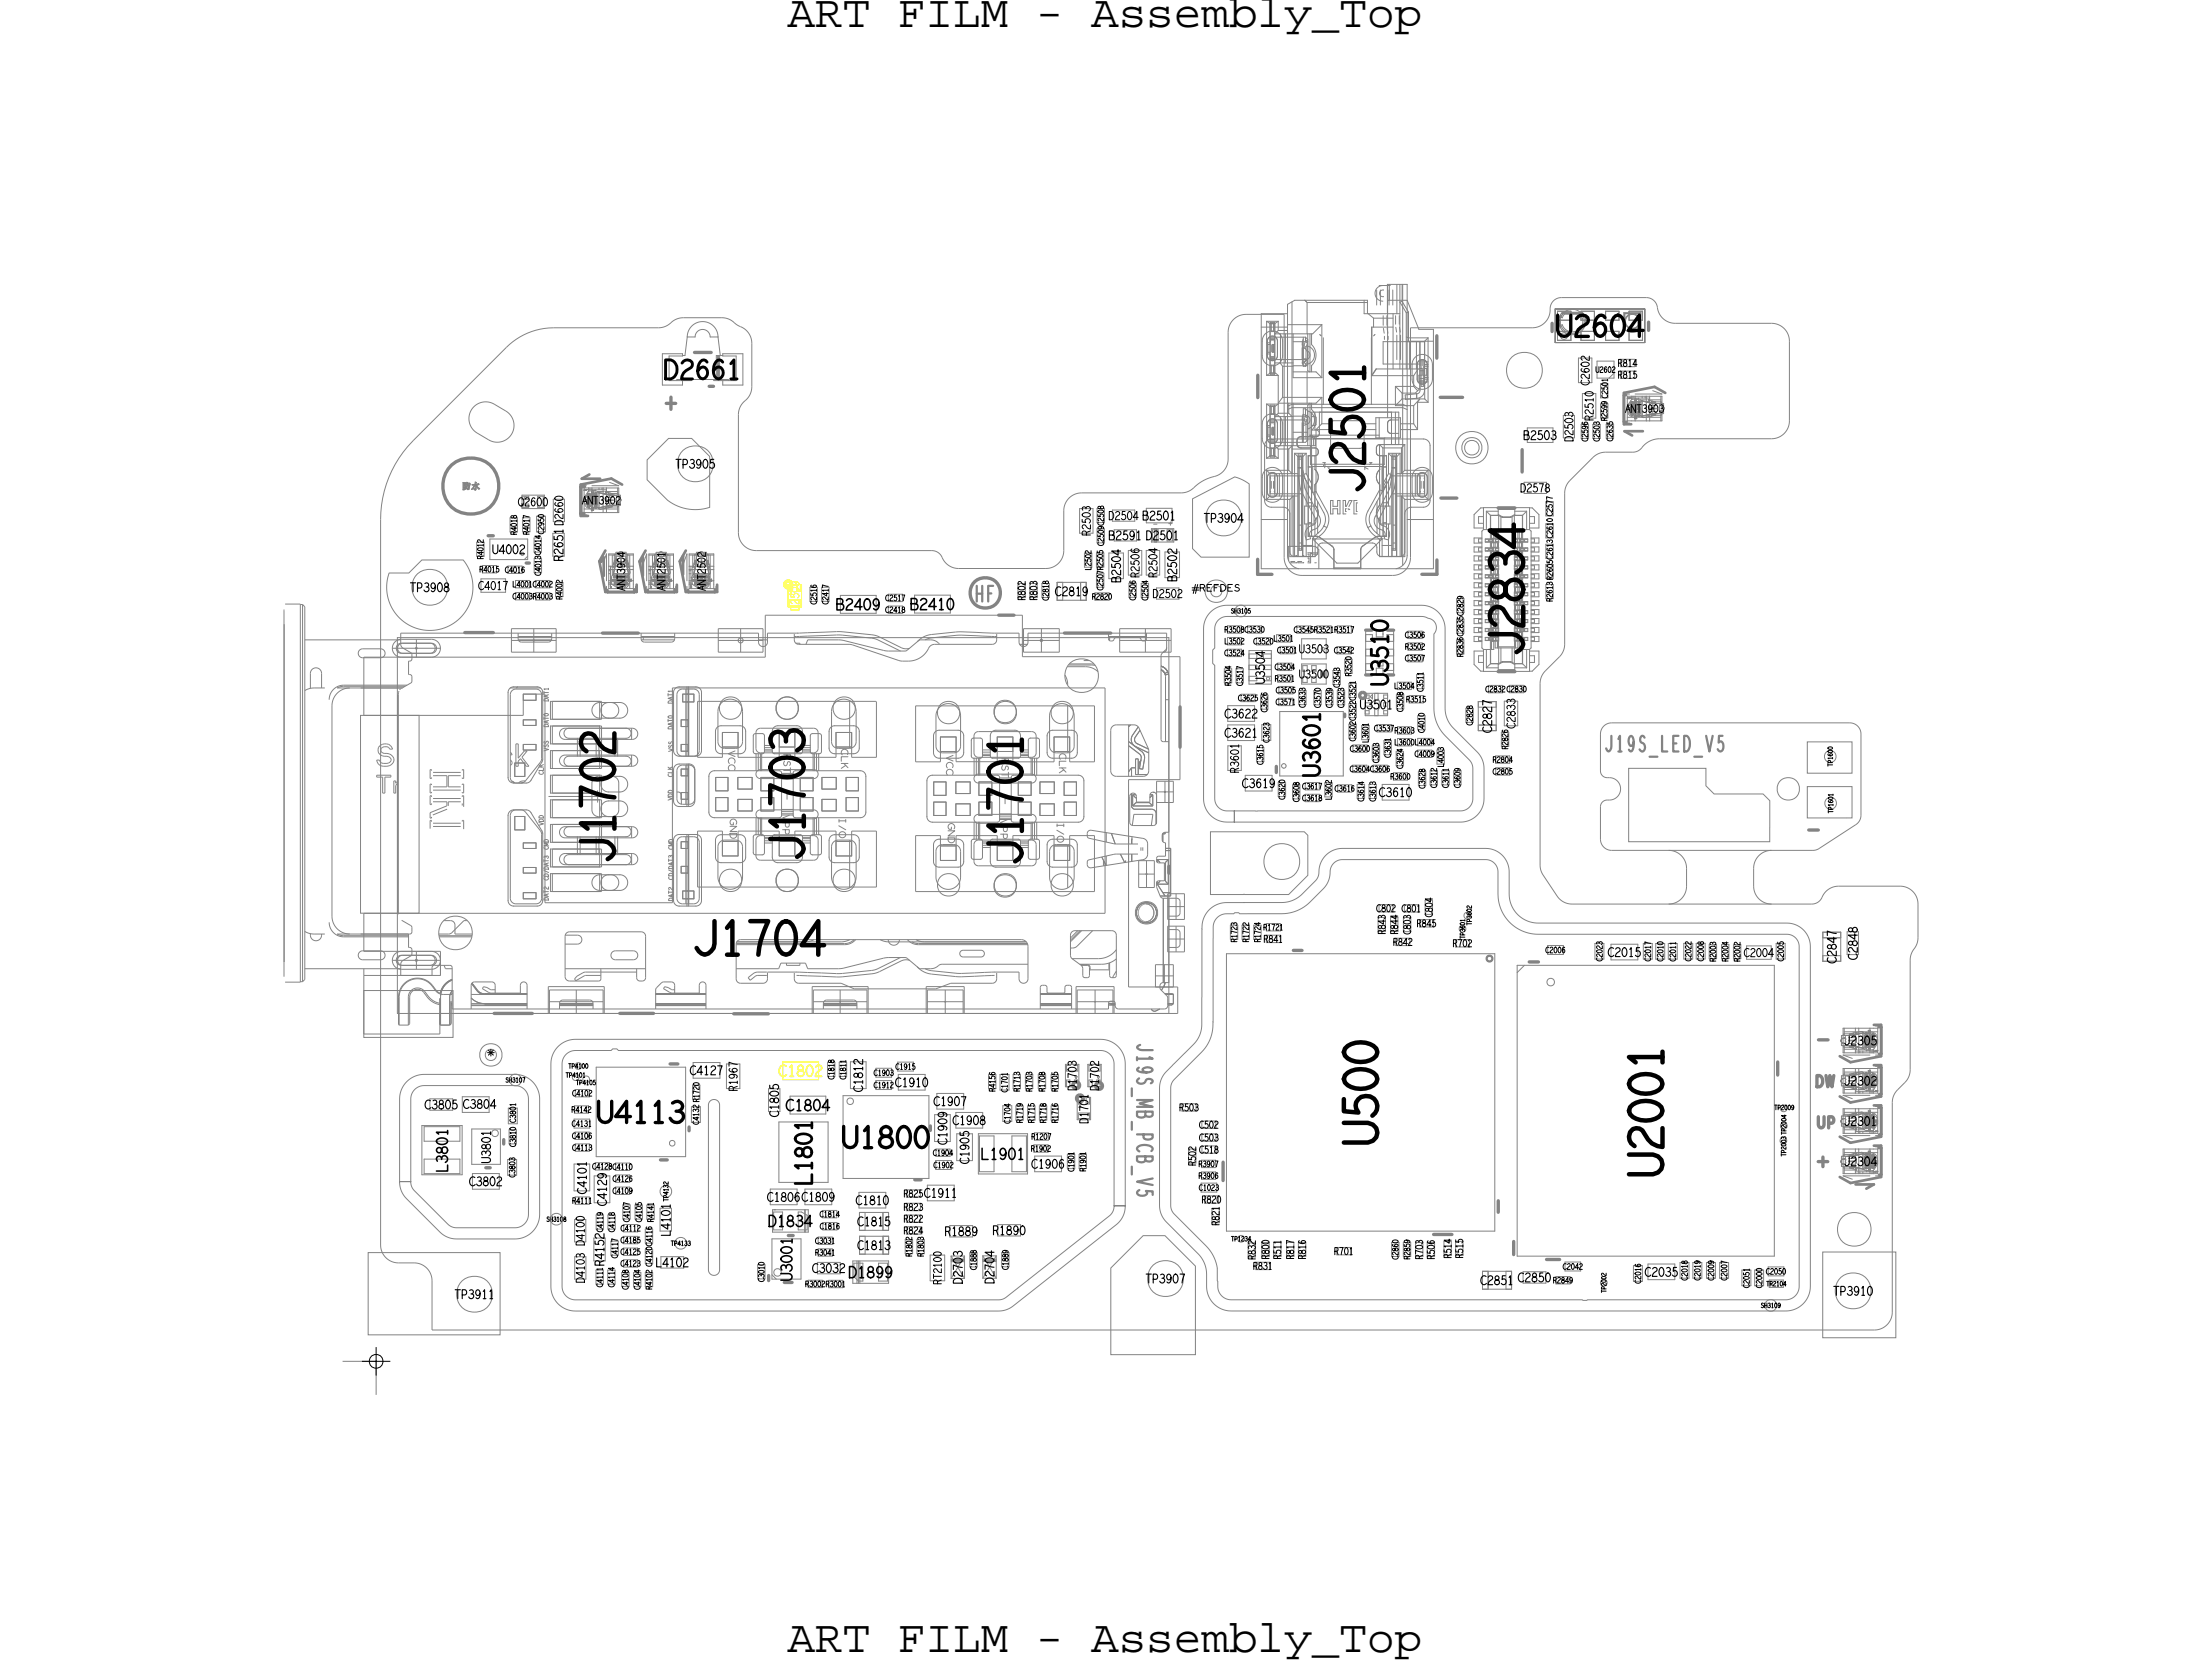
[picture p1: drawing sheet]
<svg xmlns="http://www.w3.org/2000/svg" width="98mm" height="75mm" viewBox="0 0 98 75" stroke-linecap="round" stroke-linejoin="round" font-family="sans-serif">
<defs><g id="words">
<g font-size="2.1">
<text x="35.2" y="1.2">ART FILM - Assembly_Top</text>
<text x="35.2" y="73.8">ART FILM - Assembly_Top</text>
</g>
<g font-size="1.5">
<text x="61" y="22.1" transform="rotate(-90 61 22.1)">J2501</text>
<text x="68.1" y="29.3" transform="rotate(-90 68.1 29.3)">J2834</text>
<text x="27.5" y="38.6" transform="rotate(-90 27.5 38.6)">J1702</text>
<text x="35.9" y="38.5" transform="rotate(-90 35.9 38.5)">J1703</text>
<text x="45.7" y="38.7" transform="rotate(-90 45.7 38.7)">J1701</text>
<text x="31" y="42.7">J1704</text>
</g>
<text font-size=".9" fill="#838383" x="69.5" y="15">U2604</text>
<text font-size=".9" x="26.7" y="50.2">U4113</text>
<g font-size=".8">
<text x="29.6" y="16.9">D2661</text>
<text x="59" y="34.7" transform="rotate(-90 59 34.7)">U3601</text>
<text x="62.1" y="30.7" transform="rotate(-90 62.1 30.7)">U3510</text>
</g>
<text font-size=".7" fill="#838383" x="43.6" y="26.9">HF</text>
<g font-size=".5">
<text x="34.3" y="54.8">D1834</text>
<text x="35.4" y="57.3" transform="rotate(-90 35.4 57.3)">U3001</text>
<text x="37.9" y="57.1">D1899</text>
</g>
<g font-size=".4">
<text x="71.1" y="17.2" transform="rotate(-90 71.1 17.2)">C2602</text>
<text x="23.1" y="22.6">Q2600</text>
<text x="26" y="22.5">ANT3902</text>
<text x="48.8" y="24" transform="rotate(-90 48.8 24)">R2503</text>
<text x="49.5" y="23.2">D2504 B2501</text>
<text x="68" y="22">D2578</text>
<text x="70.3" y="19.8" transform="rotate(-90 70.3 19.8)">D2503</text>
<text x="71.2" y="18.8" transform="rotate(-90 71.2 18.8)">R2510</text>
<text x="72.7" y="18.4">ANT3903</text>
<text x="21.4" y="26.4">C4017</text>
<text x="25.2" y="25.1" transform="rotate(-90 25.2 25.1)">R2651D2660</text>
<text x="27.9" y="26.4" transform="rotate(-90 27.9 26.4)">ANT3904</text>
<text x="29.7" y="26.4" transform="rotate(-90 29.7 26.4)">ANT2501</text>
<text x="31.5" y="26.4" transform="rotate(-90 31.5 26.4)">ANT2502</text>
<text x="50.9" y="25.8" transform="rotate(-90 50.9 25.8)">R2506</text>
<text x="51.5" y="26.7">D2502</text>
<text x="51.7" y="25.8" transform="rotate(-90 51.7 25.8)">R2504</text>
<text x="58.1" y="29.2">U3503</text>
<text x="55.4" y="34.6" transform="rotate(-90 55.4 34.6)">R3601</text>
<text x="56.6" y="30.6" transform="rotate(-90 56.6 30.6)">U3504</text>
<text x="58.1" y="30.3">U3500</text>
<text x="60.8" y="31.7">U3501</text>
<text x="67.8" y="32.6" transform="rotate(-90 67.8 32.6)">C2833</text>
<text x="78" y="42.8">C2004</text>
<text x="82.4" y="46.7">J2305</text>
<text x="19" y="49.6">C3805 C3804</text>
<text x="33" y="48.8" transform="rotate(-90 33 48.8)">R1967</text>
<text x="41.3" y="53.5">C1911</text>
<text x="48.1" y="48.8" transform="rotate(-90 48.1 48.8)">D1703</text>
<text x="48.7" y="50.3" transform="rotate(-90 48.7 50.3)">D1701</text>
<text x="49.1" y="48.8" transform="rotate(-90 49.1 48.8)">D1702</text>
<text x="82.4" y="48.5">J2302</text>
<text x="82.4" y="50.3">J2301</text>
<text x="82.4" y="52.1">J2304</text>
<text x="26.1" y="55.7" transform="rotate(-90 26.1 55.7)">D4100</text>
<text x="26.1" y="57.4" transform="rotate(-90 26.1 57.4)">D4103</text>
<text x="38.3" y="55.9">C1813</text>
</g>
<text font-size=".4" fill="#ff0" x="35.7" y="27.3" transform="rotate(-90 35.7 27.3)">D2509</text>
<g font-size=".3">
<text x="72.3" y="16.4">R814</text>
<text x="72.3" y="16.9">R815</text>
<text x="45.8" y="26.9" transform="rotate(-90 45.8 26.9)">R802</text>
<text x="46.4" y="26.9" transform="rotate(-90 46.4 26.9)">R803</text>
<text x="53.3" y="26.4">#REFDES</text>
<text x="57" y="30.5">R3501</text>
<text x="58.4" y="31.6" transform="rotate(-90 58.4 31.6)">C3633</text>
<text x="61.5" y="35.8" transform="rotate(-90 61.5 35.8)">C3613</text>
<text x="62.2" y="33.9" transform="rotate(-90 62.2 33.9)">C3631</text>
<text x="62.4" y="32.8">R3603</text>
<text x="62.9" y="31.4">R3515</text>
<text x="63.6" y="30.9" transform="rotate(-90 63.6 30.9)">C3511</text>
<text x="64.8" y="35.2" transform="rotate(-90 64.8 35.2)">C3611</text>
<text x="56.5" y="41.6">R1721</text>
<text x="61.5" y="40.8">C802 C801</text>
<text x="62" y="41.8" transform="rotate(-90 62 41.8)">R843</text>
<text x="62.5" y="41.8" transform="rotate(-90 62.5 41.8)">R844</text>
<text x="63.1" y="41.8" transform="rotate(-90 63.1 41.8)">C803</text>
<text x="63.3" y="41.4">R845</text>
<text x="64.1" y="41" transform="rotate(-90 64.1 41)">C804</text>
<text x="21.8" y="47.2">*</text>
<text x="55.3" y="42.1" transform="rotate(-90 55.3 42.1)">R1723</text>
<text x="56.5" y="42.1">R841</text>
<text x="62.3" y="42.3">R842</text>
<text x="64.9" y="42.3">R702</text>
<text x="25.6" y="50.4">C4131</text>
<text x="25.6" y="53.8">R4111</text>
<text x="25.6" y="51.4">C4113</text>
<text x="26.5" y="52.3">C4128 C4110</text>
<text x="31.2" y="50.3" transform="rotate(-90 31.2 50.3)">C4132 R1720</text>
<text x="37.8" y="48.2" transform="rotate(-90 37.8 48.2)">C1811</text>
<text x="40.4" y="53.5">R825</text>
<text x="45.6" y="48.8" transform="rotate(-90 45.6 48.8)">R1713</text>
<text x="45.7" y="50.2" transform="rotate(-90 45.7 50.2)">R1719</text>
<text x="46.2" y="48.8" transform="rotate(-90 46.2 48.8)">R1703</text>
<text x="46.3" y="50.2" transform="rotate(-90 46.3 50.2)">R1715</text>
<text x="46.8" y="50.2" transform="rotate(-90 46.8 50.2)">R1718</text>
<text x="47.3" y="50.2" transform="rotate(-90 47.3 50.2)">R1716</text>
<text x="48.6" y="52.4" transform="rotate(-90 48.6 52.4)">R1901</text>
<text x="52.7" y="49.7">R503</text>
<text x="53.5" y="52.1" transform="rotate(-90 53.5 52.1)">R502</text>
<text x="53.6" y="50.4">C502</text>
<text x="53.6" y="51">C503</text>
<text x="53.6" y="51.5">C518</text>
<text x="53.7" y="53.8">R820</text>
<text x="26.9" y="57.5" transform="rotate(-90 26.9 57.5)">C4111</text>
<text x="29.2" y="54.6" transform="rotate(-90 29.2 54.6)">R4141</text>
<text x="36.5" y="55.6">C3031</text>
<text x="36.5" y="56.1">R3041</text>
<text x="40.4" y="54.6">R822</text>
<text x="40.4" y="54.1">R823</text>
<text x="40.4" y="55.2">R824</text>
<text x="41.3" y="56.2" transform="rotate(-90 41.3 56.2)">R1803</text>
<text x="54.5" y="54.8" transform="rotate(-90 54.5 54.8)">R821</text>
<text x="56" y="56.7">R831</text>
<text x="56.1" y="56.3" transform="rotate(-90 56.1 56.3)">R832</text>
<text x="56.7" y="56.3" transform="rotate(-90 56.7 56.3)">R800</text>
<text x="57.3" y="56.3" transform="rotate(-90 57.3 56.3)">R511</text>
<text x="57.9" y="56.3" transform="rotate(-90 57.9 56.3)">R817</text>
<text x="58.4" y="56.3" transform="rotate(-90 58.4 56.3)">R816</text>
<text x="59.6" y="56.1">R701</text>
<text x="63.6" y="56.3" transform="rotate(-90 63.6 56.3)">R703</text>
<text x="64.1" y="56.3" transform="rotate(-90 64.1 56.3)">R506</text>
<text x="64.9" y="56.3" transform="rotate(-90 64.9 56.3)">R514</text>
<text x="65.4" y="56.3" transform="rotate(-90 65.4 56.3)">R515</text>
</g>
</g></defs>
<!-- layer: Board Outline -->
<g fill="none" stroke="#838383" stroke-width=".04">
<path d="M18.5 19.7a5 5 0 0 0-1.5 3.5M21.3 19.4l.6 .3zM22.1 18.1l.5 .3zM22.1 18.1a.75 .75 0 0 0-1 .2 .75 .75 0 0 0 .2 1.1M22.6 18.4l.3 .2 .1 .4-.1 .4-.3 .3a.75 .75 0 0 1-.7 0M22.6 15.5l-4.1 4.2zM24.8 14.7h4.6zM24.8 14.7a3 3 0 0 0-2.2 .8M30.6 14.2h1.7zM30.6 14.2l-1.2 .5M32.3 14.2l.3 .1 .4 .3a.84 .84 0 0 1 .6 .7M33 18.5v5.3z"/>
<path d="M33.6 15.3v2zM33.6 17.3a1.38 1.38 0 0 1-.5 .9l-.1 .3M54.9 14.9v5.6zM55.7 14.1h1.7zM55.7 14.1a.8 .8 0 0 0-.8 .8M56.7 18.9v-.1l.2-.1 .2 .1v.1M56.7 15.2v-.1l.2-.1 .2 .1v.1M56.7 15.2v.7zM56.7 18.9v.7zM56.7 15.9v.2h.2h.2v-.2M56.7 19.6v.2h.2h.2v-.2M57.1 15.2v.7z"/>
<path d="M57.1 18.9v.7zM57.4 14.1v10.8zM63.1 14.7h5.4zM63.1 14.7v10.2zM63.4 16.3v-.2h.2h.2v.2M63.4 16.3v.6zM63.4 16.9v.2l.2 .1 .2-.1v-.2M63.8 16.3v.6zM65.6 19.8l.2-.1 .3 .1v.2v.2l-.3 .1-.2-.1-.1-.2zM69.3 13.9h.1M69.3 13.9a.8 .8 0 0 1-.8 .8M69.8 13.3h3.8z"/>
<path d="M69.8 13.3l-.3 .1-.2 .4M73.6 13.3l.3 .1 .2 .3a.8 .8 0 0 0 .8 .8M74.2 19.6h5zM74.2 19.6a1.85 1.85 0 0 0-1 .6h-.2M74.9 14.5h4.3zM79.2 14.5a.8 .8 0 0 1 .8 .8M80 15.3v3.5zM80 18.8a.8 .8 0 0 1-.8 .8M16.1 32h2.6v8.8h-2.6zM17 23.2v32.5zM17.4 25.6h.9l.6-.6h1.8a1.93 1.93 0 0 1-1.1 3.2 1.93 1.93 0 0 1-2.2-2.6zM18 29.2h1.2z"/>
<path d="M18 28.8h1.2zM18 28.8h-.2v.2v.1l.2 .1M19.2 28.8h.2l.1 .2-.1 .1-.2 .1M29 20.5l.9-.9h1l.8 .8v2.3l-.5 .1-.5-.1-.8-.3-1-1v-.8zM33 23.8a.8 .8 0 0 0 .8 .8M33.8 24.6h7.9zM41.7 24.6l.2 .1 .2 .2a.81 .81 0 0 0 .8 .5M42.9 25.4h3.9zM47.6 22.8v1.8zM47.6 24.6a.8 .8 0 0 1-.8 .8M48.4 22h4.4zM48.4 22a.8 .8 0 0 0-.8 .8"/>
<path d="M53.3 22.3l1.9-1 .7 .3v3.3h-2.2l-.4-.4zM54.1 37.2h4.2l.2 .1v1.8l-.9 .9h-3.5zM54.9 20.5a.95 .95 0 0 1-.9 .9l-.2 .1a1.38 1.38 0 0 1-1 .5M56.7 21.3v-.1l.2-.1 .2 .1v.1M56.7 21.3v.7zM56.7 22v.2h.2h.2v-.2M57.1 21.3v.7zM57.4 24.9a.8 .8 0 0 0 .8 .8M58.2 25.7h4.1zM63.1 24.9a.8 .8 0 0 1-.8 .8M63.4 21.3v-.1l.2-.1 .2 .1v.1M63.4 21.3v.7z"/>
<path d="M63.4 22v.2h.2h.2v-.2M63.8 21.3v.7zM68.9 30.6v8.1zM68.9 38.7l.1 .4M69 39.1l.6 1zM69.1 30l-.2 .3v.3M69.7 29.4l-.6 .6zM70 28.8l-.1 .3-.2 .3M70 22v6.8zM70.2 21.5l1-1.1zM70.2 21.5l-.2 .2v.3M71.6 36.1v1.4z"/>
<path d="M71.6 32.8v1.7zM71.6 34.5l.1 .2 .2 .1M71.6 37.5l.1 .4 .4 .1M71.8 20.2h1.2zM71.8 20.2l-.3 .1-.3 .1M71.9 34.8h.1zM71.9 35.8h.1zM71.9 35.8h-.2l-.1 .3M72 34.8l.3 .1 .2 .4-.2 .3-.3 .2M72.1 32.3h10.6zM72.1 38h9zM72.1 32.3l-.4 .2-.1 .3"/>
<path d="M72.8 34.3h3.5v.8l.4 .4h2.1l.3 .3v1.8h-6.3zM74.6 38a.8 .8 0 0 1 .8 .8M75.4 38.8v.8zM75.4 39.6a.8 .8 0 0 1-.8 .8M78.4 38.8v.8zM78.4 39.6a.8 .8 0 0 0 .8 .8M79.2 38a.8 .8 0 0 0-.8 .8M80.8 35.2h2v1.4h-2zM80.8 33.2h2v1.4h-2zM81.3 37.9l-.2 .1M81.3 37.9l1.7-1zM82.2 39.6a1.15 1.15 0 0 0-.9 .7l-.3 .1"/>
<path d="M82.2 39.6h2.8zM82.7 32.3l.4 .2 .1 .3M83.2 36.4v.3l-.2 .2M83.2 32.8v3.6zM85 39.6a.8 .8 0 0 1 .8 .8M16.3 44.3h4v2.1h-4zM16.5 56h5.9v3.7h-5.9zM17 55.7a.8 .8 0 0 0 .8 .8M17.8 56.5h.7zM18 43.2h1.2zM18 42.7h1.2zM18 42.7l-.2 .1v.1v.2l.2 .1"/>
<path d="M18.5 56.5a.8 .8 0 0 1 .8 .8M19.2 42.7l.2 .1 .1 .1-.1 .2-.2 .1M19.3 59.5h64.5zM19.3 57.3v2.2zM49.7 56.7l1.4-1.5h1l1.4 1.4v4h-3.8zM69.6 40.1a.8 .8 0 0 0 .7 .3M70.3 40.4h10.7zM81.5 56h3.3v3.8h-3.3zM84.6 49.3v9.4zM84.6 58.7a.8 .8 0 0 1-.8 .8M84.9 48.7l.3-.3zM84.9 48.7l-.2 .3-.1 .3"/>
<path d="M85.4 47.8v.3l-.2 .3M85.4 42.9v4.9zM85.8 41.9l-.4 1M85.8 40.4v1.5zM15.3 60.9h1.5zM16.8 60.9v1.5z"/>
<circle cx="68.2" cy="16.6" r=".81"/>
<circle cx="19.2" cy="26.3" r=".81"/>
<circle cx="31.1" cy="20.7" r=".81"/>
<circle cx="54.7" cy="23.2" r=".81"/>
<circle cx="57.3" cy="38.5" r=".81"/>
<circle cx="65.8" cy="20" r=".45"/>
<circle cx="65.8" cy="20" r=".73"/>
<circle cx="80" cy="35.3" r=".5"/>
<circle cx="21.2" cy="57.9" r=".81"/>
<circle cx="52.1" cy="57.2" r=".81"/>
<circle cx="82.9" cy="57.7" r=".81"/>
<circle cx="82.9" cy="55" r=".76"/>
</g>
<g fill="none" stroke="#838383" stroke-width=".15">
<path d="M29.8 18h.4zM30 17.8v.5zM31.1 15.8h.7zM31.7 17.3h.2zM56.2 16.8v1zM64.3 15v1zM64.4 17.8h1zM20.8 28.3h1.3zM21.8 23.9h.3zM23.5 25.2h.2zM26 23h.1M26 21.8h.1"/>
<path d="M26 21.8v1.2zM26 21.8h.1zM26 23h.1zM26.9 28.3h1.6zM44.7 27.5h.6zM47.6 28.3h2.1zM52.3 38.7v.3zM52.8 31.6v1.8zM56.2 25v.7zM56.2 25.7h.7zM57.1 34.3v.2zM60.1 31.9v.1z"/>
<path d="M63.6 25.7h.7zM64.3 25v.7zM64.4 22.3h.7zM68.1 20.1v1zM80.9 37.1h.4zM21.7 52.2h.2zM22.1 45.3h1.7zM22.5 50.9v.2zM27.7 45.3h1.5zM29.5 51.8h.3zM30 47.6h.3zM30.8 50.4v.1z"/>
<path d="M32.8 45.3h1.6zM34.4 57v.2zM40.9 52.7h.3zM41.6 50.3v.2zM54.7 52v.8zM57.8 42.5h.4zM64.1 55.2h.8zM67 53.7v.5zM67.7 55.5v.6zM68.4 43h.4zM69.2 56.3h.5zM79.5 47.5v.6z"/>
<path d="M81.3 51.9h.4zM81.3 46.5h.4zM81.5 51.7v.4z"/>
<circle cx="21" cy="21.7" r="1.26"/>
<circle cx="44.1" cy="26.5" r=".68"/>
</g>
<g fill="none" stroke="#838383" stroke-width=".12">
<path d="M72.6 18.9h.1M72.6 17.7h.1M72.6 17.7v1.2zM72.6 17.7h.1zM72.6 18.9h.1zM72.6 19.3h.9zM72.6 19.3l.4 .2zM26 21.4h.8zM26 21.4l.4-.2zM27 24.9v.8zM27 24.9l-.1 .2zM27.2 26.5h.1"/>
<path d="M27.2 26.4v.1zM27.2 26.5h1.2zM28.4 26.5h.1M28.4 26.3v.2zM28.7 24.9l-.1 .2zM28.7 24.9v.8zM29 26.5h.1M29 26.4v.1zM29 26.5h1.2zM30.2 26.5h.1M30.2 26.3v.2zM30.5 24.9v.8z"/>
<path d="M30.5 24.9l-.1 .2zM30.8 26.5h.1M30.8 26.4v.1zM30.8 26.5h1.2zM32 26.5h.1M32 26.3v.2zM83 52.9h.8zM83.5 53.1l.3-.2zM84 45.9h.1zM84 47.7h.1zM84 49.5h.1zM84 51.3h.1z"/>
<path d="M84 47.1h.1zM84 48.9h.1zM84 50.7h.1zM84 52.5h.1zM84.1 45.9h.1M84.1 47.7h.1M84.1 49.5h.1M84.1 51.3h.1M84.1 47.1h.1M84.1 45.9v1.2zM84.1 48.9h.1M84.1 47.7v1.2z"/>
<path d="M84.1 50.7h.1M84.1 49.5v1.2zM84.1 52.5h.1M84.1 51.3v1.2z"/>
</g>
<g fill="none" stroke="#838383" stroke-width=".05">
<path d="M20.7 21.9h.1M20.7 21.6v.3zM20.7 21.6h.1M20.8 21.6h.1M20.8 21.8h.1M20.7 21.8h.1M20.8 21.7h.1M20.8 21.9h.1M20.8 21.9v-.1zM20.8 21.6v.1zM20.8 21.6h.2zM20.8 21.6h.1z"/>
<path d="M20.9 21.6h.1M20.9 21.8h.1M20.9 21.6v.2zM20.9 21.9h.1M20.9 21.7v.1zM20.9 21.7h.1zM20.9 21.6h.1zM21 21.9h.1M21 21.7l-.1 .1zM21 21.7h.1M21 21.6h.1M21 21.7v.2z"/>
<path d="M21.1 21.9h.1M21.1 21.8h.1M21.1 21.7h.1zM21.1 21.7h.1M21.2 21.8h.1M21.2 21.9h.1M21.2 21.7h.1M21.2 21.6h.1M21.2 21.7v.1zM21.3 21.9h.1M21.3 21.5v.4zM21.3 21.5h.1"/>
<path d="M21.3 21.7v.2zM21.3 21.6h.1M21.3 21.7h.1M21.3 21.8h.1M21.3 21.7h.1zM21.3 21.8l.1 .1zM21.4 21.8h.1M21.4 21.6h.1M21.4 21.6l-.1 .1zM21.4 21.7h.1"/>
</g>
<!-- layer: Components -->
<path d="M66.5 42.8l.1-.1 .1 .1v.1l-.1 .1-.1-.1z" fill="none" stroke="#838383" stroke-width=".1"/>
<g fill="none" stroke="#838383" stroke-width=".04">
<path d="M29.6 15.8h.9zM29.6 15.8v1.4zM29.9 15.9v1.1zM29.9 15.9h.6zM30.3 17h2.3zM30.5 15.8v.1zM30.5 15.9h.1zM30.7 15.1h.4zM30.7 15.1l.2-.5 .5-.2 .5 .2 .2 .5M30.7 15.1l-.1 .8zM31.1 15.1l.1-.3 .2-.1 .3 .1 .1 .3M31.8 15.1h.3z"/>
<path d="M32 15.9v1.1zM32 15.9h.2zM32.1 15.9h.1M32.1 15.9v1.1zM32.1 15.1l.1 .8zM32.2 15.9h.1M32.2 15.9v1.1zM32.2 15.9h.1zM32.3 15.8h.9zM32.3 15.8v.1zM32.3 15.9h.6zM32.9 15.9v1.1z"/>
<path d="M33.2 15.8v1.4zM56.4 14h1.2zM56.4 14.6h1.2zM56.4 14v11.4zM56.4 15.2l.2-.3 .3-.1 .3 .1 .2 .3M56.4 18.9l.2-.3 .3-.1 .3 .1 .2 .3M56.4 15.2v.7zM56.4 18.9v.7zM56.4 15.9l.2 .3 .3 .2 .3-.2 .2-.3M56.4 19.6l.2 .3 .3 .2 .3-.2 .2-.3M56.6 19.9v2.5zM56.6 14.4h.6z"/>
<path d="M56.6 16.8h.6zM56.6 18.1h.6zM56.6 14.4l.2 .1zM56.6 14.4v2.4zM56.6 16.8l.2-.1zM56.6 18.1v2.4zM56.6 15.3h.2zM56.6 15.8h.2zM56.6 19h.2zM56.6 18.1l.2 .1zM56.6 19.5h.2zM56.7 15.2v-.1l.2-.1 .2 .1v.1"/>
<path d="M56.7 18.9v-.1l.2-.1 .2 .1v.1M56.7 15.2v.7zM56.7 18.9v.7zM56.7 15.9v.2h.2h.2v-.2M56.7 19.6v.2h.2h.2v-.2M56.7 15.4v.3zM56.7 15.4h.1zM56.7 15.7h.1zM56.7 19.1v.3zM56.7 19.1h.1zM56.7 19.4h.1zM56.8 14.5h.2z"/>
<path d="M56.8 16h.2zM56.8 18.2h.2zM56.8 19.7h.2zM56.8 15.1h.2zM56.8 16.7h.2zM56.8 18.8h.2zM56.8 14.5v2.2zM56.8 18.2v2.2zM56.8 15.1h1.6zM56.8 14.4h.2zM56.8 15.2h.2zM56.8 15.9h.2z"/>
<path d="M56.8 18.1h.2zM56.8 18.5h.2zM56.8 18.9h.2zM56.8 19.6h.2zM56.8 19.8h.2zM56.8 15.2h.1M56.8 18.9h.1M56.8 14.4v2.3zM56.8 18.1v2.3zM56.8 16.1h1.7zM56.8 15.9h.1M56.8 19.6h.1"/>
<path d="M56.8 16.3h.2zM56.8 14.8h.2zM56.9 14.5v.3zM56.9 16.3v.4zM56.9 18.2v.3zM56.9 15.4v.3zM56.9 19.6h6.8zM56.9 19.1v.3zM56.9 19.6l-.3 .1v.2M56.9 15.4h.1zM56.9 15.7h.1zM56.9 19.1h.1z"/>
<path d="M56.9 19.4h.1zM57 15.4v.3zM57 18.2v.3zM57 16.3v.4zM57 14.5v.3zM57 19.1v.3zM57 15.9h.1M57 19.6h.1M57 14.4v2.3zM57 18.1v.7zM57 19.8h.3zM57 19.8v.6z"/>
<path d="M57 18.8v1zM57 18.8h.3zM57 19h.1M57 15.3h.1M57 19.9h1.8zM57 14.9h1.7zM57 18.6h.8zM57 18.6l.2-.1zM57 14.5v2.2zM57 19.9l.2 .2zM57 18.2v2.2zM57 16.2h.8z"/>
<path d="M57 18.2l.2-.1zM57 14.5l.2-.1zM57 16.7l.2 .1zM57.1 15.2v.7zM57.1 18.9v.7zM57.2 18h1.7zM57.2 14.4v.4zM57.2 16.8v1.2zM57.2 18.1v.4zM57.2 14.8l-.2 .1zM57.2 18.5h.4zM57.2 14.8h.4z"/>
<path d="M57.2 16.2l.2 .2zM57.3 14.9v1.3zM57.3 18.6v1.3zM57.3 18.8h1.2zM57.3 18.8v1zM57.3 19.8h1.1zM57.4 17.8h1.7zM57.4 16.4h.4zM57.4 16.4v1.4zM57.4 15.2v.7zM57.4 17.8l-.2 .2zM57.4 18.9v.7z"/>
<path d="M57.5 14.9v1.3zM57.5 18.6v1.3zM57.6 13.6v11.2zM57.6 18.3l.2-.1zM57.6 18.2l.2-.1zM57.6 14.5h1.5zM57.6 13.6l.3-.2zM57.6 18.5l.2 .1zM57.6 18v.5zM57.8 18.1h1.4zM57.8 13.5v10.9zM57.8 18.2h4.9z"/>
<path d="M57.8 19.9l-.2 .2zM57.8 19.9v1.3zM57.8 16.6h1.1zM57.8 16.3h.7zM57.8 16.9h1.3zM57.8 18.6h.7zM57.8 14.9v2zM57.8 19.3h.7zM57.8 18v1.9zM57.8 15.3h.7zM57.9 13.4h3.3zM58 19.7v.2z"/>
<path d="M58 19.7v.1zM58 19.9l.2 .1M58 19.8l.2 .2M58.2 19.5l-.2 .2M58.2 19.5h.7zM58.2 15.5v.5zM58.2 18.9v.7zM58.2 16.2v.1zM58.2 16.3h.1zM58.2 18.6v.2zM58.2 15.3v.1zM58.2 15.3v1z"/>
<path d="M58.2 18.6v1.2zM58.3 18.5l-.1 .1zM58.3 15.2l-.1 .1zM58.3 15.6h.1zM58.3 18.9h.1zM58.3 16h.1zM58.3 15.6v.4zM58.3 18.9v.7zM58.3 18.5l.2 .1zM58.3 19h.2zM58.3 15.1v1.3zM58.3 18.3v1.5z"/>
<path d="M58.3 16.4h.1zM58.3 18.3h.1zM58.3 15.5l.1 .2 .1 .2-.2 .3M58.3 15.5h.1zM58.3 18.8l.1 .1zM58.3 16.2l.1 .1zM58.3 16.2l.1-.1zM58.3 13.4l.1 .1M58.4 13.4l.1 .1zM58.4 15.3h.1zM58.4 18.6l.1 .1zM58.4 18.6l-.1 .2z"/>
<path d="M58.4 15.3l-.1 .2zM58.4 16.3l.1-.1zM58.4 15.2v.1M58.4 18.5v.1M58.4 15.1l.1 .1zM58.4 15.2l.1 .1zM58.4 18.3l.1 .1zM58.4 18.5l.1 .1zM58.4 15.1v.1zM58.4 16.4h.1M58.4 18.3v.2zM58.4 15.6v.4z"/>
<path d="M58.4 18.9v.7zM58.4 16.1l.1 .1zM58.4 19.7h.1zM58.5 18.6l.1 .2-.2 .2M58.5 13.5h2.7zM58.5 13.5v1.4zM58.5 16.6v1.4zM58.5 18.7l-.1 .2zM58.5 15.3l-.1 .2zM58.5 16.6h.1zM58.5 14.9v1.7zM58.5 18.1v1.8z"/>
<path d="M58.5 15.9h.1M58.5 15.2v1.1zM58.5 16.3l-.1 .1zM58.5 19.7l-.1 .1zM58.5 18.4v1.3zM58.5 15.5l.2 .1 .1 .3-.1 .2-.2 .2M58.5 15.7l.1 .2-.1 .1M58.5 18.4l.2 .1 .1 .3-.1 .2-.2 .2M58.6 18l-.1 .1zM58.6 19.4l.1 .2M58.6 14.9v1.7zM58.6 19.5h3.1z"/>
<path d="M58.6 19.5h.1M58.6 18v1.5zM58.6 19.5v.4zM58.6 19.9v.9zM58.6 19.5l.2 .1M58.7 19.2h.2zM58.7 18.6h.1zM58.7 18v.3zM58.7 16.3v.3zM58.7 14.9v.5zM58.7 18.4v.8zM58.7 19.2v4.8z"/>
<path d="M58.7 18.4h3.9zM58.7 19h.1zM58.7 15.4l.2 .5-.2 .4M58.7 18.3l.2 .5-.2 .4M58.7 14.9l.4-.4zM58.7 19.6h3.2zM58.7 19.6v.3zM58.8 15.9h.1M58.8 18.8h.1M58.8 18.6l.1 .1M58.8 18.4v.8zM58.8 19.6v.3z"/>
<path d="M58.9 16.6l.2 .3zM58.9 18.7v.3zM58.9 19.2h.6zM58.9 19.2l.2-.3zM58.9 19.2v2.8zM58.9 19.2l.1 .2-.1 .1 .1-.1M58.9 19h-.1M59 18.4h3.2zM59 18.4v1zM59 14.9h.1M59 15h.1M59.1 15h.1"/>
<path d="M59.1 14.5v2.4zM59.1 17.8v1.1zM59.1 17.8l-.2 .2zM59.1 18.9h.4zM59.2 18.1h.1M59.2 18.1h2.1zM59.2 15.1v3zM59.5 19v.9zM59.5 19.9l.2 .1M59.7 18.8l-.2 .2M61 13.4v.6zM61 14h1.6z"/>
<path d="M61.2 13.4v.6zM61.2 14l.2 .2zM61.3 15.1v3zM61.3 14.6h1zM61.3 16.8h1.9zM61.3 14.6v2.2zM61.3 18.1h1.4zM61.4 14.6v2.2zM61.4 14.2h.9zM61.4 14.2v.4zM61.4 15h.1M61.5 15h.1"/>
<path d="M61.5 19.6h1.1zM61.5 18.7h1.1zM61.5 16.5h2zM61.6 13v.6zM61.7 12.8h.5zM61.7 18.7v.9zM61.7 19.9l.1 .1zM61.7 19.9v2zM61.7 19.9h1.1zM61.7 19.9l-.1 .1M61.7 19.9h.9zM61.7 13v.6z"/>
<path d="M61.8 12.8l-.2 .1-.1 .2 .1 .3 .2 .1M61.9 16.3h1.8zM61.9 15.3h1.8zM61.9 15.3v1zM61.9 14.1v.4zM61.9 13h.1M61.9 13l-.2 .1 .2 .2M61.9 13.3h.1M61.9 14.7v.2zM61.9 19.6v1.2zM61.9 19.6h.1M61.9 15v.2z"/>
<path d="M62 14.1v.4zM62 14.7l.1 .2zM62 12.7h.9zM62 12.7v1.3zM62.1 13.4h.1M62.1 13.4h.8zM62.1 12.7v6zM62.1 15.3v1zM62.1 12.7v.7zM62.1 18.9v.3zM62.1 15v.2zM62.1 13v.6z"/>
<path d="M62.2 18.8h.3zM62.2 19.4h.3zM62.2 18.8l-.1 .1 .1-.1M62.2 19.4l-.1-.2 .1 .2M62.2 18.4v1.5zM62.3 13v.6zM62.3 14v2.5zM62.4 17.3v.8zM62.4 18.1h.8zM62.4 18.4v1.5zM62.4 17.3h.8zM62.4 17.3l.3 .3z"/>
<path d="M62.4 14.1v.4zM62.4 14.6l.1 .2zM62.5 15v1.1zM62.5 12.7v1.3zM62.6 18.4v1.5zM62.6 14.1v.4zM62.6 14.6v.2zM62.6 13.5l.3 .5zM62.6 12.7v3.8zM62.6 13.5h.1zM62.6 18.7v.9zM62.6 19.2h.8z"/>
<path d="M62.6 18.9h.6zM62.6 15v1.1zM62.7 17.8h1zM62.7 13.5l.3 .5zM62.7 17.6h.6zM62.7 12.7v.8zM62.7 17.6v.2zM62.7 17.8l-.3 .3zM62.7 18.1l.2 .1zM62.7 18.2l.2 .1zM62.7 12.7v12.6zM62.8 19.9v1.1z"/>
<path d="M62.8 19.9l-.1 .1zM62.8 17.7l.1 .2zM62.8 17.7l.6-.1zM62.9 17.9l.5-.1zM62.9 15.3h.8zM62.9 14v2.5zM62.9 15.1h.1zM62.9 14h.1zM62.9 13.4l.6 1.3zM62.9 15.3h1.2zM62.9 12.7v12.1zM63 14v1.3z"/>
<path d="M63 15.1h.9zM63 15.3v1.2zM63.1 16.3l.2-.3 .3-.2 .3 .2 .2 .3M63.1 16.3v.6zM63.1 16.9l.2 .4 .3 .1 .3-.1 .2-.4M63.2 17.3l.2 .2zM63.2 18.1v.8zM63.2 16.8v.5zM63.2 18.9l.2 .3zM63.3 15.3v1.2zM63.4 17.6v.2zM63.4 16.3v-.2h.2h.2v.2"/>
<path d="M63.4 16.3v.6zM63.4 16.9v.2l.2 .1 .2-.1v-.2M63.4 18h.5zM63.4 18v1.2zM63.4 16.5l-.2 .3zM63.5 14.7h.6zM63.5 17.1h.1M63.5 16.8v.3zM63.5 16.8h.1zM63.5 16.1h.2zM63.5 16.2h.4zM63.5 17.1h.4z"/>
<path d="M63.5 17.1h.2zM63.5 15.3v2.1zM63.5 17.8l-.1 .2zM63.5 17.4l-.2 .2zM63.5 17.8l-.3 .3zM63.5 17.5l-.1 .1M63.5 16.2h.2zM63.5 16.3h.2zM63.5 16.6h.2zM63.5 16.9h.2zM63.5 17h.2zM63.5 16.5h.1z"/>
<path d="M63.5 15.3v2.2zM63.6 16.4v.9zM63.6 17.3h.1zM63.6 16.5v.3zM63.7 17.1h.1M63.7 16.8h.1zM63.7 16.4v.9zM63.7 19.6l.2 .1 .1 .2M63.7 17.5l-.1 .2-.2 .1M63.7 15.3v2.2zM63.7 16.5h.1zM63.7 17.8l.2 .2z"/>
<path d="M63.7 16.9h.2zM63.7 15.3v2.5zM63.7 16.3h.2zM63.7 16.4h.2zM63.8 16.5v.3zM63.8 16.3v.6zM63.9 15.1l-.2 .2zM63.9 15.1v2.9zM64 19.9v2.5zM64.1 16.3v.6zM64.1 14.7v10.7zM68.3 19.1v.7z"/>
<path d="M68.3 19.1h1.1zM68.3 19.8h1.1zM69.4 19.1v.7zM69.5 15.3h4zM69.5 13.8h4zM69.5 13.8v1.5zM69.6 13.9h.6zM69.6 13.9v.4zM69.8 14.1v.5zM69.8 14h1zM69.9 14.2l.1-.2h.6l.2 .4-.1 .3-.3 .1h-.3l-.2-.3M69.9 14h.9z"/>
<path d="M69.9 14l-.1 .2 .3-.3h.4l.3 .2v.4l-.1 .3-.3 .1-.4-.1-.2-.3M69.9 18.6h.5zM69.9 18.6v1zM69.9 19.6h.5zM69.9 14h.8zM70.2 13.9v.4zM70.4 18.6v1zM70.6 17.1h.6zM70.6 16v1.1zM70.6 16h.6zM70.6 15.3h2.9zM70.7 13.9h.6z"/>
<path d="M70.7 13.9v.4zM70.7 14l.2 .2v.4l-.2 .2-.4 .2-.3-.1-.2-.3-.1-.4 .2-.2M70.7 19.6h.3zM70.7 19v.6zM70.7 19h.3zM70.8 18.7h.6zM70.8 17.6h.6zM70.8 17.6v1.1zM71 19v.6zM71.2 16v1.1zM71.2 19.6h.4zM71.2 19v.6z"/>
<path d="M71.2 19h.4zM71.3 13.9v.4zM71.4 17.6v1.1zM71.4 16.1h.8zM71.4 16.1v.8zM71.4 16.9h.8zM71.6 19v.6zM71.6 18.7h.3zM71.6 18.1v.6zM71.6 18.1h.3zM71.6 17.8h.3zM71.6 17.2v.6z"/>
<path d="M71.6 17.2h.3zM71.8 13.9h.6zM71.8 13.9v.4zM71.8 19.6h.4zM71.8 19v.6zM71.8 19h.4zM71.9 18.1v.6zM71.9 17.2v.6zM72 16.9l.2-.2zM72 16.9h.1M72.2 19v.6zM72.2 16.1v.8z"/>
<path d="M72.4 13.9v.4zM72.5 16.1h.6zM72.5 16.4h.6zM72.5 16.1v.3zM72.5 16.6h.6zM72.5 16.9h.6zM72.5 16.6v.3zM72.6 14h.8zM72.6 14v.7zM72.6 18.9h.3zM72.6 17.6h.3zM72.6 17.6v1.3z"/>
<path d="M72.6 14h.7zM72.6 14h.1M72.7 14h.6zM72.7 14v.7zM72.8 17.7h.2zM72.8 17.7v1.1zM72.8 18.7h.6zM72.8 18.8h.2zM72.8 17.8h.1M72.8 17.8h.1zM72.8 18.1l.2-.1 .2 .1 .1 .2-.1 .1-.2 .1-.2-.1v-.1zM72.8 13.9h.6z"/>
<path d="M72.8 13.9v.4zM72.9 17.8h.1M72.9 18.1l.2-.1 .2 .1 .1 .2-.1 .2-.2 .1-.2-.1-.1-.2zM72.9 17.8h.1zM72.9 17.8h-.1M72.9 18h.1M72.9 18.1h.1M72.9 17.9l-.1 .2zM73 18h.1M73 18.6h.1M73 18.1h.1M73 17.9h.1"/>
<path d="M73 14h.1M73 14l-.2 .1-.1 .2M73 14.1h.1M73 14.1h-.2l-.1 .2M73 17.8h.1M73 17.7h.1zM73 17.8h.8zM73 17.7v.2zM73 18.8h.1zM73 17.8v.1zM73 17.8h.3zM73 17.8l-.1 .1"/>
<path d="M73 14.1h.2l.1 .2M73 17.7v.1zM73 14l.2 .1 .1 .2M73.1 18.7h.1M73.1 18.7h.1zM73.1 18.6h.1M73.1 18.1h.1M73.1 17.8h.1M73.1 16.1v.3zM73.1 16.6v.3zM73.1 18h.1M73.1 18h.1z"/>
<path d="M73.2 18h.1M73.1 17.9h.1M73.1 17.9v.1zM73.1 17.9h.1zM73.1 17.6h1.2zM73.1 17.7h.5zM73.1 17.7v1.1zM73.1 18.8h.5zM73.2 18.6h.1M73.2 18.7h.1M73.2 18.1h.1M73.2 17.9h.1"/>
<path d="M73.2 18.1v.1zM73.2 17.8h.1zM73.3 18.1h.1M73.3 18h.1M73.3 17.9h.1M73.3 18.6h.1M73.3 17.8h.1M73.3 17.8l.1 .1M73.3 14h.1M73.3 14v.7zM73.4 17.9h.3zM73.4 14v.7z"/>
<path d="M73.4 17.9v.7zM73.4 18.6l.1 .1M73.4 17.9h.1M73.4 18.6h.1M73.4 17.7v.1zM73.4 18.7h.2zM73.4 18.6l.5-.1zM73.4 17.9l.5 .1zM73.4 18.6h.1zM73.4 17.9h.1zM73.4 13.9v.4zM73.5 18.6h-.1"/>
<path d="M73.5 13.8h.1M73.5 17.9l.4 .1zM73.5 18.6l.4-.1zM73.5 18.7l.3-.1zM73.5 18.6l.6-.1zM73.5 17.9l.6 .1zM73.5 13.8v1.5zM73.6 18.7h.7zM73.6 17.7v.1zM73.6 17.7h.2zM73.6 18.8h.2zM73.6 17.7v1.1z"/>
<path d="M73.6 18h.5zM73.7 17.9h.1M73.8 18.6h.1M73.7 18.6h.1M73.7 17.9v.1M73.8 17.9h.1M73.8 17.9l.2 .1zM73.8 17.7v1.1zM73.8 17.7h.5zM73.8 18.8h.5zM73.8 17.9h.5zM73.8 18.6h.2z"/>
<path d="M73.9 18.6h.1M73.9 17.9v.1M73.9 17.9h.1M73.9 18h.1M73.9 17.5l.4 .1zM73.9 18v.1zM73.9 18h.1zM74 18h.1M74 18h.1zM74 18h.3zM74.1 18h.1M74.1 18h.3z"/>
<path d="M74.1 18h.1zM74.2 18h.1M74.2 18v.5zM74.3 17.9v.1zM74.3 18h.1M74.3 17.7v.3zM74.3 18.6v.2zM74.3 18.5v.1zM74.3 17.7v1.1zM74.4 18v.2zM12.7 27.3v16.3zM12.7 27.3h.1"/>
<path d="M12.7 27.9v15.1zM12.7 27h.7zM13.4 27h.1zM13.4 27v16.9zM13.5 27v16.9zM13.5 27l.1 .1zM13.6 28.6h4.3zM13.6 27.1v16.7zM13.9 30.1v.7zM13.9 30.1v-.2h.2h.2l.1 .2M14 30.8h.5zM14 30.8l-.4 .1"/>
<path d="M14.4 30.1v.7zM14.8 31.6v9.4zM15.1 30.8h.5zM15.4 30.7h2.7zM15.4 30.6h2.8zM15.4 30.6l-.5 .2-.2 .5M15.4 30.7l-.3 .1M15.6 30.8h2.4zM15.6 30.8a.8 .8 0 0 0-.8 .8M16.1 30.8h1.9zM16.2 29.4h.8zM16.2 29h.8z"/>
<path d="M16.2 29l-.2 .2 .1 .1 .1 .1M16.3 29.4h17.9zM16.3 32h7.1zM16.3 29.4v2.6zM16.8 34l.1 .1zM16.8 34.7h.1M16.8 34.7h.3zM16.8 34.7h.7zM16.8 34h.2zM16.9 34.1v.1zM16.9 33.5v.1zM16.9 33.6v.1z"/>
<path d="M16.9 33.4v.1zM16.9 33.7h.1zM16.9 34.2h.1zM17 34h.1M17 34l.1 .1zM17 33.3l-.1 .1zM17 33.3h.1zM17 33.7l.1 .1zM17 29l.2 .1v.1l-.2 .2M17 34.2l.1 .1zM17 33.6h.1M17 33.6h.1z"/>
<path d="M17.1 33.4l-.1 .1zM17.1 34.1h.1M17.1 33.6v.1zM17.1 33.4h.1M17.1 33.3h.1zM17.1 33.8h.1zM17.1 34.7v.8zM17.1 35.5h.1zM17.1 33.7h.1zM17.1 33.4h.1zM17.1 34.1h.2zM17.1 34.3h.2z"/>
<path d="M17.2 33.4h.1zM17.2 33.8h.1zM17.2 33.7h.1zM17.2 33.3h.1zM17.2 34.7v.8zM17.2 34.7h.3zM17.3 33.3h.1zM17.3 34.1h.1zM17.3 33.7h.1zM17.3 33.8h.1zM17.3 33.4h.1zM17.3 34.3l.1-.1z"/>
<path d="M17.4 33.4h.1M17.4 34.1h.1M17.4 33.3h.1zM17.4 33.8v.1zM17.4 33.7h.1zM17.4 33.5h.1M17.4 34.2h.1zM17.4 33.5h.2zM17.4 33.9h.1zM17.5 33.3v.1zM17.5 34.7h.1M17.5 34l-.1 .1z"/>
<path d="M17.5 33.9v.1zM17.5 33.7l.1 .1zM17.5 33.4l.1 .1zM17.5 29h2.2zM17.6 34.1l-.1 .1zM17.6 33.8v.1zM17.6 34.9v.6zM17.6 35.5h.1zM17.6 34.9h.1zM17.6 33.9v.1zM17.6 34v.1zM17.7 35.1v.4z"/>
<path d="M17.7 34.9v.1zM17.7 35h.1M17.7 35l.1-.1zM17.8 35h.1M17.7 35v.1zM17.8 28.5h34.5zM17.8 28.5v16.8zM17.8 34.9h.1M17.8 33.7h.1M17.8 34v.1zM17.8 31v9.9zM17.8 30.9v.1"/>
<path d="M17.9 28.3v.5zM17.9 28.3h16zM17.9 28.8l.1 .2M17.9 30.8h.1M17.9 28.6h1.4zM17.9 29.2h1.4zM17.9 28.8h1.4zM17.9 29.4h1.4zM17.9 28.8h-.1l-.1 .2 .1 .1 .1 .1M17.9 28.6l-.2 .1-.2 .3 .2 .3 .2 .1M18 30.8l.4-.3zM18 29l.4 .2z"/>
<path d="M18.3 30.2h.1M18.3 29.6v.6zM18.3 29.6h.1M18.3 30.2l.1 .1M18.4 29.2v.1M18.4 29.5l-.1 .1M18.4 30.4v.1M18.4 30.3v.1zM18.4 29.3v.2zM18.6 29h.1zM18.6 28.6v.8zM19.2 34.4v.4z"/>
<path d="M19.2 35v.4zM19.2 35.6v.4zM19.2 36.3v.3zM19.2 36.7v.3zM19.2 36.3l.8-.3zM19.2 34.8h.1zM19.2 35.4h.1zM19.2 36h.1zM19.2 36.6h.1zM19.2 34.4h.1zM19.2 35h.1zM19.2 35.6h.1z"/>
<path d="M19.2 36.7h.1zM19.3 28.8h.2v.2v.1l-.2 .1M19.3 28.6l.3 .1 .1 .3-.1 .3-.3 .1M19.3 36.7h.1M19.3 36.6h.1M19.3 36h.1M19.3 35.4h.1M19.3 35.6h.1M19.3 35.1h.1M19.3 34.8h.1M19.3 34.4h.1M19.4 36.4l.6-.2z"/>
<path d="M19.4 34.7h.6zM19.4 35.2h.6zM19.4 35.8h.6zM19.4 35.3h1.2zM19.4 36.9h1.2zM19.4 34.5h1.2zM19.4 35.7h1.2zM19.4 36.8h1.2zM20 34.7v.5zM20 35.8v.2zM20 35.2h.6zM20 34.7h.6z"/>
<path d="M20 35.8h.6zM20.7 34.4h.1M20.7 34.8h.1M20.7 35h.1M20.7 35.4h.1M20.7 35.6h.1M20.7 35.9v.1zM20.7 36.7h.1M20.7 36.7v.4zM20.7 35.6v.5zM20.7 35v.4zM20.7 34.4v.4z"/>
<path d="M21.3 24.9h.3zM21.3 24.2v.7zM21.3 24.2h.3zM21.5 25.9h1.1zM21.5 25.9v.6zM21.5 26.5h1.1zM21.6 25.3h.6zM21.6 25.3v.3zM21.6 25.6h.6zM21.6 24.2v.7zM21.9 25h1.7zM21.9 24.1h1.7z"/>
<path d="M21.9 24.1v.9zM22.2 25.3v.3zM22.6 25.9v.6zM22.7 25.3h.6zM22.7 25.6h.6zM22.7 25.3v.3zM22.7 31v3.8zM22.7 36.5v3.8zM22.7 34.8l.1 .1 .2 .1M22.8 23.8h.3zM22.8 23.1v.7zM22.8 23.1h.3z"/>
<path d="M22.9 34.2h.1M22.8 31.1v3.7zM22.8 33.7h.1zM22.8 33.6h.1M22.8 34h.1M22.8 36.5v3.7zM22.8 34.8l.1 .1 .2 .1M22.8 30.8h1.4zM22.9 33.7h.1M22.9 34v.1zM22.9 28.1h2zM22.9 28.1v1.1z"/>
<path d="M22.9 29.2h2zM22.9 28.6h2zM22.9 34.9h.1M22.9 34.1h.1M22.9 34.1v.1zM22.9 34.9l.1 .1zM23 35h.5zM23 30.7l-.2 .1-.1 .2M23 36.2l-.2 .1-.1 .2M23 36.2h.5zM23 30.7h1zM23 35h.1"/>
<path d="M23 34.1h.5zM23 36.5h.5zM23 37.1h.5zM23 34.7h.5zM23 34.1v.6zM23 36.5v.6zM23.1 25.9h.6zM23.1 26.3h.6zM23.1 25.9v.4zM23.1 26.5h.6zM23.1 26.8h.6zM23.1 26.5v.3z"/>
<path d="M23.1 33.3v1zM23.1 34.3h.1zM23.1 35h.2zM23.1 33.3h.1zM23.1 30.8h.9zM23.1 36.2h.2zM23.1 30.8l-.2 .1-.1 .2M23.1 36.2l-.2 .1-.1 .2M23.1 23.1v.7zM23.1 30.7v.1zM23.2 28.5h1.5zM23.2 28.3v.3z"/>
<path d="M23.2 28.6l.1 .1M23.2 34v.3zM23.2 33.3v.6zM23.2 28.6h1.5zM23.2 35l.1-.1zM23.2 35h.1M23.3 33.9l.2 .4zM23.3 33.9l-.1 .1zM23.3 34.9h.1zM23.3 36.2l.2 .1M23.3 35h.1M23.3 28.7h1.2z"/>
<path d="M23.3 35h.1zM23.3 33.8l.4 .5zM23.3 22.7h1zM23.3 22.2h.3zM23.3 22.2v.1zM23.3 22.1h1zM23.3 22.1v.6zM23.3 25.3v.3zM23.4 24.7v.1h-.1zM23.4 23.8h.3zM23.4 23.1v.7zM23.4 23.1h.3z"/>
<path d="M23.4 35h.1M23.4 34.9h.1zM23.4 31.3h.6zM23.4 31h1zM23.4 31v1zM23.4 32.4h.6zM23.4 33.5h.6zM23.4 37.9h.6zM23.4 39h.6zM23.4 32.2v.2zM23.4 33.3v.2zM23.4 37.7v.2z"/>
<path d="M23.4 32.2h.6zM23.4 33.3h.6zM23.4 37.7h.6zM23.4 38.8v.2zM23.4 39.9v.3zM23.4 38.8h.6zM23.4 39.9h.6zM23.4 31h.6zM23.4 31v.3zM23.4 22.3h.1zM23.4 33.6l-.2 .3zM23.4 33.6h.2z"/>
<path d="M23.5 36.5v.6zM23.5 34.1v.6zM23.5 34.9l-.2 .1M23.5 36.3l.7 .8zM23.5 34.3h.2zM23.5 36.2l.2 .1M23.6 33.6l-.3 .2zM23.6 24.9l-.2 .1zM23.6 24.1v.9zM23.6 22.2v.1zM23.7 25.9v.4zM23.7 26.5v.3z"/>
<path d="M23.7 23.1v.7zM23.7 36.3l.5 .8zM23.7 34.9l-.2 .1M23.9 28.6h.1M23.9 28.1v1.1zM23.9 24.7h.3zM23.9 24v.7zM23.9 24h.3zM23.9 25.6h.3zM23.9 25v.6zM23.9 25h.3zM24 26.5h.6z"/>
<path d="M24 25.9h.6zM24 26.8h.6zM24 26.5v.3zM24 25.9v.4zM24 26.3h.6zM24 31v.3zM24 37.7v.2zM24 33.3v.2zM24 32.2v.2zM24 39.9v.3zM24 38.8v.2zM24 30.8l.1 .1 .1 .2"/>
<path d="M24 23.8h.4zM24 23.1h.4zM24 23.1v.7zM24 30.7l.2 .1 .1 .2M24 22.2h.3zM24 22.2v.5zM24.2 34.1l-.7 .8zM24.2 37.1v.2M24.2 24v.7zM24.2 25v.6zM24.2 33.9v.2M24.2 31.1v2.8z"/>
<path d="M24.2 37.3v2.9zM24.2 37.1l.1 .2M24.2 34.1l-.5 .8zM24.3 33.9l-.1 .2M24.3 31v2.9zM24.3 37.3v3zM24.3 22.2v.5zM24.3 22.1v.6zM24.4 31v9.4zM24.4 23.1v.7zM24.5 35.6h2.6zM24.6 26.5v.3z"/>
<path d="M24.6 25.9v.4zM24.6 31.4h2.2zM24.6 38h2.2zM24.6 36.9h2.2zM24.6 35.8h2.2zM24.6 34.7h2.2zM24.6 33.6h2.2zM24.6 32.5h2.2zM24.6 31.4v.8zM24.6 32.5v.8zM24.6 33.6v.8zM24.6 34.7v.8z"/>
<path d="M24.6 35.8v.8zM24.6 36.9v.8zM24.6 39.1h2.2zM24.6 38v.8zM24.6 39.1v.8zM24.6 37.7h2.2zM24.6 36.6h2.2zM24.6 35.5h2.2zM24.6 34.4h2.2zM24.6 33.3h2.2zM24.6 32.2h2.2zM24.6 39.9h2.2z"/>
<path d="M24.6 38.8h2.2zM24.7 28.6l-.2 .1M24.7 28.3v.3zM24.7 31.4h2.2zM24.7 36.9v.8zM24.7 35.8v.8zM24.7 34.7v.8zM24.7 33.6v.8zM24.7 32.5v.8zM24.7 31.4v.8zM24.7 32.5h2.2zM24.7 33.6h2.2z"/>
<path d="M24.7 34.7h2.2zM24.7 35.8h2.2zM24.7 36.9h2.2zM24.7 38h2.2zM24.7 39.1v.8zM24.7 38v.8zM24.7 39.1h2.2zM24.7 32.2h2.2zM24.7 33.3h2.2zM24.7 34.4h2.2zM24.7 35.5h2.2zM24.7 36.6h2.2z"/>
<path d="M24.7 37.7h2.2zM24.7 38.8h2.2zM24.7 39.9h2.2zM24.7 23.8v1.1zM24.7 23.8h.5zM24.7 24.9h.5zM24.7 22.3h.5zM24.7 22.3v1zM24.7 23.3h.5zM24.8 26.7h.4zM24.8 26v.7zM24.8 26h.4z"/>
<path d="M24.9 28.1v1.1zM25.2 26v.7zM25.2 23.8v1.1zM25.2 22.3v1zM25.3 32.6h3zM25.3 37h3zM25.3 33.1h3zM25.3 33.8h3zM25.3 34.3h3zM25.3 37.5h3zM25.3 38.2h3zM25.3 38.7h3z"/>
<path d="M25.3 32.6h-.2l-.1 .2 .1 .2 .2 .1M25.3 33.8h-.2l-.1 .2 .1 .2 .2 .1M25.3 37h-.2l-.1 .2 .1 .2 .2 .1M25.3 38.2h-.2l-.1 .2 .1 .2 .2 .1M25.4 37.4h2.6zM25.4 34.3h2.6zM25.4 33.8h2.6zM25.4 33h2.6zM25.4 38.7h2.6zM25.4 38.2h2.6zM25.4 37h-.1l-.1 .2 .1 .1 .1 .1M25.4 33.8l-.1 .1-.1 .1 .1 .2 .1 .1"/>
<path d="M25.4 32.6h-.1l-.1 .2 .1 .1 .1 .1M25.4 38.2l-.1 .1-.1 .1 .1 .2 .1 .1M25.4 37h2.6zM25.4 32.6h2.6zM25.8 33v.8zM25.8 37.4v.8zM25.9 33v.8zM25.9 37.4v.8zM26 23h.2zM26 21.7v1.3zM26 21.7h.2zM26.1 21.8h.2z"/>
<path d="M26.1 22.9h.2zM26.1 22.8h.7zM26.1 21.8v1.1zM26.1 21.9h.1M26.1 21.9h.1zM26.2 21.9h.1M26.2 22.2l.2-.1 .2 .1v.2v.1l-.2 .1-.2-.1-.1-.1zM26.2 22.2l.2-.1 .3 .1v.2v.2l-.3 .1-.2-.1-.1-.2zM26.2 21.9h.1zM26.3 21.9h.1M26.3 22.2h.1M26.3 22.1h.1"/>
<path d="M26.3 22l-.2 .2zM26.3 22.7h.1M26.3 22h.1M26.3 22.9h.2zM26.3 21.8v.2zM26.3 21.9h.8zM26.3 21.8h.2zM26.3 21.9v.1zM26.4 22.1h.1M26.4 22.2h.1M26.4 22.7h.1M26.4 21.9h.2z"/>
<path d="M26.4 21.9l-.1 .1M26.4 21.8v.1zM26.4 22.8h.1M26.4 22.8h.1zM26.5 22.8h.1M26.5 22.2h.1M26.4 21.9h.2M26.5 22.1h.1M26.5 22.7h.1M26.5 22v.1zM26.5 22h.1M26.5 21.7h1.2z"/>
<path d="M26.5 21.8v1.1zM26.5 21.8h.5zM26.5 22.9h.5zM26.5 22.2v.1zM26.6 21.9h.1M26.6 22.7h.1M26.6 22.2h.1M26.6 22.1h.1M26.6 22h.1M26.7 22.1h.1M26.7 22.2h.1M26.7 22h.1"/>
<path d="M26.6 21.9l.1 .1M26.7 22.7h.1M26.7 22h.3zM26.7 22v.7zM26.7 22.7l.2 .1M26.8 22h.1M26.8 22.7h-.1M26.8 21.8v.1zM26.8 22.8h.1zM26.8 22.7l.4-.1zM26.8 22v.7zM26.8 22.7h.1z"/>
<path d="M26.8 22l.4 .1zM26.8 22h.1zM26.8 31.4v.8zM26.8 39.1v.8zM26.8 22.7h.1M26.8 32.1h.5zM26.8 39.8h.5zM26.8 31.4h.5zM26.8 39.1h.5zM26.8 31.4l-.2 .1-.1 .2 .1 .3 .2 .1M26.8 39.1l-.2 .1-.1 .2 .1 .3 .2 .1M26.9 22.7l.4-.1z"/>
<path d="M26.9 22l.4 .1zM26.9 22.8l.3-.1zM26.9 22l.5 .1zM26.9 22.7l.5-.1zM26.9 31.4v.8zM26.9 39.1v.8zM26.9 22.8h.7zM26.9 21.8v.1zM27 21.8v1.1zM27 22.9h.1zM27 21.8h.1zM27 22.1h.4z"/>
<path d="M27.1 22h.1M27.1 22.7h.1M27.1 22v.1M27.1 21.8v1.1zM27.1 22l.3 .1zM27.1 22.9h.6zM27.1 21.8h.6zM27.1 22h.5zM27.1 24.8l-.1 .4zM27.1 24.8v1.2zM27.1 26.2v.3zM27.1 26.5h1.3z"/>
<path d="M27.2 22.7h.1M27.2 22.7h.2zM27.2 32.1h.5zM27.2 39.8h.5zM27.2 31.4l-.2 .1-.1 .2 .1 .3 .2 .1M27.2 39.1l-.2 .1-.1 .2 .1 .3 .2 .1M27.2 31.4h.5zM27.2 39.1h.5zM27.2 24.8h.3zM27.2 26.1h.1zM27.2 26.1h.2zM27.2 24.8v.5z"/>
<path d="M27.2 24.8h1.1zM27.2 26.1v.2zM27.2 26v.1zM27.2 25.5v.5zM27.2 25.3v.2zM27.2 26.3h1.1zM27.2 25.6h.1zM27.2 25.5h.1zM27.2 25.3h1.1zM27.2 26h1.1zM27.2 25.5h1.1zM27.2 22v.1"/>
<path d="M27.2 22h.1M27.3 22.1h.1M27.3 21.6l.4 .1zM27.3 22.1v.1zM27.3 22.1h.1zM27.3 22.7h.1M27.3 26.2h.1M27.3 26.1h.1M27.3 26.1v.1zM27.4 25.8h.1M27.3 26.3h.1M27.3 25.3v.8z"/>
<path d="M27.3 26.1h.1zM27.3 22.1h.2zM27.3 26.2v.1zM27.3 31.4l.3 .1 .1 .3-.1 .2-.3 .1M27.3 39.1l.3 .1 .1 .3-.1 .2-.3 .1M27.3 25.8v.1zM27.3 25.9v.1M27.4 25.8v.3zM27.4 26.1h.1M27.4 22.1h.1M27.4 25.4h.1M27.4 25.3h.1"/>
<path d="M27.4 24.8v.5zM27.4 25.4v.3zM27.4 26h.1M27.4 22.1h.2zM27.4 26h.1zM27.4 25.9h.1M27.4 26.1l.2 .2zM27.4 25.9v.1zM27.4 25.7h.1M27.5 25.9h.1M27.4 22.1h.3zM27.4 25.2h.1"/>
<path d="M27.4 25.6v.1M27.4 25.6h.1M27.4 25.6h.7zM27.5 25.8h.1M27.4 24.8h.1zM27.5 25.1h.1M27.5 25.7h.6zM27.5 25.7l-.1 .1M27.5 25.2h.1M27.5 26.1h.1M27.5 26h.1M27.5 25.1l-.1 .2z"/>
<path d="M27.5 24.8v.2zM27.5 24.8h.1M27.5 25v.1M27.5 25.3l-.1 .1M27.5 22.1h.1M27.5 22.1h.1zM27.5 25.7h.1M27.5 25.9v.1zM27.6 26h.1M27.6 25.9h.1M27.6 25.8h.1M27.5 25v.4z"/>
<path d="M27.5 25h.1M27.5 25l-.1 .6zM27.5 24.7v.3zM27.5 25.1l-.1 .5zM27.5 25.2l-.1 .4zM27.5 24.7h.2zM27.5 25.2h.1zM27.5 24.9v.2zM27.5 24.9h.1M27.5 24.9h.5zM27.6 26.1h.1M27.6 22.1h.1"/>
<path d="M27.6 22.1v.5zM27.6 25.9h.1zM27.6 25.7h.1M27.6 25.9l.2-.1 .2 .1v.2v.1l-.2 .1-.2-.1-.1-.1zM27.6 22.7v.2zM27.6 21.8v.3zM27.6 22l.1 .1zM27.6 25.8l.2-.1 .3 .1v.2v.2l-.3 .1-.2-.1-.1-.2zM27.7 21.8v1.1zM27.7 22.6l-.1 .1zM27.7 35.8l.3 .1 .1 .3-.1 .2-.3 .1M27.7 34.7l.3 .1 .1 .3-.1 .2-.3 .1"/>
<path d="M27.7 31.4l.3 .1 .1 .3-.1 .2-.3 .1M27.7 39.1l.3 .1 .1 .3-.1 .2-.3 .1M27.7 22.1v.2zM28 37h.2v.2v.1l-.2 .1M28 33.8l.2 .1v.1v.2l-.2 .1M28 32.6h.2v.2v.1l-.2 .1M28 38.2l.2 .1v.1v.2l-.2 .1M28 25.2l.1 .4zM28 25.1l.1 .5zM28 25l.1 .6zM28 24.8h.1zM28.1 25.3v.1"/>
<path d="M28.1 25.1h.1M28.1 25.8h.1M28.1 25.7h.1M28.1 25.1v.1zM28.1 24.8h.2zM28.1 26.1h.1M28.1 25.9h.1M28.1 25.2h.1M28.1 26h.1M28.1 25.4h.1M28.1 25.3h.1M28.1 25.6h.1"/>
<path d="M28.1 25.2l.1 .4zM28.2 25.9h.1M28.2 26h.1M28.2 25.6v.7zM28.2 25.5v.1zM28.2 24.8v.7zM28.2 25.6l-.1 .1M28.2 25.9v.1zM28.2 32.6v.5zM28.2 33.8v.5zM28.2 37v.5zM28.2 38.2v.5z"/>
<path d="M28.3 32.6h.1l.1 .2-.1 .2-.1 .1M28.3 33.8h.1l.1 .2-.1 .2-.1 .1M28.3 37h.1l.1 .2-.1 .2-.1 .1M28.3 38.2h.1l.1 .2-.1 .2-.1 .1M28.3 24.8v.5zM28.3 25.5v.5zM28.3 26.1v.2zM28.3 26v.1zM28.3 25.3v.2zM28.4 26.2v.3zM28.7 28.5h1.5zM28.7 28.3v.3z"/>
<path d="M28.7 28.6l.1 .1M28.7 28.6h1.5zM28.8 28.6h.1M28.8 28.5v.1zM28.8 28.7h1.2zM28.9 26.5h1.3zM28.9 24.8l-.1 .4zM28.9 26.2v.3zM28.9 24.8v1.2zM29 24.8h.3zM29 26.1h.1zM29 26.1h.2z"/>
<path d="M29 24.8h1.1zM29 24.8v.5zM29 25.5h.1zM29 25.6h.1zM29 26.3h1.1zM29 25.3v.2zM29 25.5v.5zM29 26v.1zM29 26.1v.2zM29 25.3h1.1zM29 25.5h1.1zM29 26h1.1z"/>
<path d="M29.1 26.2v.1M29.1 26.2h.1M29.1 26.1v.1zM29.1 26.1h.1M29.1 25.8h.1M29.1 26.1h.1zM29.1 25.3v.8zM29.1 26.3h.1M29.1 26.2v.1zM29.1 25.9v.1M29.1 25.8v.1zM29.1 25.8v.3z"/>
<path d="M29.2 26.1h.1M29.2 25.3h.1M29.2 25.4h.1M29.2 24.8v.5zM29.2 25.4v.3zM29.2 26h.1M29.2 26h.1zM29.2 25.9h.1M29.2 26.1l.2 .2zM29.2 25.9v.1zM29.2 25.7h.1M29.3 25.9h.1"/>
<path d="M29.2 25.6v.1M29.2 25.2h.1M29.2 25.6h.1M29.2 25.8h.1M29.2 25.6h.7zM29.3 25.8h.1M29.2 24.8h.1zM29.3 25.1h.1M29.2 25.7h.7zM29.2 25.7l-.1 .1M29.3 25.2h.1M29.3 26.1h.1"/>
<path d="M29.3 26h.1M29.3 25.1l-.1 .2zM29.3 24.8v.3zM29.3 24.8h.1M29.3 25.4h-.1M29.3 25.7h.1M29.3 25.9v.1zM29.4 26h.1M29.4 25.9h.1M29.4 25.8h.1M29.3 25v.5zM29.3 25h.1"/>
<path d="M29.3 25l-.1 .6zM29.3 24.7v.3zM29.3 25.1l-.1 .5zM29.3 25.2l-.1 .4zM29.3 24.7h.2zM29.3 25.2h.1zM29.3 24.9h.1M29.3 24.9v.2zM29.3 24.9h.5zM29.4 26.1h.1M29.4 25.7h.1M29.4 25.9h.1z"/>
<path d="M29.4 25.9l.2-.1 .2 .1v.2v.1l-.2 .1-.2-.1-.1-.1zM29.4 25.8l.2-.1 .3 .1v.2v.2l-.3 .1-.2-.1-.1-.2zM29.8 25.1l.1 .5zM29.8 25.2l.1 .4zM29.8 25l.1 .6zM29.8 24.8h.1zM29.9 25.4h.1M29.9 25.1h.1M29.9 25.8h.1M29.9 25.7h.1M29.9 24.8h.2zM29.9 25.1v.1z"/>
<path d="M29.9 26.1h.1M29.9 25.9h.1M29.9 25.2h.1M29.9 26h.1M29.9 25.3h.1M29.9 25.6h.1M29.9 25.3l.1 .3zM29.9 25.6v.1M30 25.9h.1M30 26h.1M30 24.8v.7zM30 25.5v.1z"/>
<path d="M30 25.6v.7zM30 25.6l-.1 .1M30 25.9v.1zM30.1 30.8h19.3zM30.1 30.8v9.6zM30.1 24.8v.5zM30.1 25.3v.2zM30.1 26v.1zM30.1 26.1v.2zM30.1 25.5v.5zM30.1 34.4v1.4zM30.1 31v2.6z"/>
<path d="M30.1 37.6v2.7zM30.1 35.8l.1 .2 .2 .1M30.1 33.6l.1 .1 .2 .1M30.2 28.6l-.2 .1M30.2 28.3v.3zM30.2 26.2v.3zM30.3 35.4h.1l.1 .2M30.3 31.1v2.5zM30.3 34.5v1.2zM30.3 37.7v2.5zM30.3 35.7v.2l.2 .1M30.3 33.6v.1l.2 .1"/>
<path d="M30.4 34.2h.4zM30.4 36.1h.4zM30.4 33.8h.7zM30.4 30.7l-.2 .1-.1 .2M30.4 37.3l-.2 .1-.1 .2M30.4 34.2h-.2l-.1 .2M30.4 30.7h.7zM30.4 37.3h.7zM30.5 32.5h.3zM30.5 33.6h.3zM30.5 34.7h.3zM30.5 35.7h.3z"/>
<path d="M30.5 37.9h.3zM30.5 39h.3zM30.5 32.2h.3zM30.5 33.3h.3zM30.5 34.4h.3zM30.5 37.6v.3zM30.5 35.4v.3zM30.5 33.3v.3zM30.5 32.2v.3zM30.5 34.4v.3zM30.5 35.4h.3zM30.5 37.6h.3z"/>
<path d="M30.5 38.7v.3zM30.5 38.7h.3zM30.5 37.6h.2zM30.5 35.4h.2zM30.5 34.4h.2zM30.5 33.3h.2zM30.5 32.2h.2zM30.5 38.7h.2zM30.5 37.9h.2zM30.5 35.7h.2zM30.5 34.7h.2zM30.5 33.6h.2z"/>
<path d="M30.5 32.5h.2zM30.5 39h.2zM30.5 35.6v.3zM30.5 33.8h.5zM30.5 36h.3zM30.5 34.2h.3zM30.5 30.8h.5zM30.5 37.4h.5zM30.5 30.8l-.2 .1v.2M30.5 34.2l-.2 .1v.2M30.5 37.4l-.2 .1v.2M30.5 31h.5z"/>
<path d="M30.5 31v.4zM30.5 39.8v.4zM30.5 39.8h.5zM30.5 31.4h.5zM30.7 34.2v1.8zM30.7 30.8v3zM30.7 37.4v3zM30.7 26.5h1.3zM30.7 24.8l-.1 .4zM30.7 26.2v.3zM30.7 24.8v1.2zM30.7 31.4h.1z"/>
<path d="M30.7 31h.1zM30.7 39.8h.1zM30.8 37.9h.1M30.8 35.7h.1M30.8 34.7h.1M30.8 33.6h.1M30.8 32.5h.1M30.8 39h.1M30.7 37.6h.1M30.7 35.4h.1M30.7 34.2v1.9zM30.7 30.7v3.1z"/>
<path d="M30.7 34.4h.1M30.7 33.3h.1M30.7 32.2h.1M30.7 38.7h.1M30.7 37.3v3.2zM30.8 34.4v.3zM30.8 32.2v.3zM30.8 33.3v.3zM30.8 35.4v.3zM30.8 37.6v.3zM30.8 38.7v.3zM30.8 34.2v1.8z"/>
<path d="M30.8 30.8v3zM30.8 37.4v3zM30.8 34.2v1.9zM30.8 30.7v3.1zM30.8 37.3v3.2zM30.8 24.8h.3zM30.8 26.1h.1zM30.8 26.1h.2zM30.8 24.8h1.1zM30.8 24.8v.5zM30.8 25.5h.1zM30.8 25.6h.1z"/>
<path d="M30.8 26.3h1.1zM30.8 25.3v.2zM30.8 25.5v.5zM30.8 26v.1zM30.8 26.1v.2zM30.8 25.3h1.1zM30.8 25.5h1.1zM30.8 26h1.1zM30.8 34.2h.2l.1 .2M30.8 34.2l.2 .1 .1 .2M30.9 26.2h.1M30.9 26.1v.1z"/>
<path d="M30.9 26.1h.1M30.9 26.3h.1M30.9 25.8h.1M30.9 26.1h.1zM30.9 25.3v.8zM30.9 26.2v.1zM30.9 25.8v.1zM30.9 25.9v.1M30.9 25.8v.3zM31 26.1h.1M31 25.3h.1M31 25.4h.1"/>
<path d="M31 24.8v.5zM31 25.4v.3zM31 26h.1M31 26h.1zM31 25.9h.1M31 26.1l.2 .2zM31 25.9v.1zM31 30.8l.2 .1 .1 .2M31 37.4l.2 .1 .1 .2M31 25.7h.1M31.1 25.9h.1M31 31v.4z"/>
<path d="M31 39.8v.4zM31 25.6v.1M31 25.2h.1M31 25.6h.1M31 25.8h.1M31 25.6h.7zM31.1 25.8h.1M31 24.8h.1zM31.1 25.1h.1M31 25.7h.7zM31 25.7l-.1 .1M31.1 25.2h.1"/>
<path d="M31.1 26.1h.1M31.1 26h.1M31.1 25.1l-.1 .2zM31.1 24.8v.2zM31.1 24.8h.1M31.1 25v.1M31.1 34.5v1.2zM31.1 35.7l-.1 .2-.2 .1M31.1 34.4v1.4zM31.1 35.8l-.1 .2-.2 .1M31.1 25.4h-.1M31.1 25.7h.1"/>
<path d="M31.1 30.7l.2 .1 .1 .2M31.1 37.3l.2 .1 .1 .2M31.1 25.9v.1zM31.2 26h.1M31.2 25.9h.1M31.2 25.8h.1M31.1 25v.4zM31.1 25h.1M31.1 25l-.1 .6zM31.1 24.7v.3zM31.1 25.1l-.1 .5zM31.1 25.2l-.1 .4z"/>
<path d="M31.1 25.2h.1zM31.1 24.7h.2zM31.1 24.9h.1M31.1 24.9v.2zM31.1 24.9h.5zM31.2 26.1h.1M31.2 25.7h.1M31.2 25.9h.1zM31.2 25.9l.2-.1 .2 .1v.2v.1l-.2 .1-.2-.1-.1-.1zM31.2 31.4h8zM31.2 33.9h1.1zM31.2 31.4v2.5z"/>
<path d="M31.2 37.2h1.1zM31.2 37.2v2.5zM31.2 39.7h8zM31.2 25.8l.2-.1 .3 .1v.2v.2l-.3 .1-.2-.1-.1-.2zM31.3 31.1v2.5zM31.3 37.7v2.5zM31.3 33.6l-.1 .1-.2 .1M31.4 31v2.6zM31.4 37.6v2.7zM31.4 33.6l-.1 .1-.2 .1M31.6 25.1l.1 .5zM31.6 25.2l.1 .4z"/>
<path d="M31.6 25l.1 .6zM31.6 24.8h.1zM31.7 25.4h.1M31.7 25.1h.1M31.7 25.8h.1M31.7 25.7h.1M31.7 24.8h.2zM31.7 25.1v.1zM31.7 26.1h.1M31.7 25.9h.1M31.7 25.2h.1M31.7 26h.1"/>
<path d="M31.7 25.3h.1M31.7 25.6h.1M31.7 34.7v1.6zM31.7 36.3l.1 .2 .2 .1M31.7 25.2l.1 .4zM31.8 25.9h.1M31.8 26h.1M31.8 24.8v.7zM31.8 25.5v.1zM31.8 25.6v.7zM31.8 25.6l-.1 .1M31.8 25.9v.1z"/>
<path d="M31.9 24.8v.5zM31.9 25.3v.2zM31.9 26v.1zM31.9 26.1v.2zM31.9 25.5v.5zM32 34.5h2.8zM32 34.5h-.2l-.1 .2M32 36.6h2.9zM32 32.7v.7zM32 37.6v.7zM32 33.4l.1 .2 .1 .1M32 38.3l.1 .2 .1 .1"/>
<path d="M32 35.4h.6zM32 36.3h.6zM32 34.8v.6zM32 35.7v.6zM32 35.7h.6zM32 34.8h.6zM32 26.2v.3zM32.1 31.8v1.4zM32.1 37.9v1.3zM32.1 33.2l.1 .2 .2 .1M32.1 39.2l.2 .4 .3 .2 .4-.2 .2-.4M32.1 31.8l.2-.4 .4-.1 .4 .1 .1 .4"/>
<path d="M32.1 28.1h2zM32.1 28.1v1.1zM32.1 28.6h2zM32.1 29.2h2zM32.2 33.7h.9zM32.2 38.6h.9zM32.2 37.3l-.1 .1-.1 .2M32.2 32.4l-.1 .1-.1 .2M32.2 37.3h.9zM32.2 32.4h.9zM32.3 33.4h.7zM32.3 32.7v1.2z"/>
<path d="M32.3 37.2v1.1zM32.3 38.3h.7zM32.3 37.6h.7zM32.3 32.7v.7zM32.3 32.7h.7zM32.3 37.6v.7zM32.4 33.5h.5zM32.4 37.6h.5zM32.4 37.6h-.2l-.1 .3M32.6 35.7v.6zM32.6 34.8v.6zM32.9 37.6h.2l.1 .3"/>
<path d="M33 35.3h.6zM33 36.3h.6zM33 34.8v.5zM33 35.7v.6zM33 35.7h.6zM33 34.8h.6zM33 33.9h1.8zM33 37.2h1.8zM33 32.7v1.2zM33 37.2v1.1zM33 32.7v.7zM33 37.6v.7z"/>
<path d="M33 28.6l.1-.1 .1 .2h-.1zM33.1 37.3l.2 .1v.2M33.1 32.4l.2 .1v.2M33.1 28.1v1.1zM33.2 33.2l-.1 .2-.2 .1M33.2 31.8v1.4zM33.2 37.9v1.3zM33.3 32.7v.7zM33.3 37.6v.7zM33.3 33.4v.2l-.2 .1M33.3 38.3v.2l-.2 .1M33.6 35.7v.6z"/>
<path d="M33.6 34.8v.5zM33.7 37.4v.7zM33.7 32.9v.7zM33.7 33.6l.1 .1M33.7 38.1l.1 .1M33.8 37.3h.3zM33.8 33.7h.3zM33.8 38.2h.3zM33.8 37.3l-.1 .1M33.8 32.8l-.1 .1M33.8 32.8h.3zM33.8 32.8v.7z"/>
<path d="M33.8 37.6v.7zM33.8 33.5l.2 .2M33.8 38.3l.2 .2M33.8 33.7v.8zM33.8 36.6v.7zM33.9 36.6v.7zM33.9 33.7v.8zM33.9 28.6h.4zM33.9 28.3v.4zM33.9 28.7l.2 .2 .2-.1v-.1M34 33.7v.8zM34 36.6v.7z"/>
<path d="M34 33.7h2.4zM34 34.4h2.4zM34 34.8h2.4zM34 36.6h2.4zM34 37.4h2.4zM34 38.5h2.4zM34 32.6h2.4zM34 36.2h2.4zM34 34.4l-.2 .2 .1 .1 .1 .1M34 32.6l-.2 .2M34 37.4l-.2 .2M34 36.2l-.2 .2 .1 .1 .1 .1"/>
<path d="M34 35.4h.6zM34 36.3h.6zM34 34.8v.6zM34 35.7v.6zM34 35.7h.6zM34 34.8h.6zM34.1 36.6v.7zM34.1 33.7v.8zM34.1 37.3l.1 .1M34.1 32.8l.1 .1M34.1 28.1v1.1zM34.2 33.6l-.1 .1"/>
<path d="M34.2 38.1l-.1 .1M34.2 37.4v.7zM34.2 32.9v.7zM34.2 37.6h.3zM34.2 37.4h.3zM34.2 33.5h.3zM34.2 33.3h.3zM34.2 37.7h.3zM34.2 37.5h.3zM34.2 33.6h.3zM34.2 33.4h.3zM34.2 27.5h11.5z"/>
<path d="M34.2 27.5v1.9zM34.3 28.3v.3zM34.3 28.3h1.3zM34.3 28.6v.1zM35.5 28.3v.3zM35.5 28.5h.1zM35.5 28.6l.2 .2M35.5 33.9h1.9zM35.5 37.2h1.9zM35.6 36.6h2.9zM35.6 34.5h2.9zM35.6 28.8h.2z"/>
<path d="M35.7 28.3h.1M35.7 28.8h2.3zM35.7 28.3h-.1M35.8 28.3h.3zM35.8 28.4l-.2 .1M35.8 28.4h.3zM35.8 28.8h.1M36.1 28.4h.7zM36.1 28.3h.7zM36.1 28.6h1.4zM36.1 28.6l-.1 .2zM36.2 26.9h.3z"/>
<path d="M36.2 26.3v.6zM36.2 26.3h.3zM36.3 37.3h.3zM36.3 33.7h.3zM36.3 38.2h.3zM36.3 32.8h.3zM36.4 32.6l.2 .2M36.4 37.4l.2 .2M36.4 34.4l.1 .1 .1 .1-.2 .2M36.4 36.2l.1 .1 .1 .1-.2 .2M36.5 33.7v.8zM36.5 36.6v.7z"/>
<path d="M36.5 26.3v.6zM36.6 33.5l-.2 .2M36.6 38.3l-.2 .2M36.6 32.8v.7zM36.6 37.6v.7zM36.6 36.6v.7zM36.6 33.7v.8zM36.6 37.3l.1 .1M36.6 32.8l.1 .1M36.7 33.6l-.1 .1M36.7 38.1l-.1 .1M36.7 32.9v.7z"/>
<path d="M36.7 37.4v.7zM36.7 26.9h.4zM36.7 26.3v.6zM36.7 26.3h.4zM36.8 35.3h.6zM36.8 36.3h.6zM36.8 34.8v.5zM36.8 35.7v.6zM36.8 35.7h.6zM36.8 34.8h.6zM36.8 28.3l.6-.1zM36.8 28.4h.6z"/>
<path d="M37.1 26.3v.6zM37.1 32.7v.7zM37.1 37.6v.7zM37.1 33.4v.2l.2 .1M37.1 38.3v.2l.2 .1M37.2 31.8v1.4zM37.2 37.9v1.3zM37.2 33.2l.1 .2 .2 .1M37.2 39.2l.1 .4 .4 .2 .4-.2 .2-.4M37.2 31.8l.2-.4 .3-.1 .4 .1 .2 .4M37.3 33.7h.9zM37.3 38.6h.9z"/>
<path d="M37.3 37.3l-.1 .1-.1 .2M37.3 32.4l-.1 .1-.1 .2M37.3 37.3h.9zM37.3 32.4h.9zM37.4 33.4h.7zM37.4 32.7v1.2zM37.4 37.2v1.1zM37.4 32.7v.7zM37.4 37.6h.7zM37.4 32.7h.7zM37.4 37.6v.7zM37.4 38.3h.7z"/>
<path d="M37.4 35.7v.6zM37.4 34.8v.5zM37.4 28.2h.3M37.4 28.4h.3M37.5 33.5h.5zM37.5 37.6h.5zM37.5 37.6h-.2l-.1 .3M37.5 28.6h.2M37.6 27.4h1.6zM37.6 26.6v.8zM37.6 26.6h1.6zM37.7 28.4l1.3 .1z"/>
<path d="M37.7 28.2l1.3 .2zM37.7 28.6l1.8 .5zM37.8 35.4h.6zM37.8 36.3h.6zM37.8 34.8v.6zM37.8 35.7v.6zM37.8 35.7h.6zM37.8 34.8h.6zM38 28.8h.1M38 37.6h.2l.1 .3M38 31.3v2.2zM38 37.6v2.1z"/>
<path d="M38.1 33.9h1.1zM38.1 37.2h1.1zM38.1 32.7v1.2zM38.1 37.2v1.1zM38.1 32.7v.7zM38.1 37.6v.7zM38.1 28.8l2.1 .7zM38.2 37.3l.2 .1v.2M38.2 32.4l.2 .1v.2M38.3 33.2l-.1 .2-.2 .1M38.3 31.8v1.4zM38.3 37.9v1.3z"/>
<path d="M38.4 35.7v.6zM38.4 34.8v.6zM38.4 32.7v.7zM38.4 37.6v.7zM38.4 33.4l-.1 .2-.1 .1M38.4 38.3l-.1 .2-.1 .1M38.5 34.5h.1l.1 .2M38.7 34.7v1.6zM38.7 36.3l-.1 .2-.1 .1M39 28.5l.3 .1M39 28.4l.3 .1M39.2 31.4h.1"/>
<path d="M39.2 26.6v.8zM39.2 31.4v2.5zM39.2 37.2v2.5zM39.3 28.6l.9 .5zM39.3 28.5l1 .5zM39.5 29.1h.2M39.7 27.1h.7zM39.7 27.1v.3zM39.7 27.4h.7zM39.7 26.6h.7zM39.7 26.6v.3zM39.7 26.9h.7z"/>
<path d="M39.7 29.1h.8zM40.2 29.5l.2 .1M40.2 29.1h.1M40.3 29h.4M40.4 27.1v.3zM40.4 26.6v.3zM40.4 29.6h.2zM40.6 29.1h-.1M40.6 29.1l.5-.5zM40.9 27.4h1.6zM40.9 26.6h1.6zM40.9 26.6v.8z"/>
<path d="M40.9 31.6h8zM40.9 34.1h1.2zM40.9 37.4h1.2zM40.9 31.6v2.5zM40.9 39.9h8zM40.9 37.4v2.5zM41.2 28.6h.4zM41.2 28.6h-.1M41.5 34.9v1.6zM41.5 36.5v.2l.2 .1M41.6 28.6l.4 .2M41.7 28.4l1-.1z"/>
<path d="M41.7 28.4l-.4 .1-.3 .2M41.7 28.5l1.1-.1zM41.7 28.5l-.3 .1M41.7 34.7h2.9zM41.7 34.7h-.2l-.1 .2M41.7 36.8h2.9zM41.7 32.9v.7zM41.7 37.8v.7zM41.7 33.6l.1 .2 .2 .1M41.7 38.5l.1 .2 .2 .1M41.8 35.6h.5zM41.8 36.5h.5z"/>
<path d="M41.8 35v.6zM41.8 35.9v.6zM41.8 35.9h.5zM41.8 35h.5zM41.8 28.8h2.6zM41.8 28.8l-.2 .1a1.02 1.02 0 0 1-1 .7M41.9 32v1.4zM41.9 38.1v1.1zM41.9 33.4v.2l.3 .1M41.9 39.2l.1 .4 .4 .2 .4-.2 .2-.4M41.9 32l.1-.4 .4-.1 .4 .1 .2 .4M42 33.9h.8z"/>
<path d="M42 38.8h.8zM42 37.5l-.2 .1-.1 .2M42 32.6l-.2 .1-.1 .2M42 37.5h.8zM42 32.6h.8zM42.1 33.6h.7zM42.1 32.9v1.2zM42.1 37.4v1.1zM42.1 37.8h.7zM42.1 32.9v.7zM42.1 32.9h.7zM42.1 37.8v.7z"/>
<path d="M42.1 38.5h.7zM42.2 33.7h.5zM42.2 37.8h.5zM42.2 37.8h-.3v.3M42.3 35.9v.6zM42.3 35v.6zM42.5 26.6v.8zM42.7 37.8h.2l.1 .3M42.7 35.5h.7zM42.7 36.5h.7zM42.7 35v.5zM42.7 35.9v.6z"/>
<path d="M42.7 35.9h.7zM42.7 35h.7zM42.8 34h1.8zM42.8 37.4h1.8zM42.8 32.9v1.1zM42.8 37.4v1.1zM42.8 32.9v.7zM42.8 37.8v.7zM42.8 37.5l.2 .1 .1 .2M42.8 32.6l.2 .1 .1 .2M43 33.4l-.1 .2-.2 .1M43 32v1.4z"/>
<path d="M43 38.1v1.1zM43 28.4h.6zM43 28.4h-.2M43 28.2l.6 .1zM43 28.2l-.3 .1M43.1 32.9v.7zM43.1 37.8v.7zM43.1 33.6l-.1 .2-.2 .1M43.1 38.5l-.1 .2-.2 .1M43.4 35.9v.6zM43.4 35v.5zM43.4 33.1v.7z"/>
<path d="M43.4 37.6v.7zM43.4 33.8l.1 .1M43.4 38.3l.1 .1M43.5 37.5h.3zM43.5 33.9h.3zM43.5 38.4h.3zM43.5 37.5l-.1 .1M43.5 33l-.1 .1M43.5 33h.3zM43.6 32.9v.8zM43.6 37.8v.7zM43.6 33.7l.2 .2"/>
<path d="M43.6 38.5l.2 .2M43.6 33.9v.8zM43.6 36.8v.7zM43.6 28.4h.4zM43.6 28.3h.4zM43.7 36.8v.7zM43.7 33.9v.8zM43.8 33.9v.8zM43.8 36.8v.7zM43.8 33.9h2.3zM43.8 34.6h2.3zM43.8 35h2.3z"/>
<path d="M43.8 36.8h2.3zM43.8 37.6h2.3zM43.8 38.7h2.3zM43.8 32.7h2.3zM43.8 36.4h2.3zM43.8 32.7l-.2 .2M43.8 34.6l-.2 .2v.1l.2 .1M43.8 37.6l-.2 .2M43.8 36.4l-.2 .2v.1l.2 .1M43.8 35.6h.6zM43.8 36.5h.6zM43.8 35v.6z"/>
<path d="M43.8 35.9v.6zM43.8 35.9h.6zM43.8 35h.6zM43.8 37.5l.1 .1M43.8 33l.1 .1M43.9 33.8l-.1 .1M43.9 38.3l-.1 .1M43.9 33.1v.7zM43.9 37.8h.4zM43.9 37.6h.4zM43.9 33.7h.4zM43.9 33.5h.4z"/>
<path d="M43.9 37.6v.7zM43.9 37.9h.4zM43.9 37.7h.4zM43.9 33.8h.4zM43.9 33.6h.4zM44 28.3h.4zM44 28.4l.3 .1zM44.3 28.5h.2M44.4 28.3h.1M44.5 28.3h1.1zM44.5 28.5h.1zM44.6 28.3v.3z"/>
<path d="M44.6 28.6l-.2 .2M45.3 34.1h1.8zM45.3 37.4h1.8zM45.3 36.8h2.9zM45.3 34.7h2.9zM45.5 26.7h.3zM45.5 26.1v.6zM45.5 26.1h.3zM45.6 28.3v.3zM45.6 28.6v.1zM45.6 28.7l.2 .2 .1-.1 .1-.1M45.6 28.8h.3z"/>
<path d="M45.7 29.4h7.1zM45.7 27.5v1.9zM45.8 28.1h1.6zM45.8 28.1v1.1zM45.8 29.2h1.6zM45.8 28.6h1.6zM45.8 26.1v.6zM46 28.3h6.2zM46 28.3v.4zM46.1 26.7h.3zM46.1 26.1v.6zM46.1 26.1h.3z"/>
<path d="M46.1 37.5h.3zM46.1 33.9h.3zM46.1 38.4h.3zM46.1 33h.3zM46.1 32.7l.2 .2M46.1 37.6l.2 .2M46.1 34.6l.2 .1v.1l-.2 .2M46.1 36.4l.2 .1v.1l-.2 .2M46.3 33.9v.8zM46.3 36.8v.7zM46.3 33.7l-.2 .2M46.3 38.5l-.2 .2"/>
<path d="M46.3 32.9v.8zM46.3 37.8v.7zM46.4 36.8v.7zM46.4 33.9v.8zM46.4 26.1v.6zM46.4 37.5l.1 .1M46.4 33l.1 .1M46.5 33.8l-.1 .1M46.5 38.3l-.1 .1M46.5 33.1v.7zM46.5 37.6v.7zM46.5 35.5h.6z"/>
<path d="M46.5 36.5h.6zM46.5 35v.5zM46.5 35.9v.6zM46.5 35.9h.6zM46.5 35h.6zM46.6 28.6v.1zM46.6 28.1v1.1zM46.6 26.7h.3zM46.6 26.1v.6zM46.6 26.1h.3zM46.8 32.9v.7zM46.8 37.8v.7z"/>
<path d="M46.8 33.6l.1 .2 .2 .1M46.8 38.5l.1 .2 .2 .1M46.9 26.1v.6zM46.9 32v1.4zM46.9 38.1v1.1zM46.9 33.4l.1 .2 .2 .1M46.9 39.2l.2 .4 .4 .2 .4-.2 .1-.4M46.9 32l.2-.4 .4-.1 .4 .1 .1 .4M47.1 33.9h.8zM47.1 38.8h.8zM47.1 37.5l-.2 .1-.1 .2M47.1 32.6l-.2 .1-.1 .2"/>
<path d="M47.1 37.5h.8zM47.1 32.6h.8zM47.1 33.6h.7zM47.1 32.9v1.2zM47.1 38.5h.7zM47.1 37.4v1.1zM47.1 32.9v.7zM47.1 37.8h.7zM47.1 32.9h.7zM47.1 37.8v.7zM47.1 35.9v.6zM47.1 35v.5z"/>
<path d="M47.2 33.7h.5zM47.2 37.8h.5zM47.2 37.8h-.2l-.1 .3M47.3 26.8h.2zM47.3 26v.8zM47.3 26h.2zM47.3 26h1.3zM47.3 26.8h1.3zM47.4 28.1v1.1zM47.5 26v.8zM47.6 35.6h.5zM47.6 36.5h.5z"/>
<path d="M47.6 35v.6zM47.6 35.9v.6zM47.6 35.9h.5zM47.6 35h.5zM47.6 30.2l.1 .4M47.7 37.8h.2l.1 .3M47.7 29.8h.8zM47.7 30.6h.1M47.7 31.5v2.2zM47.7 37.8v1.9zM47.8 29.7h1zM47.8 34.1h1.1z"/>
<path d="M47.8 37.4h1.1zM47.8 32.9v1.2zM47.8 37.4v1.1zM47.8 32.9v.7zM47.8 37.8v.7zM47.9 37.5l.2 .1 .1 .2M47.9 32.6l.2 .1 .1 .2M48 33.4l-.1 .2-.2 .1M48 32v1.4zM48 38.1v1.1zM48.1 35.9v.6zM48.1 35v.6z"/>
<path d="M48.2 32.9v.7zM48.2 37.8v.7zM48.2 33.6l-.1 .2-.2 .1M48.2 38.5l-.1 .2-.2 .1M48.2 34.7h.2l.1 .2M48.3 23.8h.6zM48.3 22.7h.6zM48.3 22.7v1.1zM48.3 26.8h.3zM48.3 26v.8zM48.3 26h.3zM48.5 29.5h.2z"/>
<path d="M48.5 34.9v1.6zM48.5 36.5l-.1 .2-.2 .1M48.5 25.4h.3zM48.5 24.7v.7zM48.5 24.7h.3zM48.5 29.8l.6 .2M48.6 26v.8zM48.6 37.3v.1zM48.6 38.5v.1zM48.6 37.4l.1 .1M48.6 38.6l.2 .2M48.7 38.4l1.1-.2z"/>
<path d="M48.7 37.5l1.1 .2zM48.7 38.4l-.1 .1M48.8 37.1l2.3 .4zM48.8 38.8l2.3-.4zM48.8 37.1l-.2 .2M48.8 29.7h.2M48.8 29.7h.1M48.8 24.7v.7zM48.9 22.7v1.1zM48.9 31.6v2.5zM48.9 37.4v2.5zM49 26.5h.6z"/>
<path d="M49 26.8h.6zM49 26.5v.3zM49 25.3h.4zM49 24.7v.6zM49 24.7h.4zM49 26.3h.4zM49 25.6v.7zM49 25.6h.4zM49.1 24.3h.3zM49.1 23.6v.7zM49.1 23.4h.3zM49.1 22.7v.7z"/>
<path d="M49.1 23.6h.3zM49.1 22.7h.3zM49.3 38.3l.2 .4zM49.3 38.5v.2zM49.4 24.7v.6zM49.4 25.6v.7zM49.4 23.6v.7zM49.4 22.7v.7zM49.4 30.8v10zM49.4 38.6v.1zM49.5 37.2v.4zM49.5 38.3v.4z"/>
<path d="M49.6 28.5h1.7zM49.6 28.3v.3zM49.6 28.6l.1 .1M49.6 24.7h.6zM49.6 24.7v1.2zM49.6 25.9h.6zM49.6 26.5v.3zM49.6 28.5v.1zM49.7 28.7h.1M49.7 32.7v1.8zM49.7 34.5v.1l.2 .1M49.7 37.3h.1"/>
<path d="M49.7 37.3l.1 .4zM49.7 23.3h1zM49.7 22.8v.5zM49.7 22.8h1zM49.8 37.7h.1M49.8 23.7h1zM49.8 23.7v.5zM49.8 24.2h1zM49.9 28.5h1zM49.9 28.5l-.2 .2M49.9 37.7h1zM49.9 38.2h1z"/>
<path d="M49.9 38.2h-.1M49.9 32.4h.8zM49.9 34.7h1.2zM49.9 32.4l-.2 .1v.2M50.1 29.2h2.3zM50.1 28.6h2.3zM50.1 28.1h2.3zM50.1 28.1v1.1zM50.1 38.2l.2 .4zM50.2 24.7v1.2zM50.3 28.5h.1M50.3 38.5v.1"/>
<path d="M50.5 25.7h.6zM50.5 24.6h.6zM50.5 24.6v1.1zM50.5 34.9h2.3zM50.5 34.9v9.2zM50.5 33.1l.2 .2zM50.5 33.3l.5 .4zM50.5 32.5l.1-.1zM50.5 37.4v.3zM50.5 32.4v2.3zM50.5 38.2v.3zM50.5 26.7h.3z"/>
<path d="M50.5 26.1v.6zM50.5 26.1h.3zM50.5 35.6v1.2zM50.5 36.8l.2 .1M50.5 35.6l.2-.1 .1 .1M50.6 36.1l.1 .1zM50.6 34.3h.2zM50.6 34.3l-.1 .2zM50.6 35.5v.6zM50.6 34.3v.4zM50.6 37.6v.1zM50.6 38.2v.3z"/>
<path d="M50.6 37.5v.1M50.6 37.4v.3zM50.6 32.9v.2l.2 .3M50.6 35.5h.2zM50.7 35.5l.1 .2zM50.7 36h.9zM50.7 35.5v.5zM50.7 33.3l.3 .3zM50.7 36.9h.9zM50.7 36.2h.8zM50.7 36.4l-.1 .5zM50.7 36.4h.9z"/>
<path d="M50.7 32.4l.2 .1M50.7 22.8v.5zM50.8 32.9l-.1 .2 .1 .1M50.8 34.6h.5zM50.8 33.9v.4zM50.8 34.3v.3zM50.8 33.9h.1zM50.8 33.4l.6 .3zM50.8 35.7h.1M50.8 35.9h.6zM50.8 35.9l-.1 .1zM50.8 26.1v.6z"/>
<path d="M50.8 35.6v.2zM50.8 35.8h.1M50.8 23.7v.5zM50.8 33.2h.1M50.9 33.3h.1M50.8 33.2l.5 .3zM50.9 33.9v.7zM50.9 32.5l-.3 .4zM50.9 34.4h.2zM50.9 38.5h.7zM50.9 38.5v1.2zM50.9 39.7h.7z"/>
<path d="M50.9 39.1h.7zM50.9 28.5l.2 .2M50.9 32.5l.4 1zM50.9 34.1v.3zM51 33.7v.2M51 32.6l-.2 .3zM51 34l-.1 .1M51 37.9v.1zM51 33.9v.5zM51 26.7h.4zM51 26.1v.6zM51 26.1h.4z"/>
<path d="M51 33.6l.2 .3M51.1 24.6v1.1zM51.1 37.9v.1zM51.1 37.5l.2 .2M51.1 28.7h.1M51.2 33.9l-.1 .5zM51.2 28.6h.1M51.2 28.1v1.1zM51.3 25.7h.6zM51.3 24.6h.6zM51.3 24.6v1.1zM51.3 22.7h1.1z"/>
<path d="M51.3 22.7v.7zM51.3 23.4h1.1zM51.3 28.6l-.1 .1M51.3 39h.1M51.3 28.3v.3zM51.3 38.5v1.2zM51.3 33.5h.1zM51.3 38.2v.2h-.2M51.3 37.7v.5zM51.3 33.5l.1 .1M51.4 26.1v.6zM51.4 33.6v.9z"/>
<path d="M51.4 34.5l-.1 .1-.2 .1M51.4 35.9h.1M51.4 35.9l.2 .1zM51.4 35.6v.2zM51.4 35.6l.2-.2 .1 .2M51.4 35.5h.2zM51.5 36.9h.1M51.5 23.6h1zM51.5 24.2h1zM51.5 23.6v.6zM51.5 36.2l.2 .2M51.5 24.2h.3z"/>
<path d="M51.5 23.7v.5zM51.5 23.7h.3zM51.5 35.5l-.1 .2zM51.6 35.5v.5zM51.6 36.4l-.1 .5zM51.6 35.4h.1M51.6 23.4h.1zM51.6 38.5v1.2zM51.6 24.2h.1zM51.6 23.6v.6zM51.6 23.6h.1zM51.7 36.4v.4z"/>
<path d="M51.7 23.6v.6zM51.7 26.8h1zM51.7 26.3h1zM51.7 26.3v.5zM51.7 36.8l-.1 .1M51.7 34.9h.8zM51.7 35.6v1.2zM51.7 34.9v1zM51.7 38.4v.1zM51.7 39.5v.1zM51.7 38.5l.1 .1M51.7 39.6v.1"/>
<path d="M51.7 35.9h.8zM51.7 35.4h.8zM51.7 39.5h.1M51.7 39.7l.2 .4zM51.7 38.4l.2 .1zM51.7 38.4h.5zM51.7 39.4v.1zM51.7 39.5l.2-.1zM51.7 39.5l.4 .6zM51.8 39.5h.4zM51.8 23.7v.5zM51.8 39.4h.3z"/>
<path d="M51.8 38.6h.3zM51.8 38.3l-.1 .1M51.8 39.4l-.1 .1M51.8 38.3h.3zM51.9 24.6v1.1zM51.9 38.5h.1M51.9 39.4h.1M51.9 29.3v3.8zM51.9 33.1l.1 .1M51.9 29.9l.2 .2M51.9 29.8l.3 .2M51.9 29.9l.2 .3"/>
<path d="M51.9 29.8l.3 .2 .1 .3M51.9 29.8l.2 .1 .2 .2M51.9 29.9l.2 .4M52 29.2l.1-.2zM52 29.2l-.1 .1M52 37.3v.2zM52 37.5l.1 .2M52 37.3h.1zM52 37.3v.3zM52 39.9h.4zM52 33.2h.3zM52.1 38.6h.1"/>
<path d="M52.1 39.4h.1M52.1 38.6v.8zM52.1 30.1l.1-.1zM52.1 35.4h.1M52.1 34.9v1zM52.1 24.7h.6zM52.1 24.7v1.1zM52.1 25.8h.6zM52.1 37.2v.1zM52.1 37.2h.2zM52.1 37.7h.1M52.1 37.2l-.1 .1"/>
<path d="M52.1 30.2l.2-.1zM52.1 38h.3zM52.1 31.3h.2zM52.1 37.9h.3zM52.1 30.3v2.9zM52.1 38.5l.1-.1zM52.1 38.5v.9zM52.1 37.7v.6zM52.1 39.4l.1 .1zM52.2 29l-.2 .2M52.2 28.3v.7zM52.2 28.9l-.1 .1"/>
<path d="M52.2 24.2h.2zM52.2 23.7v.5zM52.2 23.7h.2zM52.2 40h.8zM52.2 40v1.1zM52.2 38.4v1.1zM52.3 23.4h.1zM52.3 30.3v6.9zM52.3 28.5v15.4zM52.3 23.3v.2zM52.4 37.9v2.2zM52.4 28.1v1.1z"/>
<path d="M52.4 22.7v.7zM52.4 23.7v.5zM52.5 34.9v1zM52.5 23.6v.6zM52.6 40v1.1zM52.7 26.3v.5zM52.7 24.7v1.1zM52.8 29.4v5.5zM53 40v1.1zM54.2 26.3l.2-.1 .2 .1v.1v.2l-.2 .1-.2-.1-.1-.2zM54.7 30.5h.4zM54.7 29.9v.6z"/>
<path d="M54.8 29.9h.3zM54.9 29h.6zM54.9 29v.4zM54.9 29.4h.6zM54.9 28h.6zM54.9 28v.3zM54.9 28.3h.6zM54.9 28.5h.6zM54.9 28.8h.6zM54.9 28.5v.3zM54.9 33.1h1.2zM54.9 32.4v.7z"/>
<path d="M54.9 32.4h1.2zM54.9 32.2h1.2zM54.9 31.5h1.2zM54.9 31.5v.7zM54.9 34.4h.6zM54.9 33.3v1.1zM54.9 33.3h.6zM55.1 29.9v.6zM55.3 30.5h.3zM55.3 29.9v.6zM55.3 29.9h.3zM55.3 27.1l.2-.1 .2 .1 .1 .2-.1 .2-.2 .1-.2-.1-.1-.2z"/>
<path d="M55.5 31h.6zM55.5 31v.4zM55.5 31.4h.6zM55.5 33.3v1.1zM55.5 29v.4zM55.5 28v.3zM55.5 28.5v.3zM55.6 29.9v.6zM55.7 35.4h1.2zM55.7 34.7v.7zM55.7 34.7h1.2zM55.8 28h.6z"/>
<path d="M55.8 28.3h.6zM55.8 28v.3zM55.9 29.1h1zM55.9 29.4h.3zM55.9 29.2v.2zM55.9 29.9h.3zM55.9 29.7v.2zM55.9 30.4h.3zM55.9 30.2v.2zM55.9 30.6h1zM55.9 29.1v1.5zM55.9 29.2h.3z"/>
<path d="M55.9 29.7h.3zM55.9 30.2h.3zM56.1 32.4v.7zM56.1 31.5v.7zM56.1 31v.4zM56.2 28.5h.6zM56.2 28.5v.3zM56.2 28.8h.6zM56.2 34h.3zM56.2 33.4v.6zM56.2 33.4h.3zM56.4 31.7h.3z"/>
<path d="M56.4 31.1v.6zM56.4 31.1h.3zM56.4 23.2h1.2zM56.4 25.4h7.7zM56.4 28v.3zM56.4 33.1h.4zM56.4 32.4h.4zM56.4 32.4v.7zM56.4 21.3l.2-.3 .3-.1 .3 .1 .2 .3M56.4 21.3v.7zM56.4 22l.2 .3 .3 .2 .3-.2 .2-.3M56.5 29.4h.4z"/>
<path d="M56.5 29.9h.4zM56.5 30.4h.4zM56.5 29.2h.4zM56.5 29.7h.4zM56.5 30.2h.4zM56.5 33.4v.6zM56.6 22.4v.2l.3 .1M56.6 20.5h.6zM56.6 20.5l.2-.1zM56.6 22.3h1.1zM56.6 21v1.3zM56.6 21h1z"/>
<path d="M56.6 21l.2 .2zM56.7 21.3v-.1l.2-.1 .2 .1v.1M56.7 21.3v.7zM56.7 22v.2h.2h.2v-.2M56.7 31.1v.6zM56.7 30.3h.1l-.1 .1-.1-.1zM56.8 20.4h.2zM56.8 21.2h1.2zM56.8 22.2l-.2 .1zM56.8 22.2h1.2zM56.8 21.2v1zM56.8 20h.2z"/>
<path d="M56.8 21.3h1.4zM56.8 22.1h1.4zM56.8 21.3h.1M56.8 21.3v.8zM56.8 28.5v.3zM56.8 22h.1M56.8 32.4v.7zM56.9 20v.4zM56.9 21.5v.3zM56.9 22.7h.5zM56.9 29.2v.2zM56.9 29.7v.2z"/>
<path d="M56.9 30.2v.2zM56.9 29.1v1.5zM56.9 34.7v.7zM57 20v.4zM57 21.5v.3zM57 22h.1M57 21.3v.8zM57 21.4h.1M57 21.2v1zM57 20.4l.2 .1zM57.1 28.4h.6zM57.1 28.4v.3z"/>
<path d="M57.1 28.7h.6zM57.1 21.3v.7zM57.1 29.6h.7zM57.1 30h.7zM57.1 29.6v.4zM57.1 30.2h.7zM57.1 30.2v.3zM57.1 30.5h.7zM57.2 35.6h.3zM57.2 35v.6zM57.2 35h.3zM57.2 20.1h.4z"/>
<path d="M57.2 20.1v.4zM57.2 31.2h.6zM57.2 31.2v.3zM57.2 31.5h.6zM57.2 30.7h.6zM57.2 31h.6zM57.2 30.7v.3zM57.2 21.2v1zM57.2 31.8v2.9zM57.2 31.8h2.9zM57.2 34.7h2.9zM57.2 28.9h.7z"/>
<path d="M57.2 28.9v.3zM57.2 29.2h.7zM57.4 21.3v.7zM57.4 22.7l.2 .1 .1 .2M57.5 35v.6zM57.6 24.8l.1 .4 .4 .2M57.6 24.4h1.2zM57.6 24.4v.7zM57.6 21l.2 .2zM57.6 20.1v.9zM57.7 23v1.7zM57.7 22.3v2.6z"/>
<path d="M57.7 24.9h1.1zM57.7 24.7l.2 .2M57.7 28.4v.3zM57.7 25.2h.1M57.7 25.1h.2zM57.7 25.2h.3zM57.8 29.6v.4zM57.8 30.2v.3zM57.8 20.1h.9zM57.8 35.7h.3zM57.8 35.1v.6zM57.8 35.1h.3z"/>
<path d="M57.8 31.2v.3zM57.8 30.7v.3zM57.8 22.2l-.1 .1zM57.8 22.2v2.7zM57.9 28.9v.3zM57.9 24.9h.8zM57.9 20.3h.5zM57.9 20.3l.1 .1zM57.9 20.3v4.6zM57.9 24.8h.1zM58 25.1h.1M58 28h.6z"/>
<path d="M58 28v.3zM58 28.3h.6zM58 20.4h.3zM58 20.4v4.5zM58 25.2h.1M58 25.1h.2zM58 25.2h.3zM58.1 20.4h.2zM58.1 20.5h.2zM58.1 20.9h.2zM58.1 24.5h.2zM58.1 24.9h.2z"/>
<path d="M58.1 20.3h.2zM58.1 20.3v4.6zM58.1 24.6h.2zM58.1 21.2v.1M58.1 21.3l.1 .5zM58.1 31.5h.3zM58.1 30.9v.6zM58.1 30.9h.3zM58.1 20.4v4.2zM58.1 23.5h.1zM58.1 24.3h.1zM58.1 35.1v.6z"/>
<path d="M58.1 21.8l.1 .1M58.2 20h.6zM58.2 21.9l.6 1.3zM58.2 20.4v4.2zM58.2 28.6h1.1zM58.2 28.6v.9zM58.2 29.5h1.1zM58.2 29.7h1.1zM58.2 29.7v.9zM58.2 30.6h1.1zM58.2 24.8h.1zM58.3 20.3v4.6z"/>
<path d="M58.3 21.2v.1M58.3 21.3v.5zM58.3 30.5h.2zM58.3 30.3v.2zM58.3 29.8h.2zM58.3 29.8v.2zM58.3 21l.1 .4zM58.3 21.2l.1 .3zM58.3 20.4v4.5zM58.3 24.4h.4zM58.3 25.1h.1M58.3 21.2h.1z"/>
<path d="M58.3 23.4h.5zM58.3 22.6v.8zM58.3 22.6h.5zM58.3 21.8l.1 .1M58.4 21.4l.8 1.5zM58.4 21.9l.6 1.2zM58.4 35v.3zM58.4 35.3h.6zM58.4 35.5h.6zM58.4 35.8h.6zM58.4 35.5v.3zM58.4 24v.1z"/>
<path d="M58.4 30.9v.6zM58.4 20.3l-.1 .1zM58.4 21.2l.3 .4zM58.4 20.3v.9zM58.4 21.5v1.1zM58.4 23.4v1.5zM58.4 24.1h.2zM58.5 30.3v.2zM58.5 29.8v.2zM58.5 24.8h.1M58.5 24.7h.1zM58.5 24.9h.1"/>
<path d="M58.5 25.2h.1zM58.5 25h.1M58.5 25.1h.1M58.5 24h.4zM58.5 20.4v3.6zM58.5 20.4h.3zM58.5 20.9h.2zM58.5 22.5h.2zM58.5 21.8h.2zM58.5 23.4h.2zM58.5 25v.1zM58.5 24.8v.1z"/>
<path d="M58.6 23.9v.2zM58.6 20.8h3.3zM58.6 20.8l.1 .1zM58.6 24.7v.5zM58.6 28v.3zM58.6 23.5h.1zM58.6 23.5l-.2 .2v.3M58.6 24.8h.1M58.6 24.7h.3zM58.7 20.4v3.6zM58.7 30.5h.2zM58.7 30.3v.2z"/>
<path d="M58.7 29.8h.2zM58.7 29.8v.2zM58.7 23.7h.1zM58.7 23.7l-.1 .2M58.7 24.1v.8zM58.7 20.9v1.1zM58.7 24.1h.1M58.7 22h.2zM58.7 20.9h3.1zM58.7 24.1h3.1zM58.7 24.1l1.1 1.1zM58.7 24.1h.1z"/>
<path d="M58.7 24.8h.2zM58.7 24l.2-.2zM58.7 24v.1M58.8 31.5h.3zM58.8 30.9v.6zM58.8 30.9h.3zM58.8 22.6v.8zM58.8 25.2h.1zM58.8 21.7l.2-.4-.2-.3 .2 .3-.2 .4M58.8 20.4v.6zM58.8 21.7v.8zM58.8 21.7v.9z"/>
<path d="M58.8 23.3v.7zM58.8 22.5l.2 .4-.2 .4 .2-.4-.2-.3M58.8 20l.2 .2M58.8 24.1v.8zM58.8 24.1l.2-.2zM58.8 24.4l.2 .2zM58.8 23.2v.2l-.1 .1M58.9 22l.4 .8zM58.9 30.3v.2zM58.9 29.8v.2zM58.9 24h.1M58.9 28h.6z"/>
<path d="M58.9 28v.3zM58.9 28.3h.6zM58.9 24.7h.1M58.9 22.4v1.4zM58.9 24.5v.2zM58.9 24.7l-.2 .2M59 23.8h.1M59 20.2l-.2 .2M59 20.2h.1M59 24.6v.8zM59 35v.3zM59 35.5v.3z"/>
<path d="M59 24l.6 .4zM59 23.1v.3l-.2 .3M59.1 30.9v.6zM59.1 24.3h2.3zM59.1 24.3l-.2 .2M59.2 20.7h.1zM59.2 22.9v.5l-.2 .4M59.2 23.5l.1 .1zM59.2 35.6h.4zM59.2 35v.6zM59.2 35h.4zM59.3 20.8l-.1 .1z"/>
<path d="M59.3 20.7l-.1 .1zM59.3 31.5h.3zM59.3 30.9v.6zM59.3 30.9h.3zM59.3 28.6v.9zM59.3 29.7v.9zM59.3 22.8a.85 .85 0 0 1-.3 1.1M59.4 20.9l.1 .1zM59.5 20.9h.1M59.5 22.4v.6zM59.5 22.4h.1zM59.5 23h.1z"/>
<path d="M59.5 28v.3zM59.6 24.4l.1 .2M59.6 35v.6zM59.6 22.6h.2zM59.6 22.7h.2zM59.6 22.4v.2zM59.6 22.7v.3zM59.6 30.6h.3zM59.6 30v.6zM59.6 30h.3zM59.6 30.9v.6zM59.7 25.4h1.2z"/>
<path d="M59.7 24.6v.8zM59.8 25.2h.9zM59.8 28.9h.6zM59.8 28.9v.3zM59.8 29.2h.6zM59.8 28h.6zM59.8 28.3h.6zM59.8 28v.3zM59.8 31.5h.3zM59.8 30.9v.6zM59.8 30.9h.3zM59.8 22.7v.3z"/>
<path d="M59.8 22.4v.2zM59.8 23h.1zM59.8 35.1h.6zM59.8 35.1v.3zM59.8 35.4h.6zM59.9 22.4v.6zM59.9 30v.6zM60.1 22.4v.6zM60.1 23h.1zM60.1 31.8v2.9zM60.1 30.9v.6zM60.1 30.1h.4z"/>
<path d="M60.1 29.5v.6zM60.1 29.5h.4zM60.2 22.7h.1M60.2 22.4v.2zM60.2 22.7v.2zM60.2 22.9h.1M60.2 22.6h.1M60.3 22.7h.1M60.3 22.8h.1M60.3 33h.4zM60.3 32.4v.6zM60.3 32.4h.4z"/>
<path d="M60.3 31.2h.4zM60.3 30.5v.7zM60.3 32.1h.4zM60.3 31.4v.7zM60.3 30.5h.4zM60.3 31.4h.4zM60.3 22.4l-.1 .2zM60.4 28.9v.3zM60.4 28v.3zM60.4 35.1v.3zM60.5 22.4l-.2 .2zM60.5 29.5v.6z"/>
<path d="M60.5 34.2h.6zM60.5 34.2v.3zM60.5 34.5h.6zM60.5 33.3h.6zM60.5 33.6h.6zM60.5 33.3v.3zM60.5 23h.2zM60.5 22.4v.6zM60.7 32.4v.6zM60.7 30.5v.7zM60.7 31.4v.7zM60.7 22.5v.4z"/>
<path d="M60.7 22.9h.1M60.7 35.7h.3zM60.7 35.1v.6zM60.7 35.1h.3zM60.7 25.2l1.1-1.1zM60.9 24.6v.8zM60.9 33.1h.3zM60.9 32.4v.7zM60.9 32.4h.3zM60.9 24.4l.6-.4zM60.9 24.4v.2M61 35.1v.6z"/>
<path d="M61.1 32h1zM61.1 31h1zM61.1 31.1h.1zM61.1 31.1v.1zM61.1 31v1zM61.1 31.8v.1zM61.1 31.2h.1zM61.1 31.9h.1zM61.1 28.4h.2zM61.1 29h.2zM61.1 29.7h.2zM61.1 28.2h1.2z"/>
<path d="M61.1 28.2v2zM61.1 30.2h1.2zM61.1 28.7h.2zM61.1 28.4v.3zM61.1 29.3h.2zM61.1 29v.3zM61.1 30h.2zM61.1 29.7v.3zM61.1 34.2v.3zM61.1 33.3v.3zM61.2 23.6l.1-.1zM61.2 22.8a.85 .85 0 0 0 .3 1.1"/>
<path d="M61.2 35.7h.3zM61.2 35.1v.6zM61.2 35.1h.3zM61.2 32.4v.7zM61.2 31.1v.1zM61.2 31.8v.1zM61.3 28.4h.1zM61.3 29h.1zM61.3 29.7h.1zM61.3 28.7h.1zM61.3 29.3h.1zM61.3 30h.1z"/>
<path d="M61.3 31.1l.1-.1zM61.3 31.1l.1 .1zM61.3 22.9l-.1 .5 .3 .4M61.4 34h.3zM61.4 33.3v.7zM61.4 33.3h.3zM61.4 24.3l.2 .2M61.4 31v.2zM61.4 34.2h.6zM61.4 34.5h.6zM61.4 34.2v.3zM61.5 23.9l.2 .2z"/>
<path d="M61.5 31.3h.1M61.5 31v.3zM61.5 31.7v.3zM61.5 32h.1zM61.5 31h.1zM61.5 23.1v.3l.2 .3M61.5 35.1v.6zM61.6 23.8h.1M61.6 20v.2zM61.6 20.2l.1 .2M61.6 23.8l.2 .2zM61.6 24.5v.2z"/>
<path d="M61.6 24.7l.2 .2M61.6 22.4v1.4zM61.6 32.4h.6zM61.6 32.7h.6zM61.6 32.4v.3zM61.6 24h.4zM61.6 24h-.1M61.6 31v.2zM61.6 31.7v.3zM61.6 31.2v.1M61.7 31.3h.1M61.7 23.2v.2l.1 .1"/>
<path d="M61.7 24.1v.8zM61.7 21.9h.1zM61.7 24.9h1.1zM61.7 24.1h.1zM61.7 21.9l-.5 .9zM61.7 33.3v.7zM61.7 22.5l-.1 .4 .1 .4-.1-.4 .1-.3M61.7 23.3v.7zM61.7 21.7v.8zM61.7 21.7v.9zM61.7 20.4v.6zM61.7 20.4h.3z"/>
<path d="M61.7 21.7l-.1-.4 .1-.3-.1 .3 .1 .4M61.7 23.7h.1zM61.7 23.4h.5zM61.7 22.6v.8zM61.7 22.6h.5zM61.8 24.9h.8zM61.8 24v.1M61.8 23.5h.1zM61.8 20.9l.1-.1zM61.8 20.9v1.1zM61.8 24.1h.1M61.8 24.1v.8z"/>
<path d="M61.8 24.4h.4zM61.8 35.8h1.2zM61.8 23.7l.1 .2M61.8 35.1h1.2zM61.8 35.1v.7zM61.8 20v1.9zM61.8 20h.9zM61.9 20.9h.1zM61.9 22.5h.1zM61.9 21.8h.1zM61.9 23.4h.1zM61.9 20.4v3.6z"/>
<path d="M61.9 31.1h.2zM61.9 31.1v.1zM61.9 31.8v.1zM61.9 31.2h.2zM61.9 31.9h.2zM61.9 23.5l.2 .2v.3M61.9 33.7h.3zM61.9 33.1v.6zM61.9 33.1h.3zM61.9 24.1h.2zM61.9 23.9v.2zM62 21.7l-.1 .3z"/>
<path d="M62 21.5l-.1 .3zM62 20.4v3.6zM62 34.2v.3zM62.1 31.1v.1zM62.1 31v1zM62.1 31.8v.1zM62.1 20.3h.5zM62.1 20.3l.1 .1zM62.1 23.4v1.5zM62.1 21.5v1.1zM62.1 20.3v.9zM62.1 21.2h.1z"/>
<path d="M62.1 21.2l-.3 .4zM62.1 24v.1zM62.1 21.9l-.6 1.2zM62.1 21.4l-.8 1.5zM62.2 21.8l-.1 .1M62.2 22.6v.8zM62.2 32.4v.3zM62.2 33.1v.6zM62.2 21.2l-.1 .3zM62.2 21l-.1 .4zM62.2 20.4v4.5zM62.2 20.4h.3z"/>
<path d="M62.2 21.3v.5zM62.3 21.2l-.1 .1M62.3 20.3h.2zM62.3 20.4h.2zM62.3 20.9h.2zM62.3 24.5h.2zM62.3 24.6h.2zM62.3 24.9h.2zM62.3 20.3v4.6zM62.3 20.5h.2zM62.3 22.1h1.4zM62.3 21.3h1.4z"/>
<path d="M62.3 20.4v4.2zM62.3 23.5h.1zM62.3 24.3h.1zM62.3 34.5h.6zM62.3 34.9h.6zM62.3 34.5v.4zM62.3 21.9l-.6 1.3zM62.3 28.2v2zM62.4 21.8l-.1 .1M62.4 20.4v4.2zM62.4 34.2h.4zM62.4 33.6v.6z"/>
<path d="M62.4 33.6h.4zM62.4 21.3v.5zM62.4 31.7h.4zM62.4 31.1v.6zM62.4 31.1h.4zM62.5 21.2l-.1 .1M62.5 20.3v4.6zM62.5 20.4v4.5zM62.5 21.2h1.2zM62.5 22.2h1.2zM62.5 30.5h.6zM62.5 30.8h.6z"/>
<path d="M62.5 30.5v.3zM62.5 33h.6zM62.5 33v.3zM62.5 33.3h.6zM62.5 32.5h.6zM62.5 32.8h.6zM62.5 32.5v.3zM62.6 20.3l-.1 .1zM62.6 20.3v4.6zM62.7 21.2l.1-.2zM62.7 22.2v2.7zM62.7 20v1.2z"/>
<path d="M62.7 22.2l.1 .1zM62.8 33.6v.6zM62.8 31.1v.6zM62.8 21h1.1zM62.8 24.7l-.2 .2M62.8 22.3v2.6zM62.8 23v1.7zM62.8 22.3h1.1zM62.9 23.2h1.2zM62.9 24.8l-.1 .4-.4 .2M62.9 34.5v.4zM63 29.3h.6z"/>
<path d="M63 28.2h.6zM63 29.6h.6zM63 29.3v.3zM63 28.2v.3zM63 28.5h.6zM63 28.7h.6zM63 28.7v.4zM63 29.1h.6zM63 35.1v.7zM63 31.1h.6zM63 31.4h.6zM63 31.1v.3z"/>
<path d="M63.1 30.5v.3zM63.1 22.7l-.2 .1-.1 .2M63.1 22.7h.6zM63.1 33v.3zM63.1 32.5v.3zM63.1 21.3l.2-.3 .3-.1 .3 .1 .2 .3M63.1 21.3v.7zM63.1 22l.2 .3 .3 .2 .3-.2 .2-.3M63.3 21.2v1zM63.3 30.8h.4zM63.3 30.2v.6zM63.3 30.2h.4z"/>
<path d="M63.4 21.3v-.1l.2-.1 .2 .1v.1M63.4 21.3v.7zM63.4 22v.2h.2h.2v-.2M63.4 33.5h.6zM63.4 33.9h.6zM63.4 33.5v.4zM63.4 32.6h.3zM63.4 32v.6zM63.4 32h.3zM63.4 33h.6zM63.4 33.3h.6zM63.4 33v.3z"/>
<path d="M63.4 35.1h.4zM63.4 34.5v.6zM63.4 34.5h.4zM63.5 21.2v1zM63.5 21.3v.8zM63.5 21.3h.1M63.5 22h.1M63.6 21.5v.3zM63.6 29.3v.3zM63.6 28.2v.3zM63.6 28.7v.4zM63.6 31.1v.3z"/>
<path d="M63.7 21.5v.3zM63.7 30.2v.6zM63.7 22h.1M63.7 21.4h.1M63.7 21.3v.8zM63.7 21.2v1zM63.7 22.2l.2 .1zM63.7 32v.6zM63.8 34.5v.6zM63.8 21.3v.7zM63.9 21l-.2 .2zM63.9 21v1.3z"/>
<path d="M64 22.4l-.1 .2-.2 .1M64 35.1h.3zM64 34.5v.6zM64 34.5h.3zM64 33.5v.4zM64 33v.3zM64.1 21.3v.7zM64.3 34.2h.3zM64.3 33.5v.7zM64.3 33.5h.3zM64.3 34.5v.6zM64.5 35.1h.3z"/>
<path d="M64.5 34.5v.6zM64.5 34.5h.3zM64.6 33.5v.7zM64.8 34.5v.6zM65 35.1h.3zM65 34.5v.6zM65 34.5h.3zM65.1 29.2h.4zM65.1 28.6v.6zM65.1 28.6h.4zM65.1 28.3h.4zM65.1 27.7v.6z"/>
<path d="M65.1 27.7h.4zM65.1 27.4h.4zM65.1 26.8v.6zM65.1 26.8h.4zM65.3 34.5v.6zM65.5 28.6v.6zM65.5 27.7v.6zM65.5 26.8v.6zM65.6 32.3h.3zM65.6 31.7v.6zM65.6 31.7h.3zM65.9 31.7v.6z"/>
<path d="M65.9 23.6h.4zM65.9 29.1h.4zM65.9 25.1h.4zM65.9 24.8v.3zM65.9 24.4v.3zM65.9 24.7h.4zM65.9 24.3h.4zM65.9 24v.3zM65.9 23v.6zM65.9 23l.3-.3zM65.9 29.7l.3 .3zM65.9 28.7h.4z"/>
<path d="M65.9 28.3h.4zM65.9 29.1v.6zM65.9 28.4v.3zM65.9 28v.3zM65.9 27.9h.4zM65.9 27.5h.4zM65.9 27.1h.4zM65.9 27.6v.3zM65.9 27.2v.3zM65.9 26.8v.3zM65.9 26.7h.4zM65.9 26.3h.4z"/>
<path d="M65.9 25.9h.4zM65.9 26.4v.3zM65.9 26v.3zM65.9 25.6v.3zM65.9 25.5h.4zM65.9 25.2v.3zM65.9 25.2h.4zM65.9 24.8h.4zM65.9 24.4h.4zM65.9 24h.4zM65.9 28.4h.4zM65.9 28h.4z"/>
<path d="M65.9 27.6h.4zM65.9 27.2h.4zM65.9 26.8h.4zM65.9 26.4h.4zM65.9 26h.4zM65.9 25.6h.4zM66.1 31.6h.8zM66.1 32.7h.8zM66.1 31.4h.8zM66.1 31.4v.2zM66.1 32.4h.8zM66.1 32.4v.3z"/>
<path d="M66.1 31.4v1.3zM66.1 23.1h.2zM66.1 29.6h.2zM66.1 25.4h.2zM66.1 24.5v.1zM66.1 24.9v.1zM66.1 25.3v.1zM66.1 25.3h.2zM66.1 25h.2zM66.1 24.9h.2zM66.1 24.6h.2zM66.1 24.5h.2z"/>
<path d="M66.1 23.1v.3zM66.1 24.1v.1zM66.1 24.2h.2zM66.1 24.1h.2zM66.1 23.4h.2zM66.1 29.3h.2zM66.1 29.3v.3zM66.1 28.6h.2zM66.1 28.5h.2zM66.1 28.2h.2zM66.1 28.1h.2zM66.1 28.1v.1z"/>
<path d="M66.1 28.5v.1zM66.1 27.8h.2zM66.1 27.7h.2zM66.1 27.4h.2zM66.1 27.3h.2zM66.1 27h.2zM66.1 26.9h.2zM66.1 26.9v.1zM66.1 27.3v.1zM66.1 27.7v.1zM66.1 26.6h.2zM66.1 26.5h.2z"/>
<path d="M66.1 26.2h.2zM66.1 26.1h.2zM66.1 25.8h.2zM66.1 25.7h.2zM66.1 25.7v.1zM66.1 26.1v.1zM66.1 26.5v.1zM66.2 22.7h.1zM66.2 30h.1zM66.3 29h.1M66.3 23.7v5.3zM66.3 23.7h.1"/>
<path d="M66.3 23.7h.5zM66.3 22.7v1zM66.3 22.7h2.1zM66.3 30h2.1zM66.3 29h.5zM66.3 29v1zM66.4 25.3h.3zM66.4 24.9h.3zM66.4 24.5h.3zM66.4 24.1h.3zM66.4 28.5h.3zM66.4 28.1h.3z"/>
<path d="M66.4 27.7h.3zM66.4 27.3h.3zM66.4 26.9h.3zM66.4 26.5h.3zM66.4 26.1h.3zM66.4 25.7h.3zM66.4 25.3v.1zM66.4 24.9v.1zM66.4 24.5v.1zM66.4 25.4h.3zM66.4 25h.3zM66.4 24.6h.3z"/>
<path d="M66.4 24.1v.1zM66.4 24.2h.3zM66.4 28.6h.3zM66.4 28.2h.3zM66.4 28.5v.1zM66.4 28.1v.1zM66.4 27.8h.3zM66.4 27.4h.3zM66.4 27h.3zM66.4 27.7v.1zM66.4 27.3v.1zM66.4 26.9v.1z"/>
<path d="M66.4 26.6h.3zM66.4 26.2h.3zM66.4 25.8h.3zM66.4 26.5v.1zM66.4 26.1v.1zM66.4 25.7v.1zM66.5 22.9v.8zM66.5 22.9l.2 .1zM66.5 29v.9zM66.5 22.9h.5zM66.5 29.9h.5zM66.5 25.4h.1"/>
<path d="M66.5 25.3h.1M66.5 25h.1M66.5 24.9h.1M66.5 24.6h.1M66.5 24.5h.1M66.5 24.2h.1M66.5 24.1h.1M66.5 28.5h.1M66.5 28.6h.1M66.5 28.2h.1M66.5 28.1h.1M66.5 27.8h.1"/>
<path d="M66.5 27.7h.1M66.5 27.3h.1M66.5 27.4h.1M66.5 27h.1M66.5 26.9h.1M66.5 26.6h.1M66.5 26.5h.1M66.5 26.2h.1M66.5 26.1h.1M66.5 25.8h.1M66.5 25.7h.1M66.6 24.6h.1"/>
<path d="M66.6 25h.1M66.6 25.4h.1M66.6 25.3h.1zM66.6 24.9h.1zM66.6 24.5h.1zM66.6 24.2h.1M66.6 24.1h.1zM66.6 28.5h.1zM66.6 28.1h.1zM66.6 28.2h.1M66.6 28.6h.1M66.6 27.7h.1z"/>
<path d="M66.6 27.3h.1zM66.6 26.9h.1zM66.6 27h.1M66.6 27.4h.1M66.6 27.8h.1M66.6 26.5h.1zM66.6 26.1h.1zM66.6 25.7h.1zM66.6 25.8h.1M66.6 26.2h.1M66.6 26.6h.1M66.6 25.4h.1z"/>
<path d="M66.6 25h.1zM66.6 24.6h.1zM66.6 24.2h.1zM66.6 28.6h.1zM66.6 28.2h.1zM66.6 27.8h.1zM66.6 27.4h.1zM66.6 27h.1zM66.6 26.6h.1zM66.6 26.2h.1zM66.6 25.8h.1zM66.6 30.6h.6z"/>
<path d="M66.6 30.6v.4zM66.6 31h.6zM66.6 24.9h.1M66.6 25.3v.1zM66.6 24.9v.1zM66.6 24.5v.1zM66.6 24.1v.1zM66.6 28.5v.1zM66.6 28.1v.1zM66.6 27.7v.1zM66.6 27.3v.1zM66.6 26.9v.1z"/>
<path d="M66.6 26.5v.1zM66.6 26.1v.1zM66.6 25.7v.1zM66.6 27.7h.1M66.6 25v.3zM66.6 24.6v.3zM66.6 23v1.1zM66.6 24.2v.3zM66.6 23h.4zM66.6 29.7h.4zM66.6 28.6v1.1zM66.6 28.2v.3z"/>
<path d="M66.6 27.8v.3zM66.6 27.4v.3zM66.6 27v.3zM66.6 26.6v.3zM66.6 26.2v.3zM66.6 25.8v.3zM66.6 25.4v.3zM66.7 23h.3zM66.7 29.7h.3zM66.7 24.5h.1M66.7 24.6h.1M66.7 25h.1"/>
<path d="M66.7 24.9h.1M66.7 25.4h.1M66.7 25.3h.1M66.7 23v.7zM66.7 24.2h.1M66.7 24.1h.1M66.7 28.1h.1M66.7 28.2h.1M66.7 28.6h.1M66.7 28.5h.1M66.7 29v.7zM66.7 26.9h.1"/>
<path d="M66.7 27h.1M66.7 27.4h.1M66.7 27.3h.1M66.7 27.7h.1M66.7 27.8h.1M66.7 25.7h.1M66.7 25.8h.1M66.7 26.2h.1M66.7 26.1h.1M66.7 26.6h.1M66.7 26.5h.1M66.7 29.7l-.2 .2z"/>
<path d="M66.9 33.8h.6zM66.9 33.8v.3zM66.9 34.1h.6zM66.9 34.3h.6zM66.9 34.3v.3zM66.9 34.6h.6zM66.9 31.4v1.3zM66.9 31.4v.2zM66.9 32.4v.3zM67 22.8h.7zM67 29.9h.7zM67 30h.1"/>
<path d="M67 22.7v.3zM67 29.7v.3zM67 22.7h.1M67 22.7h.7zM67 30h.7zM67.1 33.4h.4zM67.1 32.7v.7zM67.1 32.7h.4zM67.2 30.6v.4zM67.3 32.4h.6zM67.3 31.3h.6zM67.3 31.3v1.1z"/>
<path d="M67.5 32.7v.7zM67.5 30.6h.6zM67.5 30.6v.4zM67.5 31h.6zM67.5 33.8v.3zM67.5 34.3v.3zM67.7 22.7h.1M67.7 30h.1M67.7 22.7v.3zM67.7 29.7v.3zM67.7 22.9h.6zM67.7 29.9h.6z"/>
<path d="M67.9 31.3v1.1zM68.1 29.7l.2 .2zM68.1 30.6v.4zM68.2 22.1h1zM68.2 21.6h1zM68.2 21.6v.5zM68.3 22.9v.8zM68.3 29v.9zM68.3 22.9l-.2 .1zM68.4 23.6h.4zM68.4 22.7v1zM68.4 29.1h.4z"/>
<path d="M68.4 29v1zM68.4 22.7h.1zM68.4 30h.1zM68.5 25.2h.3zM68.5 24.8h.3zM68.5 24.4h.3zM68.5 24h.3zM68.5 28.4h.3zM68.5 28h.3zM68.5 27.6h.3zM68.5 27.2h.3zM68.5 26.8h.3z"/>
<path d="M68.5 26.4h.3zM68.5 26h.3zM68.5 25.6h.3zM68.5 23.7v5.3zM68.5 25.1h.3zM68.5 24.7h.3zM68.5 24.3h.3zM68.5 28.7h.3zM68.5 28.3h.3zM68.5 27.9h.3zM68.5 27.5h.3zM68.5 27.1h.3z"/>
<path d="M68.5 26.7h.3zM68.5 26.3h.3zM68.5 25.9h.3zM68.5 25.5h.3zM68.5 22.7l.3 .3zM68.8 24.8v.3zM68.8 24.4v.3zM68.8 24v.3zM68.8 23v.6zM68.8 29.7l-.3 .3zM68.8 29.1v.6zM68.8 28.4v.3z"/>
<path d="M68.8 28v.3zM68.8 27.6v.3zM68.8 27.2v.3zM68.8 26.8v.3zM68.8 26.4v.3zM68.8 26v.3zM68.8 25.6v.3zM68.8 25.2v.3zM69.1 25h.4zM69.1 24.3v.7zM69.1 25.9h.4zM69.1 25.2v.7z"/>
<path d="M69.1 24.3h.4zM69.1 25.2h.4zM69.1 24h.4zM69.1 23.4v.6zM69.1 23.1h.4zM69.1 22.4v.7zM69.1 23.4h.4zM69.1 22.4h.4zM69.1 26.8h.4zM69.1 26.1v.7zM69.1 26.1h.4zM69.2 21.6v.5z"/>
<path d="M69.5 24.3v.7zM69.5 25.2v.7zM69.5 23.4v.6zM69.5 22.4v.7zM69.5 26.1v.7zM81.7 33.6h.1h.2l.1 .2-.1 .2-.2 .1-.1-.1-.1-.2zM81.7 35.7l.2-.1 .2 .1v.2v.2l-.2 .1-.2-.1-.1-.2zM12.7 43.7h.1M12.7 43.9h.7zM13.4 43.9h.1zM13.6 41.6l.4 .2M13.6 43.8l-.1 .1z"/>
<path d="M13.6 43.3h4.3zM13.9 41.7v.1zM13.9 41.8v.2l.2 .1 .2-.1 .1-.2M14 41.8h.5zM14.4 41.8h.1M14.7 41.2l.2 .5 .5 .2M14.8 41a.8 .8 0 0 0 .8 .8M15.1 41.8h.3M15.1 41.8h.5zM15.4 41.8h2.9zM15.4 41.9h2.9zM15.6 41.8h2.7z"/>
<path d="M16.1 41.8h2.2zM16.2 42.9h.8zM16.2 42.5h.8zM16.2 42.5l-.2 .2 .1 .1 .1 .1M16.3 46.2h3.4zM16.3 43.3v.3zM16.3 40.8v1.7zM16.3 43.6h3.4zM16.3 43.6v2.6zM16.3 42.5h3.4zM16.3 40.8h33.1zM17 42.5l.2 .1v.1l-.2 .2"/>
<path d="M17.5 42.9h2.2zM17.8 45.3h34.5zM17.8 44.6v1.2zM17.8 45.8h.1M17.8 44.6h.1M17.9 44.6v1.2zM17.9 45.8h.4zM17.9 44.6h.1M17.9 43.1v.5zM17.9 43.6h1.4zM17.9 42.5h1.4zM17.9 43.2h1.4z"/>
<path d="M17.9 42.7h1.4zM17.9 43.3h1.4zM17.9 42.7l-.1 .1-.1 .1 .1 .2 .1 .1M17.9 42.5l-.2 .1-.2 .3 .2 .3 .2 .1M18 41.1l.4 .3zM18 42.9l-.1 .2M18 42.9l.4-.2zM18.3 44.6v1.2zM18.3 42.4h.1M18.3 41.8v.6zM18.3 41.8h.1M18.3 45.8h.1"/>
<path d="M18.3 42.4l.1 .1M18.4 41.4v.1M18.4 41.7l-.1 .1M18.4 42.6v.1M18.4 42.5v.1zM18.4 41.5v.2zM18.6 42.9v.1zM18.6 42.5v.8zM18.9 50.3h1.8zM18.9 50.3v2.2zM18.9 52.5h1.8zM19 44.4l-.2-.2h-.2l-.2 .2-.1 .2"/>
<path d="M19 44.4l.1 .2zM19 51.8h1.6zM19 51.8v.7zM19 51h1.6zM19 50.4v.6zM19 52.5h1.6zM19 50.4h1.6zM19 44.3l.1 .2zM19 44.3l-.2-.1h-.2l-.3 .1v.3M19.1 44.6l.3 .2 .3 .1M19.1 44.5l.6 .3M19.2 49.1v.5z"/>
<path d="M19.2 49.1h1zM19.2 49.6h1zM19.3 42.7l.2 .1v.1v.2l-.2 .1M19.3 42.5l.3 .1 .1 .3-.1 .3-.3 .1M19.3 43.3v.3zM19.3 44.1l.2 .2zM19.3 44.1a.82 .82 0 0 0-.9-.3 .82 .82 0 0 0-.5 .8M19.4 44.1l.1 .2zM19.4 44.1a.85 .85 0 0 0-1-.3 .85 .85 0 0 0-.6 .8M19.4 43.2l-.1 .1M19.4 43.2h.7zM19.5 44.3l.3 .2"/>
<path d="M19.6 41.8h.5zM19.6 41.8h1.5zM19.6 41.9h1.5zM19.7 44.6v1.2zM19.7 45.8h.1M19.7 45.3v.9zM19.7 45.3h4.8zM19.7 43.2v.4zM19.7 42.5v1.1zM19.7 45.8h.4zM19.7 44.6h.1M19.8 44.5h.4z"/>
<path d="M19.9 43.2v.1zM19.9 41.2h.2zM19.9 43.3h.3zM20.1 44.6v1.2zM20.1 43.2l.1 .1M20.1 41.2l.2 .2M20.2 44.9h.1M20.2 44.8v1zM20.2 45.8h-.1zM20.2 41.7l-.1 .1M20.2 41.7l.5-.5zM20.2 44.4h.1"/>
<path d="M20.2 44.3l-.1 .3M20.2 43.3v1.8zM20.2 45.1h29.4zM20.2 43.8a.85 .85 0 0 0-.5 .6l-.2-.1M20.2 43.8a.82 .82 0 0 0-.5 .8M20.2 49.1v.5zM20.3 41.4v.4zM20.3 41.8h.8zM20.6 51.8v.7zM20.6 50.4v.6zM20.7 50.3v2.2zM20.7 49.7h1.2z"/>
<path d="M20.7 49h1.2zM20.7 49v.7zM20.7 41.2h.2zM21.1 44.6l.3 .2 .3 .1M21.1 44.5h2.5zM21.1 44.9h2.5zM21.1 44v1.1zM21.1 45h2.5zM21.1 44l.1 .1M21.1 50.5h1.3zM21.1 50.5v1.5zM21.1 52h1.3z"/>
<path d="M21.1 53.2h1.2zM21.1 52.5h1.2zM21.1 52.5v.7zM21.2 44.1l.1 .2zM21.2 44.1l.2 .2zM21.2 43.9h.8zM21.2 43.9l-.1 .1M21.3 44.3l.4 .2M21.3 44.3l.4 .1M21.6 44.2l.2 .2zM21.6 44.1v.1zM21.6 44.1h.2z"/>
<path d="M21.7 44.4h1.9zM21.7 44.5h1.9zM21.7 44.9h1.9zM21.8 47l.2-.1 .1 .1 .1 .2-.1 .1-.1 .1-.2-.1-.1-.1zM21.8 44.1l.1 .1zM21.8 44.4h.2M21.9 44.9h.1M21.9 49v.7zM21.9 44.2h.1M22 44.2h.1zM22 44.4h1.3zM22 43.9l.1 .1"/>
<path d="M22 50.6l.1-.1 .2 .1v.1l-.2 .1-.1-.1zM22.1 44v.4zM22.3 52.5v.7zM22.4 50.5v1.5zM22.7 52.5h.4zM22.7 51.8h.4zM22.7 51.8v.7zM22.7 40.3l.1 .1 .2 .1M22.7 50.2h.4zM22.7 49.5h.4zM22.7 49.5v.7zM22.8 51.1h.3z"/>
<path d="M22.8 50.5v.6zM22.8 50.5h.3zM22.8 40.2l.1 .1 .2 .1M22.9 48.1l.2-.1 .1 .1 .1 .2-.1 .2h-.1h-.2l-.1-.2zM23 40.5h1zM23.1 40.4h.9zM23.1 50.5v.6zM23.1 51.8v.7zM23.1 49.5v.7zM23.3 44v.4zM23.3 44l.1-.1 .2 .1M23.4 40.2h.6z"/>
<path d="M23.6 44v1.1zM24.2 40.2l-.1 .1-.1 .1M24.3 40.3l-.1 .1-.2 .1M24.4 40.4h5.7zM24.5 44.1h2.5zM24.5 44.1v1.2zM24.6 44.3h2.4zM24.6 44.3v1zM24.6 45.3h2.4zM24.6 44.8h2.4zM24.7 54.3l.2-.1 .2 .1v.2v.2l-.2 .1-.2-.1-.1-.2zM25 44.9h1.5z"/>
<path d="M25 44.9v.2zM25 45h1.5zM25.2 44.7h1.2zM25.2 44.7l-.2 .2M25.3 41.9v1.8zM25.3 43.3h3.6zM25.3 43.7l.2 .2M25.3 42.2h.5zM25.3 41.8h.5zM25.5 41.7h3.2zM25.5 43.9h1.3zM25.5 41.7l-.2 .2"/>
<path d="M25.6 48.1l.1-.1 .2 .1v.1l-.2 .1-.1-.1zM25.7 50h.7zM25.7 50v.4zM25.7 50.4h.7zM25.7 52h.7zM25.7 52v1.2zM25.7 53.2h.7zM25.7 49.4h.6zM25.7 49.8h.6zM25.7 49.4v.4zM25.7 43.8h.1M25.7 54.5v1z"/>
<path d="M25.7 54.5h.5zM25.7 55.5h.5zM25.7 56.2v1zM25.7 56.2h.5zM25.7 57.2h.5zM25.7 50.6h.6zM25.7 50.6v.3zM25.7 50.9h.6zM25.7 53.5h.7zM25.7 53.5v.3zM25.7 53.8h.7zM25.7 51.1h.7z"/>
<path d="M25.7 51.5h.7zM25.7 51.1v.4zM25.7 48.7h.7zM25.7 48.7v.3zM25.7 49h.7zM25.7 47.6l.2-.1 .1 .1v.1l-.1 .1-.2-.1zM25.7 43.8l.4-.2zM25.8 44.8h.1M25.8 44.3v1zM25.8 43.6l-.1 .2zM25.8 43.6l.3-.1zM25.8 41.8l.2 .1v.1l-.2 .2"/>
<path d="M26.1 48.2l.1-.1 .1 .1v.1l-.1 .1-.1-.1zM26.2 43.5h2.3zM26.2 43.5h-.1M26.2 43.6h.7zM26.2 43.6h-.1M26.2 54.5v1zM26.2 56.2v1zM26.3 49.4v.4zM26.3 50.6v.3zM26.4 53.5v.3zM26.4 51.1v.4zM26.4 48.7v.3z"/>
<path d="M26.4 44.7l.1 .2M26.4 50v.4zM26.4 52v1.2zM26.5 44.9v.2zM26.6 55.3h.5zM26.6 55.3v1.1zM26.6 56.4h.5zM26.6 52.6v1.2zM26.6 52.6h.7zM26.6 53.8h.7zM26.6 52h.6zM26.6 52v.3z"/>
<path d="M26.6 52.3h.6zM26.7 57.4h.3zM26.7 56.8v.6zM26.7 56.8h.3zM26.7 54.9h.3zM26.7 54.3v.6zM26.7 54.3h.3zM26.7 47.7h4zM26.7 47.7v4zM26.7 51.7h4zM26.9 43.3v.1M26.9 43.8l-.1 .1"/>
<path d="M26.9 43.4v.1zM26.9 43.5v.3zM27 44.3v1zM27 56.8v.6zM27 54.3v.6zM27 44.1v1.2zM27 45.3h9.3zM27.1 55.3v1.1zM27.2 57.4h.3zM27.2 56.8v.6zM27.2 56.8h.3zM27.2 54.9h.3z"/>
<path d="M27.2 54.3v.6zM27.2 54.3h.3zM27.2 52v.3zM27.3 52.6v1.2zM27.3 56.1h.4zM27.3 55.5v.6zM27.3 55.5h.4zM27.5 56.8v.6zM27.5 54.3v.6zM27.5 42.9h.8zM27.5 42.5h.8zM27.5 42.5l-.2 .2 .1 .1 .1 .1"/>
<path d="M27.5 52h.7zM27.5 52.3h.7zM27.5 52v.3zM27.5 53.1h.7zM27.5 53.4h.7zM27.5 53.1v.3zM27.5 52.5h.7zM27.5 52.9h.7zM27.5 52.5v.4zM27.7 55.5v.6zM27.8 57.5h.3zM27.8 56.9v.6z"/>
<path d="M27.8 56.9h.3zM27.9 54.5h.3zM27.9 53.9v.6zM27.9 53.9h.3zM27.9 55.8h.6zM27.9 56.3h.6zM27.9 55.8v.3zM27.9 56.1h.6zM27.9 56.3v.3zM27.9 56.6h.6zM27.9 55.3h.6zM27.9 55.3v.3z"/>
<path d="M27.9 55.6h.6zM27.9 54.7h.6zM27.9 54.7v.4zM27.9 55.1h.6zM28.1 56.9v.6zM28.2 52v.3zM28.2 53.1v.3zM28.2 52.5v.4zM28.2 53.9v.6zM28.3 42.5l.2 .1v.1l-.2 .2M28.3 57.5h.4zM28.3 56.9v.6z"/>
<path d="M28.3 56.9h.4zM28.4 54.5h.3zM28.4 53.9v.6zM28.4 53.9h.3zM28.5 43.3v.4zM28.5 43.7l.1 .2M28.5 55.8v.3zM28.5 56.3v.3zM28.5 55.3v.3zM28.5 54.7v.4zM28.6 43.9h.1zM28.7 56.9v.6z"/>
<path d="M28.7 41.7l.2 .2M28.7 53.9v.6zM28.9 57.5h.3zM28.9 56.9v.6zM28.9 56.9h.3zM28.9 55.6h.3zM28.9 54.9v.7zM28.9 56.5h.3zM28.9 55.9v.6zM28.9 54.9h.3zM28.9 55.9h.3zM28.9 43.7l-.2 .2"/>
<path d="M28.9 41.9v1.8zM28.9 54.5h.4zM28.9 53.9v.6zM28.9 53.9h.4zM29.2 56.9v.6zM29.2 54.9v.7zM29.2 55.9v.6zM29.3 53.9v.6zM29.3 44.4h2.3zM29.3 44.5h2.3zM29.3 44.9h2.3zM29.3 44.3v.8z"/>
<path d="M29.3 45h2.3zM29.4 44.1l.2-.2zM29.4 44.1l-.1 .2M29.4 44.9h.1M29.5 55h.5zM29.5 54h.5zM29.5 54v1zM29.6 56.2h1zM29.6 56.2v.5zM29.6 56.7h1zM29.6 53.1l.2-.1 .2 .1v.2v.1l-.2 .1-.2-.1-.1-.1zM29.7 44.2l.2 .2z"/>
<path d="M29.7 43.9h.3zM29.7 43.9h-.1M29.7 44.1v.1zM29.7 44.1h.2zM29.9 44.1l.1 .1zM29.9 44.4h.2M29.9 51h.2h.1v.2h-.1h-.2zM30 44.2h.1M30 43.9l.2 .1M30 54v1zM30.1 44.2h.1zM30.1 44.4h1.2z"/>
<path d="M30.1 40.3l.1 .1 .2 .1M30.2 44v.4zM30.2 55.4l.2-.1 .2 .1 .1 .2-.1 .2h-.2h-.2v-.2zM30.3 40.2v.1l.2 .1M30.4 40.5h.7zM30.5 40.4h.5zM30.5 40.2h.5zM30.6 56.2v.5zM30.7 47.7v4zM30.7 40.2h.1zM30.9 50.2h.4zM30.9 49.5h.4z"/>
<path d="M30.9 49.5v.7zM31 49.1h.3zM31 48.5v.6zM31 48.5h.3zM31 48.2h1.2zM31 47.5h1.2zM31 47.5v.7zM31.3 44v.4zM31.3 40.2l-.1 .1-.2 .1M31.3 44l.1-.1 .2 .1M31.3 48.5v.6zM31.3 49.5v.7z"/>
<path d="M31.4 40.3l-.1 .1-.2 .1M31.6 44v1.1zM32.2 47.5v.7zM32.5 48.7h.6zM32.5 47.6v1.1zM32.5 47.6h.6zM32.9 42.2h4.9zM32.9 42.2v1.6zM32.9 43.3h1.9zM32.9 43.8l.2 .2M32.9 42.1h4.7zM32.9 42.1h3.1z"/>
<path d="M33.1 47.6v1.1zM33.1 42h12.6zM33.1 44h1zM33.5 43.7v.1zM33.5 43.7l.2-.2zM33.5 43.8l.3-.2zM33.9 57.2h.3zM33.9 56.5v.7zM33.9 56.5h.3zM33.9 43.5h.4zM33.9 43.6h.4zM33.9 43.6h-.1"/>
<path d="M33.9 43.5h-.2M34.2 56.5v.7zM34.3 43.5v.3zM34.3 43.5h1.3zM34.3 43.8l-.2 .2M34.4 49.7h.5zM34.4 48.7v1zM34.4 48.7h.5zM34.4 53.9h1.2zM34.4 53.2v.7zM34.4 53.2h1.2zM34.5 55.4h1.3z"/>
<path d="M34.5 55.4v1.8zM34.5 57.2h1.3zM34.5 57l.2 .2zM34.5 54.1v1zM34.5 54.1h1.6zM34.5 55.1h1.6zM34.6 54.2v.8zM34.6 54.2h.4zM34.6 54.1h.1M34.6 56.8l.2-.1 .1 .1v.2h-.1h-.2zM34.8 52.9h2.2zM34.8 50.2v2.7z"/>
<path d="M34.8 50.2h2.2zM34.9 48.7v1zM34.9 43.1l-.1 .2zM35 54.2v.8zM35.3 49h1.6zM35.3 49v.8zM35.3 49.8h1.6zM35.5 43.5v.3zM35.5 43.8l.2 .2M35.6 43.5h.1M35.6 43.6h.2M35.6 43.5h.2"/>
<path d="M35.6 53.2v.7zM35.7 54.2v.8zM35.7 54.2h.1zM35.7 44h1.9zM35.8 43.6h.3zM35.8 43.5h.3zM35.8 55.4v1.8zM35.8 54.2l.3 .1zM36 54.1v1zM36 53.9h1.2zM36 53.2h1.2zM36 53.2v.7z"/>
<path d="M36 43.1l.1 .2zM36.1 54.3v.7zM36.1 43.6h.6zM36.1 43.5h.6zM36.1 43.3h1.4zM36.1 57.2h.7zM36.1 57.6h.7zM36.1 57.2v.4zM36.1 54.1v1zM36.3 44.1h2.5zM36.3 44.1v1.2zM36.4 44.3h2.4z"/>
<path d="M36.4 44.3v1zM36.4 45.3h2.4zM36.4 44.8h2.4zM36.6 56.4h1zM36.6 56.4v.5zM36.6 56.9h1zM36.6 55.8h.6zM36.6 55.3h.6zM36.6 56.2h.6zM36.6 55.8v.4zM36.6 55.6h.6zM36.6 55.3v.3z"/>
<path d="M36.7 43.6l.7 .1zM36.7 43.5h.7zM36.8 57.2v.4zM36.8 54.1h.6zM36.8 54.1v.3zM36.8 54.4h.6zM36.8 54.6h.6zM36.8 54.6v.4zM36.8 55h.6zM36.8 44.9h.9zM36.8 44.9h1.5zM36.8 44.9v.2z"/>
<path d="M36.8 44.9h1.2zM36.8 45h1.5zM36.9 49v.8zM37 44.7h1.2zM37 44.7l-.2 .2M37 48.1h.3zM37 47.5v.6zM37 47.5h.3zM37 50.2v2.7zM37.1 57.2h.6zM37.1 57.6h.6zM37.1 57.2v.4z"/>
<path d="M37.2 53.2v.7zM37.2 55.8v.4zM37.2 55.3v.3zM37.3 47.5v.6zM37.4 54.1v.3zM37.4 54.6v.4zM37.5 48.1h.4zM37.5 47.5v.6zM37.5 47.5h.4zM37.6 44.8h.1M37.6 44.3v1zM37.6 56.4v.5z"/>
<path d="M37.6 44l.6 .2zM37.7 43.5h-.3M37.7 43.5l1.3-.1zM37.7 57.2v.4zM37.7 43.7h-.3M37.7 43.7l1.3-.2zM37.7 49h3.8zM37.7 49v3.7zM37.7 52.7h3.8zM37.7 43.3h-.2M37.7 43.3l1.8-.5zM37.9 47.5v.6z"/>
<path d="M37.9 49.2l.1-.1 .1 .1v.1l-.1 .1-.1-.1zM38 42l-.4 .1M38 47.5h.7zM38 47.5v1.2zM38 48.7h.7zM38.1 57.4h1.6zM38.1 56.4v1zM38.1 56.4h1.6zM38.2 44.7l.1 .2M38.2 56.5h.4zM38.2 56.5v.6zM38.2 42l-.4 .2"/>
<path d="M38.2 44.2h3.7zM38.3 42h.1M38.3 44.9v.2zM38.3 56.4v1zM38.4 56.4v1zM38.4 54h1.2zM38.4 53.3v.7zM38.4 53.3h1.2zM38.4 55h.3zM38.4 54.2h1.3zM38.4 54.2v.8zM38.4 54.2h.3z"/>
<path d="M38.4 55h1.3zM38.4 56.1h.3zM38.4 56.1h1.3zM38.4 55.3h1.3zM38.4 55.3v.8zM38.4 55.3h.3zM38.5 56.4v1zM38.6 56.5v.8zM38.7 54.2v.8zM38.7 55.3v.8zM38.7 47.5v1.2zM38.8 44.3v1z"/>
<path d="M38.8 44.1v1.2zM38.8 45.3h2.6zM39.2 48.3h.7zM39.2 48.3v.4zM39.2 47.8h.7zM39.2 47.8v.4zM39.2 48.7h.7zM39.2 48.2h.7zM39.3 43.3l-.3 .1M39.3 43.3l.9-.5zM39.3 56.5v.8zM39.3 56.5h.4z"/>
<path d="M39.3 43.4l-.3 .1M39.3 43.4l1-.4zM39.4 42l.3 .1M39.5 55h.2zM39.5 54.2v.8zM39.5 54.2h.2zM39.5 56.1h.2zM39.5 55.3v.8zM39.5 55.3h.2zM39.6 53.3v.7zM39.7 56.5v.8zM39.7 42l.1 .2 .2 .1 .1-.1 .1-.2"/>
<path d="M39.7 54.2v.8zM39.7 56.4v1zM39.7 55.3v.8zM39.7 42.1h6.1zM39.7 42.8h.8zM39.7 42.8h-.2M39.9 48.3v.4zM39.9 47.8v.4zM40.1 47.5h.7zM40.1 47.5v.4zM40.1 47.9h.7zM40.2 48.7h1.2z"/>
<path d="M40.2 48h1.2zM40.2 48v.7zM40.3 42.8h-.1M40.5 42.8h.1M40.5 56h.3zM40.5 55.4v.6zM40.5 55.4h.3zM40.5 53.2h.7zM40.5 54.8h.7zM40.5 53.8h.7zM40.5 54.3h.7zM40.5 53.2v.3z"/>
<path d="M40.5 53.5h.7zM40.5 54.8v.4zM40.5 55.2h.7zM40.5 53.8v.3zM40.5 54.1h.7zM40.5 54.6h.7zM40.5 54.3v.3zM40.6 42.8l.5 .5zM40.6 42l.5 .2M40.7 42.9l-.4 .1M40.8 42.1l.3 .1M40.8 55.4v.6z"/>
<path d="M40.8 47.5v.4zM41 42l.3 .1M41 56h.3zM41 55.4v.6zM41 55.4h.3zM41 43.2l.3 .2 .4 .1M41.1 42.2h4.8zM41.1 42.2h4.9zM41.1 43.3h.1M41.2 53.2v.3zM41.2 54.8v.4zM41.2 53.8v.3z"/>
<path d="M41.2 54.3v.3zM41.2 43.3h.4zM41.3 55.4v.6zM41.3 42.1h4.6zM41.4 43.3l.3 .1M41.4 48v.7zM41.4 44.1v1.2zM41.4 44.1h1.7zM41.5 53.7h1.2zM41.5 44.3h1.6zM41.5 44.3v1zM41.5 53v.7z"/>
<path d="M41.5 53h1.2zM41.5 45.3h1.6zM41.5 44.8h1.6zM41.5 49v3.7zM41.6 56.1v1.2zM41.6 56.1h.6zM41.6 57.3h.6zM41.7 43.5l1 .2zM41.7 43.4l1.1 .1zM41.8 49.8h.7zM41.8 49.8v1.2zM41.8 51h.7z"/>
<path d="M41.8 51.9v.4zM41.8 51.9h.7zM41.8 52.3h.7zM41.9 44.2l.6-.2zM41.9 51.4h.6zM41.9 51.7h.6zM41.9 51.4v.3zM41.9 49.6h1.2zM41.9 48.9h1.2zM41.9 48.9v.7zM42.1 43.1h3.9zM42.1 43.1l-.5 .2"/>
<path d="M42.2 56.1v1.2zM42.3 44.8h.1M42.3 44.3v1zM42.5 54.8v.5zM42.5 54.8h1zM42.5 55.3h1zM42.5 51.4v.3zM42.5 49.8v1.2zM42.5 44h1.9zM42.5 57.1h.6zM42.5 56.3h.6zM42.5 56.4h.6z"/>
<path d="M42.5 56.1l.6 1zM42.5 56.1v1zM42.5 56.1h.6zM42.5 51.9v.4zM42.7 53v.7zM42.7 43.7h.3M42.7 50.4h1.2zM42.7 49.7v.7zM42.7 49.7h1.2zM42.7 43.5h.3M42.8 50.7h.7zM42.8 50.7v1.2z"/>
<path d="M42.8 51.9h.7zM43 43.5h.6zM43 43.7l.6-.1zM43.1 42.8h.8zM43.1 42.5h.8zM43.1 44.3v1zM43.1 42.5l-.2 .1 .2 .2M43.1 48.9v.7zM43.1 45.3h5zM43.1 44.1v1.2zM43.1 56.1v1zM43.1 56.1l-.6 1z"/>
<path d="M43.4 56.6h.3zM43.4 56v.6zM43.4 56h.3zM43.5 50.7v1.2zM43.5 54.8v.5zM43.6 43.5h.4zM43.6 43.6h.4zM43.7 56v.6zM43.8 50.7h2.2zM43.8 50.7v1.8zM43.8 52.5h2.2zM43.8 50.8h.7z"/>
<path d="M43.8 52.4h.7zM43.8 50.8v1.6zM43.9 42.5l.1 .1-.1 .2M43.9 49.7v.7zM43.9 57.1h.6zM43.9 56.3h.6zM43.9 56.4h.6zM43.9 56.1l.6 1zM43.9 56.1v1zM43.9 56.1h.7zM44 43.5h.3zM44 43.6h.4z"/>
<path d="M44.2 48.7h.3zM44.2 48v.7zM44.2 48h.3zM44.5 50.8v1.6zM44.5 43.5h.1M44.5 43.5h-.2M44.5 43.5h1.1zM44.5 43.6h-.1M44.5 48v.7zM44.5 56.1v1zM44.5 56.1l-.6 1zM44.6 43.5v.3z"/>
<path d="M44.6 43.8l-.2 .2M44.6 54.7v.5zM44.6 54.7h1zM44.6 55.2h1zM44.7 48.7h.4zM44.7 48h.4zM44.7 48v.7zM44.8 56.6h.3zM44.8 56v.6zM44.8 56h.3zM44.8 50.1h.4zM44.8 49.4h.4z"/>
<path d="M44.8 49.4v.7zM45.1 48v.7zM45.1 56v.6zM45.2 49.4v.7zM45.3 52.4h.6zM45.3 50.8h.6zM45.3 50.8v1.6zM45.3 48.7h.3zM45.3 48v.7zM45.3 48h.3zM45.4 50.1h.4zM45.4 49.4v.7z"/>
<path d="M45.4 49.4h.4zM45.6 43.5v.3zM45.6 43.8l.2 .2 .1-.1 .1-.1M45.6 48v.7zM45.6 54.7v.5zM45.7 42l.2 .1 .1 .2M45.8 49.4v.7zM45.9 48.7h.3zM45.9 48v.7zM45.9 48h.3zM45.9 42.1h-.1M45.9 50.8v1.6z"/>
<path d="M46 50.7v1.8zM46 50.1h.3zM46 49.4v.7zM46 49.4h.3zM46 42.3v1.5zM46.2 48v.7zM46.2 51.2h.7zM46.2 51.2v.3zM46.2 51.5h.7zM46.3 50.6h.6zM46.3 50.6v.4zM46.3 51h.6z"/>
<path d="M46.3 52.4h1.2zM46.3 51.7v.7zM46.3 51.7h1.2zM46.3 49.4v.7zM46.4 48.7h.4zM46.4 48v.7zM46.4 48h.4zM46.5 50.1h.3zM46.5 49.4v.7zM46.5 49.4h.3zM46.5 44.4h1.4zM46.5 44.5h1.4z"/>
<path d="M46.5 44.9h1.4zM46.5 45h1.4zM46.5 44.1v1zM46.6 44l-.1 .1M46.6 44h.1zM46.7 44l.1 .1M46.8 48v.7zM46.8 49.4v.7zM46.9 44.4h.1M46.8 44.1v.3zM46.9 51.2v.3zM46.9 44.4h.7z"/>
<path d="M46.9 50.6v.4zM47 50.1h.3zM47 49.4v.7zM47 48.7h.3zM47 48v.7zM47 49.4h.3zM47 48h.3zM47.3 49.4v.7zM47.3 48v.7zM47.5 51.7v.7zM47.6 44.4h.1M47.6 44.1v.3z"/>
<path d="M47.6 48.6h.6zM47.6 47.6v1zM47.6 47.6h.6zM47.7 48.3v.3zM47.7 48.3h.1zM47.7 47.6v.3zM47.7 47.9h.5zM47.7 47.6h.2zM47.7 48.6h.1zM47.7 44l-.1 .1M47.7 44h.1zM47.7 52.2h.4z"/>
<path d="M47.7 51.6v.6zM47.7 51.6h.4zM47.8 44l.1 .1M47.9 41.8v.9zM47.9 42.7l.1 .2M47.9 42.4h.1zM47.9 42h.1M47.9 44.1v1zM47.9 41.9h.1M47.9 41.9l.3-.3zM47.9 42v.1M47.9 42.9h1.2z"/>
<path d="M48 42.9l.3 .2zM48.1 51.6v.6zM48.1 41.6h1.6zM48.1 41.6l-.2 .2M48.1 44.1v1.2zM48.1 44.1h1.7zM48.2 50.1h.6zM48.2 44.3h1.6zM48.2 44.3v1zM48.2 44.8h1.6zM48.2 49.1v1zM48.2 49.1h.6z"/>
<path d="M48.2 45.3h1.6zM48.2 42.3l-.2 .1M48.2 49.8v.2zM48.2 50h.2zM48.2 49.1v.3zM48.2 49.1h.2zM48.2 49.4h.2zM48.2 49.8h.5zM48.2 47.6v1zM48.2 49.5h.1zM48.3 52.2h.3zM48.3 51.6v.6z"/>
<path d="M48.3 51.6h.3zM48.3 43.1h1zM48.3 41.6l-.4 .4zM48.3 49.4l-.1 .1zM48.3 43.1h.2zM48.3 43.1l.1 .2M48.3 43.2h.3zM48.4 41.6l-.5 .4zM48.4 43.3v.3zM48.4 43.6l.1 .1M48.5 43.1h.1M48.5 43.7h.1z"/>
<path d="M48.6 43.1h.1M48.6 51.6v.6zM48.6 43.2l.1 .1M48.6 43.1l.1 .2M48.6 48.6h.6zM48.6 47.6v1zM48.6 47.6h.6zM48.7 48.3v.3zM48.7 48.3h.1zM48.7 47.6v.3zM48.7 47.9h.5zM48.7 47.6h.2z"/>
<path d="M48.7 48.6h.1zM48.7 43.6l-.1 .1M48.7 43.3v.3zM48.7 43.4h.1M48.8 43.3h.1M48.8 43.4h.8zM48.8 49.1v1zM48.9 41.6l-.7 .7zM49 44.8h.1M49 44.3v1zM49.2 47.6v1zM49.6 44.9h.3z"/>
<path d="M49.6 44.9v.2zM49.6 43.4h.1M49.6 43v.3zM49.6 43v.4zM49.6 43.4v.2zM49.6 43.6l.1 .1M49.7 44.9h.2zM49.7 44.8l-.1 .1M49.7 44.8h.1zM49.7 41.6l.2 .2M49.7 43.7h.1zM49.8 44.3v1z"/>
<path d="M49.8 44.8l.1 .1M49.8 43.6v.1M49.8 45.3h2.9zM49.8 44.1v1.2zM49.9 44.9v.1zM49.9 45l.1 .1M49.9 42.9l-.3 .1-.3 .1M49.9 43.6l-.1 .1M49.9 41.8v1.8zM49.9 43.4l-.1 .2zM49.9 42.5l-.4 .3-.4 .1M50 45.1h2.1z"/>
<path d="M50.5 44.1h2.2zM50.9 40.8h.1M50.9 40.9h.1M50.9 40.7h.1M50.9 41h.1M50.9 40.6h.1M51 41h.1M51 40.6h.1M51 41.1h.1M51 40.5h.1M51.1 40.5h.1M51.1 41.1h.1"/>
<path d="M51.1 41.2h.1M51.1 40.4h.1M51.2 40.4h.1M51.2 41.2h.1M51.3 40.4h.1M51.3 41.2h.1M51.4 40.4h.1M51.4 41.2h.1M51.4 40.5h.1M51.4 41.1h.1M51.5 40.5h.1M51.5 41.1h.1"/>
<path d="M51.5 45.1l.2 .1M51.5 40.6h.1M51.5 41h.1M51.6 40.6h.1M51.6 41h.1M51.6 40.7h.1M51.6 40.9h.1M51.6 40.8h.1M51.7 44.1h.8zM51.7 43.6h.8zM51.7 43.1h.8zM51.7 43.1v1z"/>
<path d="M51.7 45.2l.2-.1zM51.9 44.1h.1M51.9 44.1v.1M51.9 40.1l.1 .1M51.9 40.1h.5zM51.9 44.2l.3 .3zM52 44.2l-.1 .1M52 43.9h.3zM52 40.2h.6zM52 40.2v3.7zM52 43.9l-.1 .2M52 44.1v.1z"/>
<path d="M52.1 43.6h.1M52.1 43.1v1zM52.1 44.4h.3zM52.1 43.9l-.1 .2M52.1 44.5h.4zM52.2 44.5v.1M52.2 41.4h.8zM52.2 40.5h.8zM52.2 42h.8zM52.2 41.1h.8zM52.2 42.6h.8zM52.2 41.4v1.2z"/>
<path d="M52.2 45l-.1 .1M52.2 44.9h.3zM52.2 44.9h.2zM52.2 44.6v.4zM52.3 41h.3zM52.3 41.6h.3zM52.3 42.4h.3zM52.3 43.9v1.4zM52.3 40.2v3.7zM52.4 44.9h.1zM52.5 44.5h.1M52.5 43.1v1z"/>
<path d="M52.5 44.5v.4zM52.6 40.5h.1M52.6 42h.1M52.6 41.4v1.2zM52.6 40.2l.2 .1M52.6 41.6l.2 .1M52.7 44.1v1.2zM52.8 40.8l-.2 .2M52.8 42.2l-.2 .2M52.8 40.3v.5zM52.8 41.7v.5zM52.9 49.3h.6z"/>
<path d="M52.9 49.3v.4zM52.9 49.7h.6zM53 41.4v1.2zM53.1 52h.4zM53.1 51.4v.6zM53.1 51.4h.4zM53.5 51.4v.6zM53.5 49.3v.4zM53.7 52.9h.7zM53.7 52.9v.4zM53.7 53.3h.7zM53.7 51.9h.7z"/>
<path d="M53.7 52.4h.7zM53.7 52.2h.7zM53.7 51.9v.3zM53.7 52.7h.7zM53.7 52.4v.3zM53.7 50.7h.7zM53.7 50.1h.7zM53.7 50.7v.3zM53.7 51h.7zM53.7 50.1v.3zM53.7 50.4h.7zM53.7 51.2h.7z"/>
<path d="M53.7 51.6h.7zM53.7 51.2v.4zM53.9 53.5h.6zM53.9 53.5v.3zM53.9 53.8h.6zM54.2 54.7h.3zM54.2 54v.7zM54.2 54h.3zM54.4 51.9v.3zM54.4 52.4v.3zM54.4 50.7v.3zM54.4 50.1v.3z"/>
<path d="M54.4 51.2v.4zM54.4 52.9v.4zM54.5 53.5v.3zM54.5 54v.7zM54.8 55h12zM54.8 42.6h12zM54.8 42.6v12.4zM55 42h.4zM55 41.4v.6zM55 41.4h.4zM55.4 41.4v.6zM55.4 55.3l.1-.1 .1 .1v.1l-.1 .1-.1-.1z"/>
<path d="M55.5 42h.4zM55.5 41.4v.6zM55.5 41.4h.4zM55.8 56.2h.3zM55.8 55.6v.6zM55.8 55.6h.3zM55.9 41.4v.6zM56.1 42h.3zM56.1 41.4v.6zM56.1 41.4h.3zM56.1 55.6v.6zM56.2 56.4h.6z"/>
<path d="M56.2 56.4v.4zM56.2 56.8h.6zM56.4 41.4v.6zM56.4 56.2h.4zM56.4 55.5v.7zM56.4 55.5h.4zM56.6 41.8h.7zM56.6 41.8v.3zM56.6 42.1h.7zM56.6 41.3h.7zM56.6 41.6h.7zM56.6 41.3v.3z"/>
<path d="M56.8 55.5v.7zM56.8 56.4v.4zM57 56.2h.3zM57 55.5v.7zM57 55.5h.3zM57.3 41.8v.3zM57.3 41.3v.3zM57.3 55.5v.7zM57.5 56.2h.4zM57.5 55.5v.7zM57.5 55.5h.4zM57.9 55.5v.7z"/>
<path d="M58.1 56.2h.3zM58.1 55.5v.7zM58.1 55.5h.3zM58.4 55.5v.7zM59.8 55.8h.6zM59.8 56.1h.6zM59.8 55.8v.3zM60.4 55.8v.3zM61.6 41.6h.4zM61.6 41v.6zM61.6 41h.4zM61.7 40.4h.6z"/>
<path d="M61.7 40.8h.6zM61.7 40.4v.4zM62 41v.6zM62.2 41.6h.3zM62.2 41v.6zM62.2 41h.3zM62.2 56.2h.4zM62.2 55.5v.7zM62.2 55.5h.4zM62.3 40.4v.4zM62.4 41.9h.6zM62.4 41.9v.4z"/>
<path d="M62.4 42.3h.6zM62.5 41v.6zM62.6 55.5v.7zM62.8 56.2h.3zM62.8 55.5v.7zM62.8 55.5h.3zM62.8 41.6h.3zM62.8 41v.6zM62.8 41h.3zM62.8 40.4h.6zM62.8 40.8h.6zM63 41.9v.4z"/>
<path d="M63.1 55.5v.7zM63.1 41v.6zM63.3 56.2h.3zM63.3 55.5v.7zM63.3 55.5h.3zM63.5 41.1h.6zM63.5 41.1v.3zM63.5 41.4h.6zM63.6 55.5v.7zM63.7 40.9h.4zM63.7 40.2v.7zM63.7 40.2h.4z"/>
<path d="M63.8 56.2h.4zM63.8 55.5v.7zM63.8 55.5h.4zM64.1 40.2v.7zM64.1 41.1v.3zM64.2 55.5v.7zM64.6 56.1h.3zM64.6 55.5v.6zM64.6 55.5h.3zM64.9 55.5v.6zM65.1 42h.6zM65.1 42v.3z"/>
<path d="M65.1 42.3h.6zM65.1 56.1h.3zM65.1 55.5v.6zM65.1 55.5h.3zM65.3 41.4h.1h.1v.2l-.1 .1-.1-.1zM65.4 55.5v.6zM65.5 40.9l.1-.1 .1 .1v.1l-.1 .1-.1-.1zM65.7 42v.3zM66.3 57.6h.2zM66.3 57.6h1.3zM66.3 56.8h1.3zM66.3 56.8v.8z"/>
<path d="M66.3 56.8h.2zM66.5 56.8v.8zM66.8 42.6v12.4zM67.3 57.6h.3zM67.3 56.8h.3zM67.3 56.8v.8zM67.6 56.8v.8zM67.8 43.2h11.5zM67.8 43.2v13zM67.8 56.2h11.5zM68.1 56.8h1zM68.1 56.8v.6z"/>
<path d="M68.1 57.4h1zM68.2 43.2l-.4 .3zM69.1 56.8v.6zM69.2 43.8l.1-.1 .2 .1v.2l-.2 .1-.1-.1zM69.2 42.3v.4zM69.2 42.3h.7zM69.2 42.7h.7zM69.6 57.1h.6zM69.6 57.1v.3zM69.6 57.4h.6zM69.9 42.3v.4zM70 56.4v.4z"/>
<path d="M70 56.4h.7zM70 56.8h.7zM70.2 57.1v.3zM70.7 56.4v.4zM71.3 42.9h.4zM71.3 42.2h.4zM71.3 42.2v.7zM71.6 57.3l.1-.1 .2 .1v.1l-.2 .1-.1-.1zM71.7 42.2v.7zM72 42.9h1.2zM72 42.2v.7zM72 42.2h1.2z"/>
<path d="M73 57.3h.4zM73 56.6h.4zM73 56.6v.7zM73.2 42.2v.7zM73.4 56.6v.7zM73.5 42.9h.4zM73.5 42.2h.4zM73.5 42.2v.7zM73.7 57.2h1.2zM73.7 56.5h1.2zM73.7 56.5v.7zM73.9 42.2v.7z"/>
<path d="M74 42.9h.4zM74 42.2h.4zM74 42.2v.7zM74.4 42.2v.7zM74.6 42.9h.4zM74.6 42.2h.4zM74.6 42.2v.7zM74.9 56.5v.7zM75 42.2v.7zM75.1 57.1h.4zM75.1 56.4h.4zM75.1 56.4v.7z"/>
<path d="M75.3 42.9h.4zM75.3 42.2h.4zM75.3 42.2v.7zM75.5 56.4v.7zM75.7 42.2v.7zM75.7 57.1h.4zM75.7 56.4h.4zM75.7 56.4v.7zM75.9 42.9h.4zM75.9 42.2h.4zM75.9 42.2v.7zM76.1 56.4v.7z"/>
<path d="M76.3 42.2v.7zM76.3 57.1h.4zM76.3 56.4h.4zM76.3 56.4v.7zM76.4 42.9h.4zM76.4 42.2v.7zM76.4 42.2h.4zM76.7 56.4v.7zM76.8 42.2v.7zM76.9 57.1h.4zM76.9 56.4h.4zM76.9 56.4v.7z"/>
<path d="M77 42.9h.3zM77 42.2v.7zM77 42.2h.3zM77.3 56.4v.7zM77.3 42.2v.7zM77.5 42.9h.3zM77.5 42.2v.7zM77.5 42.2h.3zM77.8 42.2v.7zM77.9 57.5h.4zM77.9 56.8h.4zM77.9 56.8v.7z"/>
<path d="M78.1 42.3h1.1zM78.1 42.3v.6zM78.1 42.9h1.1zM78.3 56.8v.7zM78.5 57.5h.4zM78.5 56.8h.4zM78.5 56.8v.7zM78.9 56.8v.7zM79 58.2l.2-.1 .2 .1v.2v.1l-.2 .1-.2-.1-.1-.1zM79.1 56.6h.7zM79.1 56.6v.4zM79.1 57h.7z"/>
<path d="M79.1 57.2h.6zM79.1 57.5h.6zM79.1 57.2v.3zM79.2 42.3v.6zM79.3 43.2v13zM79.4 42.9h.4zM79.4 42.2h.4zM79.4 42.2v.7zM79.6 50.9l.1-.1 .2 .1v.2h-.2h-.1zM79.6 49.5l.2-.1 .1 .1v.1l-.1 .1-.2-.1zM79.6 50.3l.2-.1 .1 .1v.1l-.1 .1-.2-.1zM79.7 57.2v.3z"/>
<path d="M79.8 56.6v.4zM79.8 42.2v.7zM81.5 41.9h.8zM81.5 43h.8zM81.5 41.7h.8zM81.5 41.7v.2zM81.5 42.7h.8zM81.5 42.7v.3zM81.5 41.7v1.3zM82.3 41.7v.2zM82.3 42.7v.3zM82.3 41.7v1.3z"/>
<path d="M82.3 46.5h.1M82.3 51.9h.1M82.3 48.3h.1M82.3 50.1h.1M82.3 46.3v.2zM82.3 51.7v.2zM82.3 48.1v.2zM82.3 49.9v.2zM82.3 46.3h.4zM82.3 51.7h.4zM82.3 48.1h.4zM82.3 49.9h.4z"/>
<path d="M82.4 46v1.1zM82.4 46h.6zM82.4 47.1h.6zM82.4 47.2h1.2zM82.4 47.2l.4 .1zM82.4 51.4v1.1zM82.4 51.4h.6zM82.4 52.5h.6zM82.4 52.6h1.2zM82.4 52.6l.4 .1zM82.4 49l.4 .1zM82.4 49h1.2z"/>
<path d="M82.4 48.9h.6zM82.4 47.8h.6zM82.4 47.8v1.1zM82.4 50.8l.4 .1zM82.4 50.8h1.2zM82.4 50.7h.6zM82.4 49.6h.6zM82.4 49.6v1.1zM82.5 46.2l-.1 .1M82.5 51.6l-.1 .1M82.5 48l-.1 .1M82.5 49.8l-.1 .1"/>
<path d="M82.5 46v.2zM82.5 46.2h.1M82.5 46.8v.3zM82.5 46.2h.2zM82.5 46.9h.5zM82.5 51.4v.2zM82.5 51.6h.1M82.5 52.2v.3zM82.5 51.6h.2zM82.5 52.3h.5zM82.5 48.7h.5zM82.5 48h.2z"/>
<path d="M82.5 48.6v.3zM82.5 48h.1M82.5 47.8v.2zM82.5 50.5h.5zM82.5 49.8h.2zM82.5 50.4v.3zM82.5 49.8h.1M82.5 49.6v.2zM82.5 46.2l-.1 .1zM82.5 51.6l-.1 .1zM82.5 48l-.1 .1zM82.5 49.8l-.1 .1z"/>
<path d="M82.5 46.1h.7zM82.5 51.5h.7zM82.5 47.9h.7zM82.5 49.7h.7zM82.5 46.3v.4zM82.5 51.7v.4zM82.5 48.1v.4zM82.5 49.9v.4zM82.5 46.3h.1M82.5 51.7h.1M82.5 48.1h.1M82.5 49.9h.1"/>
<path d="M82.5 46.3h.1zM82.5 51.7h.1zM82.5 48.1h.1zM82.5 49.9h.1zM82.6 46.3h.1M82.6 51.7h.1M82.6 48.1h.1M82.6 49.9h.1M82.6 46.3h.2zM82.6 51.7h.2zM82.6 48.1h.2zM82.6 49.9h.2z"/>
<path d="M82.6 41.7v1zM82.6 42.7h.5zM82.6 41.7h.5zM82.6 46.3l.6-.1zM82.6 51.7l.6-.1zM82.6 48.1l.6-.1zM82.6 49.9l.6-.1zM82.7 46.3h-.1M82.7 51.7h-.1M82.7 48.1h-.1M82.7 49.9h-.1M82.7 46.3l.4-.1z"/>
<path d="M82.7 51.7l.4-.1zM82.7 48.1l.4-.1zM82.7 49.9l.4-.1zM82.7 46.2h.2zM82.7 51.6h.2zM82.7 48h.2zM82.7 49.8h.2zM82.7 46.3h.1M82.7 51.7h.1M82.7 48.1h.1M82.7 49.9h.1M82.7 46.2v.1"/>
<path d="M82.7 51.6v.1M82.7 48v.1M82.7 49.8v.1M82.7 46.2h.1M82.7 51.6h.1M82.7 48h.1M82.7 49.8h.1M82.7 46.2h.1zM82.7 51.6h.1zM82.7 48h.1zM82.7 49.8h.1zM82.7 46.8l.3 .1z"/>
<path d="M82.7 52.2l.3 .1zM82.7 48.6l.3 .1zM82.7 50.4l.3 .1zM82.8 46.3h.1M82.8 51.7h.1M82.8 48.1h.1M82.8 49.9h.1M82.8 46.3l.4-.1zM82.8 51.7l.4-.1zM82.8 48.1l.4-.1zM82.8 49.9l.4-.1zM82.8 46.2h.1"/>
<path d="M82.8 51.6h.1M82.8 48h.1M82.8 49.8h.1M82.9 46.3h.1M82.9 51.7h.1M82.9 48.1h.1M82.9 49.9h.1M82.8 46.3v.1zM82.8 51.7v.1zM82.8 48.1v.1zM82.8 49.9v.1zM82.9 46.3l.4-.1z"/>
<path d="M82.9 51.7l.4-.1zM82.9 48.1l.4-.1zM82.9 49.9l.4-.1zM82.9 48h.1M82.9 49.8h.1M82.9 46.2h.1M82.9 51.6h.1M82.9 46.2l.3-.1zM82.9 51.6l.3-.1zM82.9 48l.3-.1zM82.9 49.8l.3-.1zM83 47h.8z"/>
<path d="M83 52.4h.8zM83 48.8h.8zM83 50.6h.8zM83 46v1.1zM83 46.9h.1M83 51.4v1.1zM83 52.3h.1M83 48.7h.1M83 47.8v1.1zM83 50.5h.1M83 49.6v1.1zM83 46h.1z"/>
<path d="M83 47.1h.1zM83 51.4h.1zM83 52.5h.1zM83 48.9h.1zM83 47.8h.1zM83 50.7h.1zM83 49.6h.1zM83 46.8v.1zM83 46.2h.1M83 52.2v.1zM83 51.6h.1M83 48h.1"/>
<path d="M83 48.6v.1zM83 49.8h.1M83 50.4v.1zM83.1 46.9h.3zM83.1 52.3h.3zM83.1 48.7h.3zM83.1 50.5h.3zM83.1 41.7v1zM83.1 46v1.1zM83.1 46h.5zM83.1 51.4v1.1zM83.1 51.4h.5z"/>
<path d="M83.1 47.8h.5zM83.1 47.8v1.1zM83.1 49.6h.5zM83.1 49.6v1.1zM83.1 47.1h.5zM83.1 52.5h.5zM83.1 48.9h.5zM83.1 50.7h.5zM83.2 47v.1zM83.2 52.4v.1zM83.2 48.8v.1zM83.2 50.6v.1z"/>
<path d="M83.2 46.1h.1zM83.2 51.5h.1zM83.2 47.9h.1zM83.2 49.7h.1zM83.2 46.1l.1 .1M83.2 51.5l.1 .1M83.2 47.9l.1 .1M83.2 49.7l.1 .1M83.2 46.2h.1zM83.2 51.6h.1zM83.2 48h.1zM83.2 49.8h.1z"/>
<path d="M83.3 46.2h.1M83.3 51.6h.1M83.3 48h.1M83.3 49.8h.1M83.3 46.2v.6zM83.3 51.6v.6zM83.3 48v.6zM83.3 49.8v.6zM83.3 46.1h.7zM83.3 51.5h.7zM83.3 47.9h.7zM83.3 49.7h.7z"/>
<path d="M83.3 47v.1zM83.3 52.4v.1zM83.3 48.8v.1zM83.3 50.6v.1zM83.4 46.2v.6zM83.4 51.6v.6zM83.4 48v.6zM83.4 49.8v.6zM83.4 46.8v.1M83.4 52.2v.1M83.4 48.6v.1M83.4 50.4v.1"/>
<path d="M83.4 46.3h.1M83.4 46.2h.1M83.4 51.7h.1M83.4 51.6h.1M83.4 48h.1M83.4 48.1h.1M83.4 49.8h.1M83.4 49.9h.1M83.5 46.3h.1M83.5 51.7h.1M83.5 48.1h.1M83.5 49.9h.1"/>
<path d="M83.4 46.2l.3-.1 .2 .1 .1 .2-.1 .2-.2 .1-.3-.1v-.2zM83.4 51.6l.3-.1 .2 .1 .1 .2-.1 .2-.2 .1-.3-.1v-.2zM83.4 48l.3-.1 .2 .1 .1 .2-.1 .2-.2 .1-.3-.1v-.2zM83.4 49.8l.3-.1 .2 .1 .1 .2-.1 .2-.2 .1-.3-.1v-.2zM83.5 46.2h.1M83.5 51.6h.1M83.5 48h.1M83.5 49.8h.1M83.5 46.9h.2zM83.5 52.3h.2zM83.5 48.7h.2zM83.5 50.5h.2z"/>
<path d="M83.5 46.9h.1M83.5 52.3h.1M83.5 48.7h.1M83.5 50.5h.1M83.5 46.3h.2h.2l.1 .2-.1 .2-.2 .1-.2-.1v-.2zM83.5 51.7h.2h.2l.1 .2-.1 .2-.2 .1-.2-.1v-.2zM83.5 48.1h.2h.2l.1 .2-.1 .2-.2 .1-.2-.1v-.2zM83.5 49.9h.2h.2l.1 .2-.1 .2-.2 .1-.2-.1v-.2zM83.5 46.9l.1 .1M83.5 52.3l.1 .1M83.5 48.7l.1 .1M83.5 50.5l.1 .1"/>
<path d="M83.5 46.1h.1M83.5 46.1h.1zM83.5 51.5h.1M83.5 51.5h.1zM83.5 47.9h.1zM83.5 47.9h.1M83.5 49.7h.1zM83.5 49.7h.1M83.6 46.1h.1M83.6 51.5h.1M83.6 47.9h.1M83.6 49.7h.1"/>
<path d="M83.6 46.2h.1M83.6 51.6h.1M83.6 48h.1M83.6 49.8h.1M83.6 46.3h.1M83.6 51.7h.1M83.6 48.1h.1M83.6 49.9h.1M83.6 46.8v.1zM83.6 52.2v.1zM83.6 48.6v.1zM83.6 50.4v.1z"/>
<path d="M83.6 46.9h.1M83.6 52.3h.1M83.6 48.7h.1M83.6 50.5h.1M83.6 46.2v.1zM83.6 51.6v.1zM83.6 48v.1zM83.6 49.8v.1zM83.6 46v1.1zM83.6 51.4v1.1zM83.6 47.8v1.1zM83.6 49.6v1.1z"/>
<path d="M83.6 46h.2zM83.6 47.1h.2zM83.6 51.4h.2zM83.6 52.5h.2zM83.6 48.9h.2zM83.6 47.8h.2zM83.6 50.7h.2zM83.6 49.6h.2zM83.7 46.3h.1M83.7 51.7h.1M83.7 48.1h.1M83.7 49.9h.1"/>
<path d="M83.7 46.3v.1zM83.7 46.2h.1M83.7 51.7v.1zM83.7 51.6h.1M83.7 48h.1M83.7 48.1v.1zM83.7 49.8h.1M83.7 49.9v.1zM83.7 47v.1zM83.7 52.4v.1zM83.7 48.8v.1zM83.7 50.6v.1z"/>
<path d="M83.8 46.2h.1M83.8 51.6h.1M83.8 48h.1M83.8 49.8h.1M83.8 46.3h.1M83.8 51.7h.1M83.8 48.1h.1M83.8 49.9h.1M83.8 46.9h.1M83.8 52.3h.1M83.8 48.7h.1M83.8 50.5h.1"/>
<path d="M83.8 46.9v.1zM83.8 47h.1M83.8 52.3v.1zM83.8 52.4h.1M83.8 48.8h.1M83.8 48.7v.1zM83.8 50.6h.1M83.8 50.5v.1zM83.8 47h.1zM83.8 52.4h.1zM83.8 48.8h.1zM83.8 50.6h.1z"/>
<path d="M83.8 46.9v.2zM83.8 47.1h.2zM83.8 52.3v.2zM83.8 52.5h.2zM83.8 48.9h.2zM83.8 48.7v.2zM83.8 50.7h.2zM83.8 50.5v.2zM83.8 46h.2zM83.8 51.4h.2zM83.8 47.8h.2zM83.8 49.6h.2z"/>
<path d="M83.8 46.9h-.1M83.8 52.3h-.1M83.8 48.7h-.1M83.8 50.5h-.1M83.9 47h.1M83.9 52.4h.1M83.9 48.8h.1M83.9 50.6h.1M83.9 47.2h.2zM83.9 52.6h.2zM83.9 49h.2zM83.9 50.8h.2z"/>
<path d="M83.9 45.9h.2zM83.9 51.3h.2zM83.9 47.7h.2zM83.9 49.5h.2zM83.9 47h.1zM83.9 52.4h.1zM83.9 48.8h.1zM83.9 50.6h.1zM84 47h.1M84 52.4h.1M84 48.8h.1M84 50.6h.1"/>
<path d="M84 46.7l-.2 .2zM84 52.1l-.2 .2zM84 48.5l-.2 .2zM84 50.3l-.2 .2zM84 46v1.1zM84 51.4v1.1zM84 47.8v1.1zM84 49.6v1.1zM84.1 45.9v1.3zM84.1 51.3v1.3zM84.1 47.7v1.3zM84.1 49.5v1.3z"/>
<circle cx="32.7" cy="39.4" r=".5"/>
<circle cx="32.7" cy="31.7" r=".5"/>
<circle cx="35.2" cy="31.7" r=".5"/>
<circle cx="35.2" cy="39.4" r=".5"/>
<circle cx="37.7" cy="31.7" r=".5"/>
<circle cx="37.7" cy="39.4" r=".5"/>
<circle cx="42.4" cy="31.9" r=".5"/>
<circle cx="42.4" cy="39.6" r=".5"/>
<circle cx="44.9" cy="39.6" r=".5"/>
<circle cx="44.9" cy="31.8" r=".5"/>
<circle cx="45" cy="31.9" r=".5"/>
<circle cx="45" cy="39.6" r=".5"/>
<circle cx="47.5" cy="31.9" r=".5"/>
<circle cx="47.5" cy="39.6" r=".5"/>
<circle cx="48.4" cy="30.2" r=".76"/>
<circle cx="54.4" cy="26.4" r=".5"/>
<circle cx="57.4" cy="34.2" r=".1"/>
<circle cx="20.4" cy="41.7" r=".76"/>
<circle cx="21.9" cy="47.2" r=".5"/>
<circle cx="51.3" cy="40.8" r=".5"/>
<circle cx="51.3" cy="40.8" r=".45"/>
</g>
<path d="M60.8 31h.1h.2v.1l-.2 .1-.1-.1zM61.1 28.2h.2zM61.1 30.2h.2zM67 22.7h.7zM67 30h.7zM48.2 49l.1-.1 .1 .1v.2h-.1h-.1zM49 48.5l.1-.1 .2 .1v.1l-.2 .1-.1-.1z" fill="none" stroke="#838383" stroke-width=".15"/>
<g fill="none" stroke="#838383" stroke-width=".12">
<path d="M72.6 19h.3zM72.6 17.6v1.4zM72.6 17.6l1.4-.3zM74 17.3l.5 .3zM26 23.1h.3zM26 21.7v1.4zM26 21.7l1.3-.3zM26.8 25.1l.3 1.4zM27.1 26.5h1.4zM27.1 24.6l-.3 .5zM27.3 21.4l.5 .3zM28.5 26.1v.4z"/>
<path d="M28.6 25.1l.3 1.4zM28.9 26.5h1.4zM28.9 24.6l-.3 .5zM30.3 26.1v.4zM30.4 25.1l.3 1.4zM30.7 26.5h1.4zM30.7 24.6l-.3 .5zM32.1 26.1v.4zM82.3 47.2l.5 .3zM82.3 52.6l.5 .3zM82.3 49l.5 .3zM82.3 50.8l.5 .3z"/>
<path d="M82.8 47.5l1.3-.3zM82.8 52.9l1.3-.3zM82.8 49.3l1.3-.3zM82.8 51.1l1.3-.3zM83.8 45.8h.3zM83.8 51.2h.3zM83.8 47.6h.3zM83.8 49.4h.3zM84.1 45.8v1.4zM84.1 51.2v1.4zM84.1 47.6v1.4zM84.1 49.4v1.4z"/>
</g>
<g fill="none" stroke="#ff0" stroke-width=".04">
<path d="M35.2 27.1h.6zM35.2 26.1h.6zM35.2 26.1v1zM35.3 26.1h.1zM35.3 26.1v.3zM35.3 27.1h.2zM35.3 26.8v.3zM35.3 26.4h.1zM35.3 26.8h.5zM35.3 26.6h.1zM35.4 26.5l-.1 .1zM35.8 26.1v1z"/>
<path d="M35 47.5h1.6zM35 47.5v.8zM35 48.3h1.6zM36.6 47.5v.8z"/>
</g>
<path d="M35.1 26.1l.1-.1 .2 .1v.1l-.2 .1-.1-.1z" fill="none" stroke="#ff0" stroke-width=".15"/>
<!-- layer: Text -->
<g fill="none" stroke="#000" stroke-width=".04">
<path d="M70.7 19.2v.1h.2v-.1h.1v.2M70.8 18.9v.1l.2-.1h-.1v.1M70.8 19l.1 .1h-.1l.1-.1 .1 .2M71 19.6a.11 .11 0 0 1-.1 .1 .11 .11 0 0 1-.1-.1M71 19.4v.1l-.2-.1v.1M71.3 19.2v.1h.1v-.1h.1v.1M71.3 19.1a.12 .12 0 0 1 .2-.1 .12 .12 0 0 1 0 .2 .12 .12 0 0 1-.2-.1zM71.4 16.4v.3l.1-.3M71.4 18.9h.1v.1M71.4 18.9h-.1v.1M71.5 19.6a.11 .11 0 0 1-.1 .1 .11 .11 0 0 1-.1-.1M71.5 19.4v.1l-.2-.1v.1"/>
<path d="M71.6 16.4h.1l-.1 .3h.1M71.6 18.3v.1h.1v-.1h.1v.1M71.6 17.3v.1h.1v-.1h.2v.1M71.6 17.1h.1a.12 .12 0 0 1 .1 0 .12 .12 0 0 1 0 .2 .12 .12 0 0 1-.1-.1zM71.7 17.9l.1 .1-.2 .1v-.1l.2-.1v.2M71.7 18.1l.1 .1h-.2l.2-.1v.1M71.7 18.8v-.1h-.1v.1h.3M71.8 16.4l-.1 .1 .1 .1v-.1h-.1M71.9 17.6a.11 .11 0 0 1-.1 .2 .11 .11 0 0 1-.1-.2M71.9 18.9v.1h.1v-.1h.1v.1M71.9 18.7h-.2M71.9 18.5v.1l-.2-.1v.1"/>
<path d="M71.9 17.5v.1l-.2-.1v.1M71.9 17h-.3h.1M71.9 17h.1M71.9 19.2v.1h.2l-.1-.1v.1M72 16.4a.12 .12 0 0 1 .1 .2 .12 .12 0 0 1-.2 0 .12 .12 0 0 1 0-.2zM72 19.1l.1-.1v.2M72 19.1l-.1-.1v.1M72.1 19.6a.11 .11 0 0 1-.1 .1 .11 .11 0 0 1-.1-.1M72.1 16.4h.1l-.1 .3h.1M72.1 19.4v.1l-.2-.1v.1M72.7 18.4l.1-.3 .1 .3M73.1 18.1v.3l-.2-.3v.3"/>
<path d="M73.2 18.1h.2M73.3 18.1v.3M73.5 18.1h.1v.2M73.9 18.2v.1a.11 .11 0 0 1-.2-.1 .09 .09 0 0 1 .1-.1v.3h-.1M74 18.1l.1 .1a.12 .12 0 0 1 0 .2 .12 .12 0 0 1-.1 0zM74.2 18.1h.2l-.1 .2M21.4 24.5a.12 .12 0 0 1 .2 0 .12 .12 0 0 1 0 .1 .12 .12 0 0 1-.2 0zM21.5 25.4h.1v-.1h-.1v.3M21.5 25v-.1h-.1v.1h.2M21.5 24.7v.1l-.1-.1h.2M21.5 25.4l.1 .2M21.6 24.9h-.1"/>
<path d="M21.6 24.1v.2l-.2-.2v.1M21.6 24.4h-.2M21.6 24.3v.1M21.8 25.5h-.2l.1-.2v.3M21.9 25.3a.12 .12 0 0 1 .1 .2 .12 .12 0 0 1-.2 0 .12 .12 0 0 1 0-.2zM22 25.6h.1M22 25.4l.1-.1v.3M22.3 25.3h-.1v.1h.1v.1h-.1M22.7 25.4a.11 .11 0 0 0-.1 .1 .11 .11 0 0 0 .1 .1M22.9 23.1v.1l.1-.2 .1 .1-.1 .1zM22.9 23.4a.12 .12 0 0 1 .2 0 .12 .12 0 0 1 0 .2 .12 .12 0 0 1-.2-.1zM22.9 25.5h-.1l.1-.2v.3"/>
<path d="M22.9 26v.2h.2M23 23.9l-.1-.1-.1 .1h.3M23 25.3l.1 .1a.12 .12 0 0 1 0 .2 .12 .12 0 0 1-.2 0 .12 .12 0 0 1 .1-.2zM23 23.6v.1l-.2-.1h.3M23.1 26.5a.11 .11 0 0 0-.2 .1 .11 .11 0 0 0 .2 .1M23.1 23.8h-.1M23.1 23.3h-.3h.1M23.1 23.2v.1M23.2 25.6h.1M23.2 25.4v-.1v.3M23.3 26.2h-.2l.1-.2v.2M23.3 26.7h-.2l.1-.2v.3"/>
<path d="M23.3 26h.1a.12 .12 0 0 1 .1 .2 .12 .12 0 0 1-.2 0 .12 .12 0 0 1 0-.2zM23.3 26.5l.1 .1a.12 .12 0 0 1 .1 .1 .12 .12 0 0 1-.2 0 .12 .12 0 0 1 0-.1zM23.4 23.4a.12 .12 0 0 1 .2 0 .12 .12 0 0 1 0 .2 .12 .12 0 0 1-.2-.1zM23.4 25.4h-.1l.1 .2v-.1h-.1M23.5 26h.1a.12 .12 0 0 1 0 .2 .12 .12 0 0 1-.1 0 .12 .12 0 0 1 0-.2zM23.5 26.5l.1 .1a.12 .12 0 0 1 0 .1 .12 .12 0 0 1-.1 0 .12 .12 0 0 1 0-.1zM23.5 23.9v-.1h-.1v.1h.3M23.6 23.6v.1l-.2-.1h.3M23.7 23.8h-.2M23.7 23.1l-.3-.1v.2M23.7 23.3h-.3h.1M23.7 23.2v.1"/>
<path d="M23.7 26.5l.1 .1M23.7 26.2h.1M23.7 26v.2M23.7 26.6l.1 .2-.1-.1M23.9 26.7l.1-.1v-.1h-.1v.3M23.9 24.3a.12 .12 0 0 1 .2 0 .12 .12 0 0 1 0 .2 .12 .12 0 0 1-.2-.1zM23.9 26.7l.1 .1M23.9 25.3l.1-.1a.12 .12 0 0 1 .1 0 .12 .12 0 0 1 0 .2 .12 .12 0 0 1-.1-.1zM24 26a.11 .11 0 0 0-.2 .1 .11 .11 0 0 0 .2 .1M24 24.9h.2l-.1 .1M24 24.9l-.1 .1M24.1 23.2v.1h.1v-.1h.1v.1"/>
<path d="M24.1 23a.12 .12 0 0 1 .2 0 .12 .12 0 0 1 0 .2 .12 .12 0 0 1-.2-.1zM24.1 23.9v.2l-.2-.1h.3M24.1 24.5v.1l-.2-.1h.3M24.1 25.4v.1l-.2-.1h.3M24.1 24.6a.11 .11 0 0 1-.1 .2 .11 .11 0 0 1-.1-.1M24.1 25.6a.11 .11 0 0 1 0 .1 .11 .11 0 0 1-.2-.1M24.2 23.4l-.1 .1v-.1h.1l.1 .1M24.2 26.7h-.2l.1-.2v.3M24.2 26.2h-.2l.1-.2v.2M24.2 24.2h-.3h.1M24.2 24.1v.1M24.2 25.1h-.3h.1"/>
<path d="M24.2 25.1h.1M24.2 26.5l.1 .1a.12 .12 0 0 1 .1 .1 .12 .12 0 0 1-.2 0 .12 .12 0 0 1 0-.1zM24.2 26h.1a.12 .12 0 0 1 .1 .2 .12 .12 0 0 1-.2 0 .12 .12 0 0 1 0-.2zM24.3 23.7a.11 .11 0 0 1-.1 .2 .11 .11 0 0 1-.1-.2M24.3 23.5v.2l-.2-.2v.2M24.4 26.5l.1 .1a.12 .12 0 0 1 0 .1 .12 .12 0 0 1-.1 0 .12 .12 0 0 1 0-.1zM24.4 26h.1a.12 .12 0 0 1 0 .2 .12 .12 0 0 1-.1 0 .12 .12 0 0 1 0-.2zM24.6 26h.1l-.1 .2h.1M24.6 26.5l.1 .1M24.6 26.6l.1 .2-.1-.1M24.9 26.2v-.1a.12 .12 0 0 1 .2 0 .12 .12 0 0 1 0 .2 .12 .12 0 0 1-.2-.1zM24.9 26.3a.12 .12 0 0 1 .2 0 .12 .12 0 0 1 0 .2 .12 .12 0 0 1-.2-.1z"/>
<path d="M25 26.8v-.1h-.1v.1h.2M25.1 26.5v.1l-.2-.1h.2M25.1 26.7h-.1M25.1 25.9v.2l-.2-.2v.2M26 22.5l.1-.3 .1 .3M26.5 22.2v.3l-.2-.3v.3M26.5 22.2h.2M26.6 22.2v.3M26.8 22.2h.2l-.1 .2M27.2 22.3v.1a.09 .09 0 0 1-.1-.1 .09 .09 0 0 1 .1-.1v.3h-.1M27.4 22.2l.1 .1a.12 .12 0 0 1 0 .2 .12 .12 0 0 1-.2 0zM27.6 22.2h.1v.1l-.1 .2h.1"/>
<path d="M27.6 25.8h.3M27.6 25.7v.2M27.6 25.9h.3l-.3 .2h.3M27.6 25l.1-.1a.12 .12 0 0 1 .2 0 .12 .12 0 0 1 0 .2h-.2zM27.7 25.2h.1a.11 .11 0 0 1-.1 .2 .11 .11 0 0 1-.1-.2h.3v.2M27.8 25.5h-.2v.1M27.8 24.7v.2l-.2-.2h.3M27.9 26.2l-.3 .1 .3 .1M29.4 25.7v.2M29.4 25.8h.3M29.4 25.9h.3l-.3 .2h.3M29.4 25.2v.1l.1 .1a.11 .11 0 0 1 .1-.2 .1 .1 0 0 1 .1 0 .1 .1 0 0 1 0 .2"/>
<path d="M29.4 25h.1a.12 .12 0 0 1 .2-.1 .12 .12 0 0 1 0 .2h-.2zM29.7 24.8h-.3h.1M29.7 26.2l-.3 .1 .3 .1M29.7 25.5v.1l-.2-.1h-.1l.1 .1M31.2 25.8h.3M31.2 25.7v.2M31.2 25.9h.3l-.3 .2h.3M31.2 25.2v.1h.1a.1 .1 0 0 1 .1-.1 .1 .1 0 0 1 .1 0 .1 .1 0 0 1 0 .2M31.2 25l.1-.1a.12 .12 0 0 1 .2 0 .12 .12 0 0 1 0 .2h-.2zM31.5 26.2l-.3 .1 .3 .1M31.5 24.7v.2l-.2-.2-.1 .1 .1 .1M31.5 25.4v.2l-.2-.2-.1 .1 .1 .1"/>
<path d="M36.3 26.5v.1h.1v-.1h.1v.1M36.3 26.2v.1l.2-.1h-.1v.1M36.5 26.9a.11 .11 0 0 1-.1 .1 .11 .11 0 0 1-.1-.1M36.5 26.7v.1l-.2-.1v.1M36.5 26.4h-.2M36.5 26.4h.1M37 26.5v.1l-.2-.1h.2M37 26.9a.11 .11 0 0 1-.1 .1 .11 .11 0 0 1-.1-.1M37 26.7v.1l-.2-.1v.1M37 26.2l-.2-.1v.2M37 26.4h-.2M37 26.3v.1"/>
<path d="M39.7 27.1a.11 .11 0 0 0-.1 .2 .11 .11 0 0 0 .2 0M39.7 26.6a.11 .11 0 0 0-.1 .1 .11 .11 0 0 0 .2 .1M39.8 27.2h.1l-.1 .2h.1M39.8 26.6l.1 .1-.1 .2h.1M40.1 26.6h-.1v.1h.1v.1h-.1M40.1 27.3h-.1l.1-.2v.3M40.2 27.2v-.1v.3M40.2 27.4h.1M40.2 26.9h.1M40.2 26.6v.3M40.3 26.6h.2l-.1 .3M40.4 27.1l.1 .2-.1 .1-.1-.1 .2-.1z"/>
<path d="M46.6 26l.1 .1 .1-.1h.1l-.1 .1zM46.6 26.4h.1l.1-.1 .1 .1-.1 .1zM46.8 26.7a.11 .11 0 0 1 0 .1 .11 .11 0 0 1-.2-.1M46.9 26.5v.1l-.2-.1v.1M46.9 26.2h-.3l.1 .1M46.9 26.2v.1M48.5 25v.1h.1v-.1h.2v.1M48.5 24.8h.1a.12 .12 0 0 1 .1 0 .12 .12 0 0 1 0 .2 .12 .12 0 0 1-.1-.1zM48.8 24.6v.1l-.2-.1v.1M48.8 25.2v.1l-.2-.1v.1M48.8 25.3v.2h-.3M48.9 26.7l.1-.1v-.1h-.1v.3"/>
<path d="M48.9 26.7l.1 .1M49 26.6h.2l-.2 .2h.2M49.1 24.6v.1h.1v-.1h.1v.1M49.1 25v.1h.1v-.1h.1v.1M49.1 25.9v.1h.1v-.1h.1v.1M49.1 24.8a.12 .12 0 0 1 .2 0 .12 .12 0 0 1 0 .1 .12 .12 0 0 1-.2 0zM49.1 25.7a.12 .12 0 0 1 .2 0 .12 .12 0 0 1 0 .2 .12 .12 0 0 1-.2-.1zM49.1 23.9v.1h.1v-.1h.1v.1M49.1 23v.1h.1v-.1h.1v.1M49.1 23.7a.12 .12 0 0 1 .2 0 .12 .12 0 0 1 0 .2 .12 .12 0 0 1-.2-.1zM49.1 22.7h.1l.1-.1 .1 .1-.1 .1zM49.1 22.8a.12 .12 0 0 1 .2 0 .12 .12 0 0 1 0 .2 .12 .12 0 0 1-.2-.1z"/>
<path d="M49.2 23.5l.1 .1h-.2l.1-.1 .1 .1M49.2 25.5v-.2l-.1 .1v.1h.2M49.3 26.5v.2v.1l-.1-.1 .1-.1zM49.3 26.2a.11 .11 0 0 1-.1 .2 .11 .11 0 0 1-.1-.2M49.3 24.2a.11 .11 0 0 1-.1 .2 .11 .11 0 0 1-.1-.2M49.3 23.3a.11 .11 0 0 1-.1 .2 .11 .11 0 0 1-.1-.2M49.3 25.3l-.1 .1M49.3 25.1v.2l-.2-.2v.2M49.3 26.1v.1l-.2-.1v.1M49.3 25.6l-.2-.1v.1M49.4 24.1v.1l-.2-.1-.1 .1M49.4 23.2v.1l-.2-.1-.1 .1"/>
<path d="M49.4 26.6h.1l-.1 .2h.1M49.6 26.5l.1 .1a.12 .12 0 0 1 0 .1 .12 .12 0 0 1-.2 0 .12 .12 0 0 1 .1-.1zM50.5 26.3v.1h.1v-.1h.2l-.1 .2M50.5 26.2h.1a.12 .12 0 0 1 .1-.1 .12 .12 0 0 1 0 .2 .12 .12 0 0 1-.1-.1zM50.6 26v.1l.2-.1h-.2l.1 .1M50.7 26.7a.11 .11 0 0 1-.1 .1 .11 .11 0 0 1-.1-.1M50.8 26.5v.1l-.2-.1v.1M51.1 26.3v.1h.1v-.1h.1v.2M51.1 26.2a.12 .12 0 0 1 .2-.1 .12 .12 0 0 1 0 .2 .12 .12 0 0 1-.2 0zM51.3 26v.1l-.2-.1h.2M51.3 26.7a.11 .11 0 0 1-.1 .1 .11 .11 0 0 1-.1-.1M51.3 26.5v.1l-.2-.1v.1"/>
<path d="M53.5 26.1l-.1 .4M53.6 26.1l-.1 .4M53.7 26.3h.1l.1-.1-.2-.1v.3M54.2 26.1h-.2v.3h.2M54.5 26.1h-.2v.3M54.6 26.1l.2 .1-.1 .2h-.1zM54.8 28.1h.1v-.1h-.1v.3M54.8 30.2l.1 .1v-.1h.1v.1M54.8 28.5v.3h.1M54.8 30a.12 .12 0 0 1 .2-.1 .12 .12 0 0 1 0 .2 .12 .12 0 0 1-.2 0zM54.9 28.1v.2M54.9 30.4l.1-.1v.2"/>
<path d="M54.9 30.4l-.1-.1v.1M54.9 29.1a.11 .11 0 0 0-.1 .1 .11 .11 0 0 0 .1 .1M54.9 30.6v-.1h-.1v.1h.2M55 29.8v.1l-.2-.1h.2M55 29.1h.1l-.1 .1M55 28h.1l-.1 .1M55 28.6h.1l-.1 .1M55 29.2l.1 .1h-.1M55 28.1l.1 .1h-.1M55 28.7l.1 .1-.1-.1M55 30.5l-.1 .1M55.1 26.1h-.2v.3h.2"/>
<path d="M55.2 27.2l-.1 .1 .1 .1h-.1M55.2 27.3h.1M55.2 27.2v.2M55.2 29.1v.1l.1 .1h-.2M55.2 28v.1l.1 .1h-.2M55.3 28.5h-.1v.1h.1v.2h-.2M55.3 30.2l.1 .1v-.1h.1v.1M55.3 27.2v.2M55.3 29.1h.1l-.1 .2h.1M55.4 28a.12 .12 0 0 1 .1 .2 .12 .12 0 0 1-.2 0 .12 .12 0 0 1 0-.2zM55.4 28.5v.1a.12 .12 0 0 1 .1 .1 .12 .12 0 0 1-.2 0 .12 .12 0 0 1 0-.1zM55.4 27.2h.1l-.1 .1"/>
<path d="M55.4 26.2h-.2l.1 .1a.09 .09 0 0 1 .1 .1 .09 .09 0 0 1-.1 0h-.1M55.4 27.3l.1 .1h-.1M55.4 30.4l.1-.1v.2M55.4 30.4l-.1-.1v.1M55.5 28.6h.1l-.1 .2h.1M55.5 31.1a.11 .11 0 0 0-.1 .1 .11 .11 0 0 0 .1 .1M55.5 30.5a.11 .11 0 0 1-.1 .2 .11 .11 0 0 1-.1-.2M55.5 27.4h.1M55.5 27.2l.1 .2M55.5 28l.1 .2v.1l-.1-.1 .1-.1zM55.6 29.9l-.3-.1v.1M55.6 30h-.3l.1 .1"/>
<path d="M55.6 30v.1M55.6 31.1h.1v.1M55.6 31.2l.1 .1h-.1M55.6 29.2h-.1l.1-.1v.2M55.7 27.2h.1a.1 .1 0 0 1 0 .2 .1 .1 0 0 1-.2 0 .11 .11 0 0 1 .1-.2zM55.8 28a.11 .11 0 0 0-.1 .1 .11 .11 0 0 0 .1 .1M55.9 31.1l-.1 .1v.1l.1-.1h-.1M55.9 28h.1l-.1 .1M55.9 27.2l-.1 .1 .1 .1h-.1M55.9 28.1l.1 .1h-.1M55.9 31.1h.2l-.2 .2h.2M56.2 28h-.1v.1h.1v.1h-.2"/>
<path d="M56.2 28.6a.11 .11 0 0 0-.1 .1 .11 .11 0 0 0 .1 .1M56.2 31.1h-.1v.1h.1v.1h-.1M56.2 33.3v.1h.1v-.1h.2l-.1 .1M56.2 28h.1v.1M56.3 33.7v.1l.2-.1h-.2l.1 .1M56.3 28.6h.1l-.1 .1M56.3 28.1v.1h-.1M56.3 28.7l.1 .1-.1-.1M56.3 33.9h.2l-.1 .1M56.3 33.9l-.1 .1M56.4 31.6v-.1h.2v.1M56.4 31l.1 .1 .2-.1h-.2l.1 .1"/>
<path d="M56.4 31.3l.1 .1h.2l-.2-.1 .1 .1M56.4 28h.1a.12 .12 0 0 1 .1 .2 .12 .12 0 0 1-.2 0 .12 .12 0 0 1 0-.2zM56.4 34a.11 .11 0 0 1 0 .2 .14 .14 0 0 1-.2-.2M56.5 33.6h-.3h.1M56.5 33.5v.1M56.5 32.7l.1 .1 .1-.1h-.1v.1M56.5 28.5v.1v.2h-.1M56.6 32.4l.1-.1v.2M56.6 32.9h.1v.1M56.6 32.4l-.1-.1v.1M56.6 32.9h-.1v.1M56.6 28.6h.1l-.1 .2h.1"/>
<path d="M56.6 31.7a.11 .11 0 0 1-.1 .1 .11 .11 0 0 1-.1-.1M56.7 31.1v.2l-.2-.2-.1 .2M56.7 33a.11 .11 0 0 1-.1 .2 .11 .11 0 0 1-.1-.2M56.8 32.5v.1l-.2-.1-.1 .1M56.8 28.5l.1 .1a.12 .12 0 0 1 .1 .1 .12 .12 0 0 1-.2 0 .12 .12 0 0 1 0-.1zM57 28.4v.3h.1M57 30.3h.1v-.1h-.1v.3M57.2 29.7a.11 .11 0 0 0-.2 .1 .11 .11 0 0 0 .2 .1M57.2 28.4h.1l-.1 .1M57.2 34.9a.12 .12 0 0 1 .2-.1 .12 .12 0 0 1 0 .2 .12 .12 0 0 1-.2 0zM57.2 31.3a.11 .11 0 0 0-.1 .1 .11 .11 0 0 0 .1 .1M57.2 30.7a.11 .11 0 0 0-.1 .1 .11 .11 0 0 0 .1 .1"/>
<path d="M57.2 28.5l.1 .1h-.1M57.2 35.2l.1 .1h.1h-.1v.1M57.2 29.7h.1v.1M57.2 30.2h.1v.1M57.3 29.8v.1h-.1M57.3 29a.11 .11 0 0 0-.2 .1 .11 .11 0 0 0 .2 .1M57.3 31.3h.1l-.1 .1M57.3 30.7l.1 .1v.1h-.1M57.3 31.4l.1 .1h-.1M57.3 35.5l.1-.1v.1M57.3 35.5l-.1-.1v.1M57.3 29h.1v.1"/>
<path d="M57.4 29.1v.1l-.1-.1M57.4 35.6a.11 .11 0 0 1-.1 .1 .11 .11 0 0 1-.1-.1M57.4 28.4v.1l.1 .1h-.2M57.5 35.1v.1l-.2-.1-.1 .1M57.5 29.7h-.1v.1h.1v.1h-.1M57.5 30.2h-.1v.1h.1v.1h-.1M57.5 31.2v.2v.1h-.1M57.5 30.7v.1l.1 .2-.2-.1M57.6 28.4a.12 .12 0 0 1 .1 .2 .12 .12 0 0 1-.2 0 .12 .12 0 0 1 0-.2zM57.6 28.9h-.1v.1h.1v.2h-.1M57.6 29.7h.1a.12 .12 0 0 1 0 .2 .12 .12 0 0 1-.2 0 .12 .12 0 0 1 .1-.2zM57.6 30.2h.1a.12 .12 0 0 1 0 .2 .12 .12 0 0 1-.2 0 .12 .12 0 0 1 .1-.2z"/>
<path d="M57.6 31.2h.1v.3M57.7 30.7v.1a.12 .12 0 0 1 .1 .1 .12 .12 0 0 1-.2 0 .12 .12 0 0 1 0-.1zM57.7 28.9l.1 .1a.12 .12 0 0 1 0 .1 .12 .12 0 0 1-.2 0 .12 .12 0 0 1 .1-.1zM57.7 28.5l.1-.1v.3M57.7 28.7h.1M57.8 30.3v-.1v.3M57.8 31.5h.1M57.8 31.3l.1-.1v.3M57.8 35l.1 .1 .1-.1h.1l-.1 .1zM57.8 35.2h.1a.12 .12 0 0 1 .1-.1 .12 .12 0 0 1 0 .2 .12 .12 0 0 1-.1 0zM57.9 35.3v.1h.2h-.1v.1M57.9 29.2h.1"/>
<path d="M57.9 29v-.1v.3M57.9 29.9h-.2l.1-.2v.2M57.9 30.7h-.1v.1h.1v.2l-.1-.1M58 35.6l.1-.1-.1 .1M58 35.6l-.1-.1v.1M58 28a.11 .11 0 0 0-.1 .1 .11 .11 0 0 0 .1 .1M58.1 35.7a.11 .11 0 0 1-.1 .1 .11 .11 0 0 1-.1-.1M58.1 28h.1l-.1 .1M58.1 28.1l.1 .1h-.1M58.1 31.1l.1 .1h.2l-.2-.1 .1 .1M58.2 30.8h-.1v.1M58.2 31h-.1"/>
<path d="M58.2 31.3h-.1v.1M58.3 31.5a.11 .11 0 0 1-.1 .1 .11 .11 0 0 1-.1-.1M58.4 28h-.1v.1h.1v.1h-.2M58.4 35a.11 .11 0 0 0-.2 .1 .11 .11 0 0 0 .2 .1M58.4 35.6a.11 .11 0 0 0-.2 .1 .11 .11 0 0 0 .2 .1M58.5 35l.1 .1h-.1M58.5 35.6h.1l-.1 .1M58.5 35.1l.1 .1h-.2M58.5 35.7l.1 .1-.2-.1M58.6 28.2h-.2l.1-.2v.3M58.7 28h-.1v.1h.1v.1h-.1M58.7 35l-.1 .1 .1 .2v-.2l-.1 .1"/>
<path d="M58.7 35.6h-.1l.1 .2v-.1h-.1M58.8 28.1h.1v-.1h-.1v.3M58.8 31.1v.1h.1v-.1h.1v.2M58.8 30.8a.12 .12 0 0 1 .2-.1 .12 .12 0 0 1 0 .2 .12 .12 0 0 1-.2 0zM58.8 35.3h.1M58.8 35.1l.1-.1v.3M58.8 35.6l.1-.1v.3M58.8 35.8h.1M58.9 28.1v.2M58.9 31.4l.1-.1v.1M58.9 31.3h-.1v.1M59 35h.1l-.1 .3"/>
<path d="M59 28h.1l-.1 .1M59 31.5a.11 .11 0 0 1-.1 .1 .11 .11 0 0 1-.1-.1M59 35.5l.1 .2-.1 .1v-.1l.1-.1zM59 28.1l.1 .1h-.1M59 31h-.2v.1M59.3 28h-.1v.1h.1v.1h-.2M59.3 35.1a.12 .12 0 0 1 .2-.1 .12 .12 0 0 1 0 .2 .12 .12 0 0 1-.2 0zM59.3 35.3l.1 .1 .1-.1h-.1v.1M59.3 31.1v.1h.1v-.1h.1v.2M59.3 28.1h.2l-.2 .2h.2M59.4 35.5l.1-.1v.2M59.4 35.5l-.1-.1v.1"/>
<path d="M59.4 30.8l.1 .1h-.2v-.1h.2v.1M59.4 31h.1v.1M59.4 31.4l.1-.1v.1M59.4 31h-.1v.1M59.4 31.4l-.1-.1v.1M59.5 28.3h.1M59.5 28.1l.1-.1v.3M59.5 31.5a.11 .11 0 0 1-.1 .1 .11 .11 0 0 1-.1-.1M59.5 34.9v.1l-.2-.1v.1M59.5 35.6v.1h-.2M59.6 30.2v.1h.2v-.1h.1v.2M59.7 28.1h.1v-.1h-.1v.3"/>
<path d="M59.8 29.9h.1v.1M59.8 30.5l.1-.1v.1M59.8 29.9h-.1v.1M59.8 30.4h-.1v.1M59.8 28.1v.2M59.8 29a.11 .11 0 0 0-.1 .1 .11 .11 0 0 0 .1 .1M59.8 30v.2l-.2-.1h.3M59.8 31.1v.1h.1v-.1h.2v.2M59.8 35.1a.11 .11 0 0 0-.1 .1 .11 .11 0 0 0 .1 .1M59.9 30.6a.11 .11 0 0 1-.1 .1 .11 .11 0 0 1-.1-.1M59.9 29h.1l-.1 .1M59.9 28h.1v.1"/>
<path d="M59.9 35.1h.1v.1M59.9 29.1l.1 .1-.1-.1M59.9 28.1l.1 .1h-.1M59.9 35.2l.1 .1h-.1M60 30.8h.1l-.1 .1M60 31.4l.1-.1-.1 .1M60 30.8h-.1v.1M60 31.3h-.1v.1M60.1 31.5a.11 .11 0 0 1-.1 .1 .11 .11 0 0 1-.1-.1M60.1 30.9v.2l-.2-.2v.2M60.2 28.9h-.1v.1h.1v.2h-.2M60.2 28h-.1v.1h.1v.1h-.2"/>
<path d="M60.2 29.7v.1h.1v-.1h.1v.1M60.2 29.4a.12 .12 0 0 1 .2-.1 .12 .12 0 0 1 0 .2 .12 .12 0 0 1-.2 0zM60.2 35.1l-.1 .1 .1 .2v-.2l-.1 .1M60.3 28.3h.1M60.3 28.1v-.1v.3M60.3 35.4h.1M60.3 35.2v-.1v.3M60.3 30l.1-.1v.1M60.3 29.9h-.1v.1M60.3 30.2v-.1h-.1v.1h.2M60.4 30.8v.1h.1v-.1h.1v.1M60.4 31.7v.1h.1v-.1h.1v.1"/>
<path d="M60.4 29.1h-.2l.1-.2v.3M60.4 32.5a.12 .12 0 0 1 .2-.1 .12 .12 0 0 1 0 .2 .12 .12 0 0 1-.2-.1zM60.4 32.6v.1h.2l-.1-.1v.1M60.4 29h.1l-.1 .2h.1M60.4 28h.1v.3M60.4 30.1h-.1M60.4 29.5v.2l-.2-.2v.2M60.5 32.9l.1-.1v.1M60.5 32.8h-.1v.1M60.5 31h.1v.1M60.5 31h-.1v.1M60.5 32l.1-.1v.1"/>
<path d="M60.5 31.9h-.1v.1M60.5 34.3a.11 .11 0 0 0-.1 .1 .11 .11 0 0 0 .1 .1M60.5 33.4a.11 .11 0 0 0-.1 .1 .11 .11 0 0 0 .1 .1M60.5 35.1l-.1 .1 .1 .2v-.2l-.1 .1M60.6 33a.11 .11 0 0 1-.1 .1 .11 .11 0 0 1-.1-.1M60.6 31.1a.11 .11 0 0 1-.1 .2 .11 .11 0 0 1-.1-.1M60.6 32a.11 .11 0 0 1-.1 .2 .11 .11 0 0 1-.1-.1M60.6 34.3h.1v.1M60.6 33.4h.1v.1M60.6 32.3v.1l-.2-.1v.1M60.6 30.6v.1l-.2-.1v.1M60.6 30.5h-.2"/>
<path d="M60.6 30.5h.1M60.6 31.3v.2l-.2-.2v.2M60.6 31.5v.1l-.2-.1v.1M60.6 34.4l.1 .1-.1-.1M60.6 33.5l.1 .1-.1-.1M60.8 35.3v.1h.2l-.2-.1 .1 .1M60.8 35.6l.2-.1-.1 .1M60.8 35.5l-.1 .1M60.9 34.3h-.1v.2l.1-.1h-.1M60.9 33.4h-.1v.2l.1-.1h-.1M60.9 34.9v.2l-.2-.1h.3M60.9 32.5h.1a.12 .12 0 0 1 .1 0 .12 .12 0 0 1 0 .2 .12 .12 0 0 1-.1-.1z"/>
<path d="M60.9 35.7a.11 .11 0 0 1 0 .1 .11 .11 0 0 1-.2-.1M61 32.7v.1l.2-.1h-.1v.1M61 34.2v.1a.12 .12 0 0 1 .1 .2 .12 .12 0 0 1-.2 0 .12 .12 0 0 1 0-.2zM61 33.3v.1a.12 .12 0 0 1 .1 .1 .12 .12 0 0 1-.2 0 .12 .12 0 0 1 .1-.1zM61 35.2h-.3h.1M61 35.2h.1M61.1 32.9h.1l-.1 .1M61.1 32.9h-.1v.1M61.2 33.3v.1a.12 .12 0 0 1 .1 .1 .12 .12 0 0 1-.2 0 .12 .12 0 0 1 0-.1zM61.2 32.4h-.3h.1M61.2 32.4h.1M61.2 33.1v.1h-.3"/>
<path d="M61.2 34.4h-.1l.1-.2v.3M61.3 35.3v.1h.2l-.1-.1v.1M61.4 35h-.1v.1M61.4 35.5h-.1v.1M61.4 33.5v-.1a.12 .12 0 0 1 .2 0 .12 .12 0 0 1 0 .2 .12 .12 0 0 1-.2-.1zM61.4 34.3a.11 .11 0 0 0-.1 .1 .11 .11 0 0 0 .1 .1M61.4 33.6l.1 .1 .2-.1h-.2l.1 .1M61.5 35.7a.11 .11 0 0 1-.1 .1 .11 .11 0 0 1-.1-.1M61.5 34.3h.1v.1M61.5 35.2h-.2M61.5 33.3l.1-.1v.2M61.5 33.8h.1v.1"/>
<path d="M61.5 33.3l-.1-.1v.1M61.5 33.8h-.1v.1M61.5 34.4l.1 .1-.1-.1M61.6 32.4a.11 .11 0 0 0-.1 .2 .11 .11 0 0 0 .1 0M61.6 33.9a.11 .11 0 0 1-.1 .2 .11 .11 0 0 1-.1-.2M61.7 32.4l.1 .1h-.1M61.7 32.5l.1 .2-.1-.1M61.8 34.3h-.1v.2l.1-.1h-.1M61.9 34.2v.1a.12 .12 0 0 1 .1 .2 .12 .12 0 0 1-.2 0 .12 .12 0 0 1 .1-.2zM61.9 32.4v.1v.2l-.1-.1M62 33.4v.1l.2-.1h-.2l.1 .1M62 32.4l.1 .1"/>
<path d="M62 33.2l-.1 .1M62 33.6v-.1l-.1 .1M62.1 32.5v.2l-.1-.1M62.1 34.3h-.1l.1 .2v-.1h-.1M62.1 33.7a.11 .11 0 0 1 0 .2 .14 .14 0 0 1-.2-.2M62.2 33.1h-.3h.1M62.2 32.4h.1v.3M62.2 34.7h.1v-.1h-.1v.2M62.3 34.7v.1M62.4 30.5v.3h.1M62.4 33v.3h.1M62.4 32.7l.1-.1v-.1h-.1v.3"/>
<path d="M62.4 34.6h.1v.1M62.4 34.7l.1 .1h-.1M62.5 31.3v.1h.1v-.1h.1v.1M62.5 31v.1l.1-.2 .1 .1v.1zM62.5 31.2v-.1a.12 .12 0 0 1 .2 0 .12 .12 0 0 1 0 .2 .12 .12 0 0 1-.2-.1zM62.5 33.9l.1 .1 .1-.1h-.1v.1M62.6 30.6h.1l-.1 .1M62.6 33.1h.1l-.1 .1M62.6 32.5l.1 .1h-.1M62.6 34.1l.1-.1v.2M62.6 34.1l-.1-.1v.1M62.6 31.6l.1-.1v.1"/>
<path d="M62.6 31.5h-.1v.1M62.6 30.7l.1 .1-.1-.1M62.6 33.2l.1 .1h-.1M62.7 33.5v.1l-.2-.1h.2M62.7 34.6l-.1 .1v.1l.1-.1h-.1M62.7 34.2a.11 .11 0 0 1-.1 .2 .11 .11 0 0 1-.1-.2M62.7 31.7a.11 .11 0 0 1-.1 .1 .11 .11 0 0 1-.1-.1M62.7 33.7v.1l-.2-.1v.1M62.8 34.6a.12 .12 0 0 1 .1 .2 .12 .12 0 0 1-.2 0 .12 .12 0 0 1 .1-.2zM62.8 30.5v.1v.2h-.1M62.9 33.1h-.1v.2v-.1M62.9 32.6h-.1v.2l.1-.2-.1 .1"/>
<path d="M62.9 28.9h.1v-.1h-.1v.2M62.9 31.3l.1-.1v-.1h-.1v.3M62.9 28.9l.1 .1M63 30.5v.1a.12 .12 0 0 1 .1 .1 .12 .12 0 0 1-.2 0 .12 .12 0 0 1 0-.1zM63 34.6a.12 .12 0 0 1 .1 .2 .12 .12 0 0 1-.2 0 .12 .12 0 0 1 0-.2zM63 33.1a.12 .12 0 0 1 .1 .2 .12 .12 0 0 1-.2 0 .12 .12 0 0 1 0-.2zM63 32.5v.1a.12 .12 0 0 1 .1 .1 .12 .12 0 0 1-.2 0 .12 .12 0 0 1 0-.1zM63 28.3a.11 .11 0 0 0-.2 .1 .11 .11 0 0 0 .2 .1M63 29.3a.11 .11 0 0 0-.2 .1 .11 .11 0 0 0 .2 .1M63.1 28.3h.1l-.1 .1M63.1 29.3h.1l-.1 .1M63.1 28.8h.1l-.1 .1"/>
<path d="M63.1 28.4v.1h-.1M63.1 29.4v.1h-.1M63.1 28.9l.1 .1h-.2M63.1 31.1l.1 .1M63.1 32.5l.1 .1M63.1 33.1h.1a.12 .12 0 0 1 .1 .2 .12 .12 0 0 1-.2 0 .12 .12 0 0 1 0-.2zM63.2 30.7h-.1l.1-.2v.3M63.3 33v.3h.1M63.3 28.2h-.1v.2h.1v.1h-.1M63.3 29.3h-.1v.1h.1v.1h-.1M63.3 28.8h-.1v.1h.1v.1h-.1M63.4 31.1h-.1v.1h.1v.2l-.1-.1"/>
<path d="M63.4 30.4v.1h.1v-.1h.1v.1M63.4 33.6a.11 .11 0 0 0-.1 .1 .11 .11 0 0 0 .1 .1M63.4 28.3h.1a.12 .12 0 0 1 .1 .2 .12 .12 0 0 1-.2 0 .12 .12 0 0 1 0-.2zM63.4 29.3h.1a.12 .12 0 0 1 .1 .2 .12 .12 0 0 1-.2 0 .12 .12 0 0 1 0-.2zM63.4 28.8h.1a.12 .12 0 0 1 .1 .2 .12 .12 0 0 1-.2 0 .12 .12 0 0 1 0-.2zM63.4 31.9h.1a.12 .12 0 0 1 .1 0 .12 .12 0 0 1 0 .1 .12 .12 0 0 1-.1 0zM63.4 32.3h.1a.12 .12 0 0 1 .1-.1 .12 .12 0 0 1 0 .2 .12 .12 0 0 1-.1 0zM63.5 34.4v.1l.1-.1h.1v.1zM63.5 31.2v-.1v.3M63.5 34.7l.1 .2 .1-.1h-.1v.1M63.5 30.6h-.1v.1M63.6 29.3h.1l-.1 .3"/>
<path d="M63.6 28.8h.1l-.1 .2h.1M63.6 35l.1-.1v.1M63.6 35l-.1-.1v.1M63.6 30.8a.11 .11 0 0 1-.1 .1 .11 .11 0 0 1-.1-.1M63.6 33.8h-.1l.1-.2v.2M63.6 33.2h-.1l.1-.2v.3M63.6 32.4v.2l-.2-.1h.3M63.6 30.1h-.2M63.6 30.3h-.2M63.7 32.6a.11 .11 0 0 1-.1 .2 .11 .11 0 0 1-.1-.2M63.7 35.1a.11 .11 0 0 1-.1 .1 .11 .11 0 0 1-.1-.1M63.7 33.6h.1a.12 .12 0 0 1 0 .2 .12 .12 0 0 1-.2 0 .12 .12 0 0 1 .1-.2z"/>
<path d="M63.7 33.1h.1a.12 .12 0 0 1 0 .2 .12 .12 0 0 1-.2 0 .12 .12 0 0 1 .1-.2zM63.7 28.3h-.1l.1 .2v-.1h-.1M63.7 32.1h-.3l.1 .1M63.7 32.1v.1M63.7 34.6v.1l-.2-.1v.1M63.7 31.1l-.1 .1h.1v.2l-.1-.1M63.9 33.6a.12 .12 0 0 1 .1 .2 .12 .12 0 0 1-.2 0 .12 .12 0 0 1 0-.2zM63.9 33.1a.12 .12 0 0 1 .1 .2 .12 .12 0 0 1-.2 0 .12 .12 0 0 1 .1-.2zM64 34.7l.1 .1 .1-.1h-.1v.1M64.1 35l.1-.1v.1M64.1 34.9h-.1v.1M64.1 33.7l-.1-.1h.1v.1l-.1 .1"/>
<path d="M64.1 33.2h-.1l.1-.2v.3M64.2 35.1a.11 .11 0 0 1-.1 .1 .11 .11 0 0 1-.1-.1M64.2 34.3v.2l-.2-.2v.2M64.2 34.6h-.2M64.2 34.6h.1M64.3 33.6a.12 .12 0 0 1 .2 0 .12 .12 0 0 1 0 .2 .12 .12 0 0 1-.2-.1zM64.3 33.8a.12 .12 0 0 1 .2-.1 .12 .12 0 0 1 0 .2 .12 .12 0 0 1-.2 0zM64.4 33.5l.1-.1v.1M64.4 33.5l-.1-.1v.1M64.5 33.9v.2l-.2-.1h.3M64.5 34.7l.1 .1 .2-.1h-.2l.1 .1M64.6 34.1v.2h-.3"/>
<path d="M64.6 34.9h-.1v.1M64.7 35.1a.11 .11 0 0 1-.1 .1 .11 .11 0 0 1-.1-.1M64.8 34.4h-.3h.1M64.8 34.6h-.3h.1M65.1 34.6v-.1a.12 .12 0 0 1 .2 0 .12 .12 0 0 1 0 .2 .12 .12 0 0 1-.2-.1zM65.1 34.7v.1l.2-.1h-.1v.1M65.1 34.3l.1 .1-.1 .1v-.1l.1-.1 .1 .2M65.2 35l.1-.1v.1M65.2 34.9h-.1v.1M65.2 27.6v.1h.1v-.1h.1v.1M65.2 28.9v.1l.1-.1h.1v.1zM65.2 28l.1-.1 .1 .1v.1z"/>
<path d="M65.2 27.1l.1-.1 .1 .1zM65.2 28.5l.1 .1 .1-.1h-.1v.1M65.3 35.1a.11 .11 0 0 1-.1 .1 .11 .11 0 0 1-.1-.1M65.3 26.7l-.1 .1v-.1h.1l.1 .1M65.3 28.7h.1v.1M65.3 28.7h-.1v.1M65.3 27.8h.1v.1M65.3 27.8h-.1v.1M65.3 29.3v-.1h-.1v.1h.2M65.4 28.3a.11 .11 0 0 1-.1 .1 .11 .11 0 0 1-.1-.1M65.4 27.4a.11 .11 0 0 1-.1 .1 .11 .11 0 0 1-.1-.1M65.4 29.2l-.1 .1"/>
<path d="M65.4 29v.2l-.2-.2v.2M65.4 28.1v.1l-.2-.1v.1M65.4 26.8v.2l-.2-.2v.2M65.4 27.2v.1l-.2-.1v.1M65.6 31.6v.1l.1-.1h.1v.1zM65.6 32l.1-.1 .1 .1zM65.8 32.3a.11 .11 0 0 1-.1 .1 .11 .11 0 0 1-.1-.1M65.8 31.7v.2l-.2-.2v.2M65.8 32.1v.1l-.2-.1v.1M66.6 30.7a.11 .11 0 0 0-.2 .1 .11 .11 0 0 0 .2 .1M66.6 30.7h.2l-.2 .2h.2M66.8 34l.1-.1v-.1h-.1v.3"/>
<path d="M66.9 30.7v.2l-.1-.1 .1-.1zM66.9 34v.1M66.9 34.4a.11 .11 0 0 0-.1 .1 .11 .11 0 0 0 .1 .1M67 33.9h.1l-.1 .2h.1M67 34.4h.1l-.1 .2h.1M67 30.7h.1v.1M67 30.8l.1 .1h-.1M67.2 33.8l.1 .2-.1 .1-.1-.1 .2-.1zM67.2 34.4l.1 .1-.1 .1-.1-.1 .2-.1zM67.2 30.7h.1l-.1 .2h.1M67.2 33v.1l.1-.1h.1v.1zM67.2 32.6l.1 .1h.1l-.1-.1v.1"/>
<path d="M67.3 33.5v-.1h-.1v.1h.2M67.4 33.8v.1a.12 .12 0 0 1 .1 .1 .12 .12 0 0 1-.2 0 .12 .12 0 0 1 0-.1zM67.4 34.4a.12 .12 0 0 1 .1 .2 .12 .12 0 0 1-.2 0 .12 .12 0 0 1 0-.2zM67.4 33.3l-.1 .1M67.4 32.8v.1l-.2-.1v.1M67.4 33.2v.1l-.2-.1v.1M67.5 30.7a.11 .11 0 0 0-.1 .1 .11 .11 0 0 0 .1 .1M67.6 30.7h.1l-.1 .2h.1M67.6 34.4h-.1v.1h.1v.1h-.1M67.6 34h-.1l.1-.2v.3M67.8 30.7l.1 .2h-.1v-.1l.1-.1zM68 30.7h.1v.2h-.2"/>
<path d="M68.2 30.7a.12 .12 0 0 1 .1 .2 .12 .12 0 0 1-.2 0 .12 .12 0 0 1 0-.2zM69.2 22.6v.1h.1v-.1h.1v.1M69.2 25.1v.1h.1v-.1h.1v.1M69.2 23.2a.12 .12 0 0 1 .2 0 .12 .12 0 0 1 0 .1 .12 .12 0 0 1-.2 0zM69.2 25.3a.12 .12 0 0 1 .2-.1 .12 .12 0 0 1 0 .2 .12 .12 0 0 1-.2-.1zM69.2 26.4l.1 .1 .1-.1h-.1v.1M69.2 24.5l.1 .1 .1-.1h-.1v.1M69.2 23.6l.1 .1 .1-.1h-.1v.1M69.2 25.4l.1 .1h.1l-.1-.1v.1M69.3 26.1l.1-.1v.2M69.3 26.1l-.1-.1v.1M69.3 24.2h.1v.1"/>
<path d="M69.3 24.2l-.1-.1v.1M69.3 26.9v-.1h-.1v.1h.2M69.3 25.9v-.1h-.1v.1h.2M69.4 22.9a.11 .11 0 0 1-.1 .2 .11 .11 0 0 1-.1-.2M69.4 24.8a.11 .11 0 0 1-.1 .2 .11 .11 0 0 1-.1-.1M69.4 23.9a.11 .11 0 0 1-.1 .2 .11 .11 0 0 1-.1-.2M69.4 22.7v.2l-.2-.2v.2M69.4 22.3l-.2-.1v.1M69.4 22.4h-.2v.1M69.4 26.7l-.1 .1M69.4 26.6v.1l-.2-.1v.1M69.4 26.3h-.2"/>
<path d="M69.4 26.2v.1M69.4 24.7v.1l-.2-.1v.1M69.4 24.4h-.2M69.4 24.3v.1M69.4 23.7v.1l-.2-.1v.1M69.4 23.4h-.2v.1M69.4 23.4v.1M69.4 25.8h-.1M69.4 25.6v.1l-.2-.1v.1M81.7 34.1v.1M81.7 34.2h.3M81.7 33.4h.1a.1 .1 0 0 1 .1 0 .1 .1 0 0 1 0 .1 .1 .1 0 0 1-.1 0z"/>
<path d="M81.7 33.6h.1a.1 .1 0 0 1 .1-.1 .1 .1 0 0 1 0 .2 .1 .1 0 0 1-.1-.1zM81.8 36.2v.1M81.8 36.3h.2M81.8 33.7v.1l.1-.1h-.1l.1 .1M81.8 35.7v-.1a.1 .1 0 0 1 .1 0 .1 .1 0 0 1 0 .2 .1 .1 0 0 1-.1-.1zM81.8 35.8v.1l.2-.1h-.1v.1M81.9 34.1v-.1h-.1l-.1 .1h.3M81.9 36.2v-.1h-.1v.1h.2M82 33.9h-.2M82 33.9h.1M82 35.5l-.2 .1M82 36h-.2"/>
<path d="M82 35.5v.1M82 36h.1M22 46.9v.3M22.7 48.2h-.1l.1 .2h-.1M22.8 48.3h.1M22.8 48.2v.2M22.8 52.2l.1-.1 .1 .1zM22.8 52a.12 .12 0 0 1 .2-.1 .12 .12 0 0 1 0 .2 .12 .12 0 0 1-.2-.1zM22.8 50.8l.1 .1 .1-.1h.1l-.1 .1zM22.8 50.4a.12 .12 0 0 1 .2 0 .12 .12 0 0 1 0 .2 .12 .12 0 0 1-.2-.1zM22.8 49.7l.1 .1 .1-.1h.1l-.1 .1zM22.8 49.5a.12 .12 0 0 1 .2 0 .12 .12 0 0 1 0 .2 .12 .12 0 0 1-.2-.1z"/>
<path d="M22.9 48.2v.2M22.9 51.8h.1v.1M22.9 52.4l.1-.1v.1M22.9 51.8h-.1v.1M22.9 52.3h-.1v.1M22.9 51l.1-.1v.2M22.9 51l-.1-.1v.1M22.9 49.9h.1v.1M22.9 49.9h-.1v.1M22.9 48.2h.1v.1h-.1M23 52.5a.11 .11 0 0 1-.1 .1 .11 .11 0 0 1-.1-.1M23 51.1a.11 .11 0 0 1-.1 .2 .11 .11 0 0 1-.1-.2"/>
<path d="M23 50a.11 .11 0 0 1-.1 .2 .11 .11 0 0 1-.1-.2M23.1 50.6h-.3l.1 .1M23.1 50.6v.1M23.1 49.4h-.3h.1M23.1 49.3v.1M23.1 48.4h.1M23.1 48.2v.2M23.3 48.2a.1 .1 0 0 1 .1 .1 .1 .1 0 0 1-.2 0 .1 .1 0 0 1 0-.1zM23.4 48.2h.1l-.1 .2M24.5 54.4l.1 .2h-.1M24.6 54.5h.1M24.6 54.4v.2"/>
<path d="M24.7 54.4v.2M24.8 54.4h.1v.2h-.1M24.9 54.6h.1M24.9 54.4l.1 .2M25.1 54.4a.11 .11 0 0 1 .1 .2 .1 .1 0 0 1-.2 0 .11 .11 0 0 1 .1-.2zM25.2 54.4l.1 .2-.1-.1 .1-.1zM25.3 48h.1M25.4 48v.2M25.4 47.5h.1M25.5 48.1v-.1v.2M25.5 47.5v.3M25.6 49.6h.1v-.1h-.1v.2"/>
<path d="M25.6 47.7h.1v-.1l-.1-.1v.3M25.6 53.7l.1-.1-.1-.1v.3M25.7 49.6v.1M25.7 50.1a.11 .11 0 0 0-.1 .1 .11 .11 0 0 0 .1 .1M25.7 48.1h-.1l.1-.1v.2M25.7 50.7a.11 .11 0 0 0-.1 .1 .11 .11 0 0 0 .1 .1M25.7 51.2a.11 .11 0 0 0-.1 .1 .11 .11 0 0 0 .2 .1M25.7 48.8a.11 .11 0 0 0-.1 .1 .11 .11 0 0 0 .2 .1M25.8 48.3h.1M25.8 48.2h.1M25.8 48v.2M25.8 48.3v.2"/>
<path d="M25.8 47.7h-.1l.1-.2v.3M25.9 49.7h-.2l.2-.2v.2M25.9 47.8h.1M25.9 47.6v.2M25.9 50.3h-.1l.1-.2v.3M25.9 48.4h.1v-.1h-.1v.2M25.9 50.8h-.1l.1-.2v.3M25.9 53.7h-.1l.1-.2v.3M25.9 51.4h-.1l.1-.2v.2M25.9 48.9h-.1l.1-.2v.3M25.9 48h.1a.1 .1 0 0 1 0 .1 .1 .1 0 0 1-.1 0 .1 .1 0 0 1 0-.1zM26 49.5v.2"/>
<path d="M26 49.7h.1M26 50.1v.3M26 50.9h.1M26 50.7v-.1v.3M26 53.6v-.1v.3M26 51.2v.2M26 49h.1M26 48.8v-.1v.3M26.1 47.6a.1 .1 0 0 1 .1 .1 .1 .1 0 0 1-.2 0 .1 .1 0 0 1 .1-.1zM26.1 48.2h.1M26.1 48v.2M26.2 50.1h.1l-.1 .1"/>
<path d="M26.2 53.6v-.1v.3M26.2 51.2v.2M26.2 50.6l.1 .1a.12 .12 0 0 1 0 .2 .12 .12 0 0 1-.2 0 .12 .12 0 0 1 .1-.2zM26.2 48.4h-.1l.1-.1v.2M26.2 48.7l.1 .1a.12 .12 0 0 1 0 .1 .12 .12 0 0 1-.2 0 .12 .12 0 0 1 .1-.1zM26.2 47.6h.1a.1 .1 0 0 1 0 .1 .1 .1 0 0 1-.1 0 .1 .1 0 0 1 0-.1zM26.2 48.5h.1M26.2 48.3l.1 .2M26.3 49.7h-.2l.1-.2v.2M26.3 49.5h.1l-.1 .2h.1M26.3 48.8h.2l-.2 .2h.2M26.3 50.1h.1v.3"/>
<path d="M26.4 51.2h.1l-.1 .1M26.4 53.6v-.1v.3M26.4 48.3h.1a.1 .1 0 0 1 0 .2 .1 .1 0 0 1-.1 0 .1 .1 0 0 1 0-.2zM26.4 50.7h-.1l.1 .2v-.1h-.1M26.6 48.3l-.1 .1 .1 .1h-.1M26.6 52a.11 .11 0 0 0-.1 .1 .11 .11 0 0 0 .1 .1M26.8 54.2l.1 .1h-.2v-.1h.1l.1 .1M26.8 52.2h-.1l.1-.2v.3M26.9 57.2v.1l-.2-.1h.2M26.9 54.7v.2l-.2-.1h.3M26.9 52.1v-.1v.3M26.9 57.4a.11 .11 0 0 1-.1 .1 .11 .11 0 0 1-.1-.1"/>
<path d="M26.9 54.9a.11 .11 0 0 1-.1 .2 .11 .11 0 0 1-.1-.2M26.9 56.7h-.2v.1M26.9 56.9h-.2M26.9 57.1h-.2M27 54.4h-.3v.1M27 54.6h-.3v.1M27 54.4v.1M27 54.6v.1M27.1 52l.1 .1-.1 .2h.1M27.2 54.2l.1 .1 .1-.1 .1 .1h-.1zM27.3 52l.1 .2-.1 .1-.1-.1 .1-.1zM27.4 56.7v.1l-.2-.1h.3"/>
<path d="M27.4 57.2v.1l-.2-.1h.3M27.4 54.7v.2l-.2-.1h.3M27.4 57.4a.11 .11 0 0 1-.1 .1 .11 .11 0 0 1-.1-.1M27.4 54.9a.11 .11 0 0 1-.1 .2 .11 .11 0 0 1-.1-.2M27.5 56.9h-.3h.1M27.5 57.1h-.3h.1M27.5 56.9h.1M27.5 57.1h.1M27.5 54.4h-.3l.1 .1M27.5 54.6h-.3l.1 .1M27.5 54.4v.1M27.5 54.6v.1"/>
<path d="M27.5 55.9v.1l-.1-.1h.2M27.6 53.1a.11 .11 0 0 0-.2 .1 .11 .11 0 0 0 .2 .1M27.6 52.6a.11 .11 0 0 0-.2 .1 .11 .11 0 0 0 .2 .1M27.6 56.1a.11 .11 0 0 1-.1 .1 .11 .11 0 0 1-.1-.1M27.6 55.4h-.2v.1M27.6 55.6h-.2v.1M27.6 55.8h-.2M27.6 55.6v.1M27.6 55.8h.1M27.7 53.3h-.1l.1-.2v.3M27.7 52.7h-.1l.1-.1v.2M27.8 53.4h.1"/>
<path d="M27.8 53.1v.3M27.8 52.8h.1M27.8 52.6v.2M27.8 56.8l.1 .1 .1-.1h.1l-.1 .1zM27.8 57h.1a.12 .12 0 0 1 .1-.1 .12 .12 0 0 1 0 .2 .12 .12 0 0 1-.1 0zM27.9 54a.12 .12 0 0 1 .2-.1 .12 .12 0 0 1 0 .2 .12 .12 0 0 1-.2-.1zM27.9 55.8a.11 .11 0 0 0-.1 .2 .11 .11 0 0 0 .1 0M27.9 56.4a.11 .11 0 0 0-.1 .1 .11 .11 0 0 0 .1 .1M27.9 55.3a.11 .11 0 0 0-.1 .1 .11 .11 0 0 0 .1 .1M27.9 54.8a.11 .11 0 0 0-.1 .1 .11 .11 0 0 0 .1 .1M28 52.6h.1l-.1 .2h.1M28 53.1h.1a.12 .12 0 0 1 0 .2 .12 .12 0 0 1-.2 0 .12 .12 0 0 1 .1-.2z"/>
<path d="M28 57.3v.2l-.2-.2h.3M28.1 57.5a.11 .11 0 0 1-.1 .1 .11 .11 0 0 1-.1-.1M28.1 54.3v.1l-.2-.1h.2M28.1 57.2h-.3h.1M28.1 57.2h.1M28.1 56h-.2l.2-.2v.3M28.1 56.5h-.2l.2-.2v.3M28.1 55.5h-.2l.2-.2v.3M28.1 55h-.2l.2-.2v.2M28.1 54.5a.11 .11 0 0 1-.1 .1 .11 .11 0 0 1-.1-.1M28.1 53.8h-.2v.1M28.1 54.2h-.2"/>
<path d="M28.1 54.1v.1M28.2 56.1h.1M28.2 56.6h.1M28.2 55.9v-.1v.3M28.2 56.4v-.1v.3M28.2 55.6h.1M28.2 55.4v-.1v.3M28.2 55h.1M28.2 54.8v.2M28.3 52.6h-.1v.2v-.1h-.1M28.3 53.2l-.1 .1v-.2l.1 .1-.1 .1M28.3 55.9h.1l-.1 .2h.1"/>
<path d="M28.3 56.4h.1l-.1 .2h.1M28.3 55h.1M28.3 54.8h.1v.2M28.4 55.3v.2v.1l-.1-.1 .1-.1zM28.4 57a.12 .12 0 0 1 .2-.1 .12 .12 0 0 1 0 .2 .12 .12 0 0 1-.2 0zM28.4 53.8v.1h.1v-.1h.2v.1M28.4 54h.1a.12 .12 0 0 1 .1-.1 .12 .12 0 0 1 0 .2 .12 .12 0 0 1-.1-.1zM28.5 54.8h.1l-.1 .2h.1M28.5 56.4h.1v.1M28.5 56.8v.1l-.1-.1h.2M28.5 57.3v.2l-.1-.2h.2M28.6 56.5v.1h-.1"/>
<path d="M28.6 57.5a.11 .11 0 0 1-.1 .1 .11 .11 0 0 1-.1-.1M28.6 55.8h-.1v.1h.1v.2l-.1-.1M28.6 55.3h-.1v.1h.1v.1h-.1M28.6 54.3v.1l-.2-.1h.3M28.6 57.2h-.2M28.6 57.2h.1M28.7 54.5a.11 .11 0 0 1-.1 .1 .11 .11 0 0 1-.1-.1M28.7 54.2h-.3h.1M28.7 54.1v.1M28.9 57a.12 .12 0 0 1 .2-.1 .12 .12 0 0 1 0 .2 .12 .12 0 0 1-.2 0zM28.9 55.8a.12 .12 0 0 1 .2-.1 .12 .12 0 0 1 0 .2 .12 .12 0 0 1-.2 0zM28.9 54.8l.1 .1h.1h-.1v.1"/>
<path d="M29 57.6v-.1h-.1v.1h.3M29.1 57.3v.2l-.2-.2h.3M29.1 55.4v.1l-.2-.1h.3M29.1 56.3v.1l-.2-.1h.3M29.1 54.6v-.1h-.1v.1h.2M29.1 55.5a.11 .11 0 0 1-.1 .2 .11 .11 0 0 1-.1-.1M29.1 56.5a.11 .11 0 0 1-.1 .1 .11 .11 0 0 1-.1-.1M29.1 53.9v.2l-.1-.1h.2M29.1 54.3v.1l-.1-.1h.2M29.2 56.8v.1l-.3-.1v.1M29.2 57.5h-.2M29.2 57.2h-.3"/>
<path d="M29.2 57.2h.1M29.2 55.1h-.3M29.2 55.3h-.3M29.2 55v.1M29.2 55.2v.1M29.2 55.9v.2l-.3-.2v.1M29.2 56.2h-.3M29.2 56.1v.1M29.2 53.8h-.2v.1M29.2 54.2h-.2M29.7 53.6v.1M29.7 53.6h.2"/>
<path d="M29.8 53h-.1v.1M29.8 53h.1l-.1 .1M29.8 53.5v-.1l-.1 .1h.2M29.8 53.3v.1l-.1-.1h.2M29.9 52.8v.1l-.2-.1v.1M29.9 53.2h-.2M29.9 53.2h.1M30 55.5h.1M30.1 55.5v.2M30.2 55.6h.1l-.1-.1v.2M30.4 55.6h-.1l.1-.1v.2M30.5 55.5v.2"/>
<path d="M30.5 55.7h.1M30.6 55.5h.1v.1M30.7 55.6v.1l-.1-.1M30.8 55.5h.1l-.1 .1M30.8 55.6l.1 .1-.1-.1M31.1 49.6h-.1v.1M31.2 49.9v.2l-.2-.1h.2M31.2 50.1a.11 .11 0 0 1-.1 .2 .11 .11 0 0 1-.1-.2M31.2 49.4v.1l-.2-.1v.1M31.2 49.8h-.2v.1M33.9 56.5a.12 .12 0 0 1 .2-.1 .12 .12 0 0 1 0 .2 .12 .12 0 0 1-.2-.1zM33.9 56.8a.12 .12 0 0 1 .2 0 .12 .12 0 0 1 0 .1 .12 .12 0 0 1-.2 0z"/>
<path d="M34 57h.1v.1M34 57h-.1v.1M34.1 57.1a.11 .11 0 0 1-.1 .2 .11 .11 0 0 1-.1-.2M34.2 56.7h-.3h.1M34.2 56.6v.1M36 57.4h.1v-.1h-.1v.2M36.1 57.4l.1 .1M36.2 57.3h.1v.1M36.3 57.4v.1h-.1M36.4 57.3h.1a.12 .12 0 0 1 0 .2 .12 .12 0 0 1-.1 0 .12 .12 0 0 1 0-.2zM36.5 56h.1v-.1h-.1v.2M36.6 55.4a.11 .11 0 0 0-.1 .1 .11 .11 0 0 0 .1 .1"/>
<path d="M36.6 57.3h.1a.12 .12 0 0 1 0 .2 .12 .12 0 0 1-.2 0 .12 .12 0 0 1 .1-.2zM36.7 55.4h.1l-.1 .1M36.7 55.9h.1l-.1 .1M36.8 57.3h.1l-.1 .2h.1M36.8 54.2a.11 .11 0 0 0-.1 .1 .11 .11 0 0 0 .1 .1M36.8 54.7a.11 .11 0 0 0-.1 .1 .11 .11 0 0 0 .1 .1M36.9 55.3v.1a.12 .12 0 0 1 .1 .1 .12 .12 0 0 1-.2 0 .12 .12 0 0 1 .1-.1zM36.9 55.9a.12 .12 0 0 1 .1 .2 .12 .12 0 0 1-.2 0 .12 .12 0 0 1 .1-.2zM36.9 54.4h.1M36.9 54.2v-.1v.3M36.9 54.9h.1M36.9 54.7v.2"/>
<path d="M36.9 57.4h.2l-.1-.1h-.1v.2M37 57.4l.1 .1M37 55.4h.1v.1M37 47.4l.1 .1 .1-.1h.1l-.1 .1zM37 47.8l.1 .1 .1-.2 .1 .1-.1 .1zM37.1 54.2l.1 .1-.1 .1-.1-.1 .2-.1zM37.1 54.7l.1 .2h-.1v-.1l.1-.1zM37.1 57.3h.1v.1M37.2 56h-.2l.1-.1v.2M37.2 57.4v.1h-.1M37.2 55.4l.1-.1v.3M37.2 55.9h.1v.2"/>
<path d="M37.2 54.4h.1M37.2 54.2l.1-.1v.3M37.3 54.7v.2M37.3 54.9h.1M37.3 48.1a.11 .11 0 0 1-.1 .1 .11 .11 0 0 1-.1-.1M37.3 47.6h-.3l.1 .1M37.3 48h-.3h.1M37.3 47.6v.1M37.3 47.9v.1M37.3 57.3h.1a.12 .12 0 0 1 .1 .2 .12 .12 0 0 1-.2 0 .12 .12 0 0 1 0-.2zM37.5 54.7l-.1 .1 .1 .1v-.1h-.1M37.5 57.3h.1a.12 .12 0 0 1 0 .2 .12 .12 0 0 1-.1 0 .12 .12 0 0 1 0-.2z"/>
<path d="M37.5 54.3h-.1l.1-.2v.3M37.6 47.8v.1l.1-.2 .1 .1v.1zM37.7 57.5h.1M37.7 57.3v.2M37.8 48.1a.11 .11 0 0 1-.1 .1 .11 .11 0 0 1-.1-.1M37.8 47.4h-.2v.1M37.8 47.6h-.2v.1M37.8 48h-.2M39.2 47.8a.11 .11 0 0 0-.1 .2 .11 .11 0 0 0 .1 0M39.2 48.4a.11 .11 0 0 0-.1 .1 .11 .11 0 0 0 .1 .1M39.3 47.9v-.1v.3M39.3 48.4v.2"/>
<path d="M39.3 48.1h.1M39.3 48.6h.1M39.6 47.9l-.1 .1v-.2h.1v.2l-.1 .1M39.6 48.5h-.1v-.1h.1v.1l-.1 .1M39.7 48.6h.1M39.7 48.4v.2M39.7 47.8v.1a.12 .12 0 0 1 .1 .1 .12 .12 0 0 1-.2 0 .12 .12 0 0 1 .1-.1zM39.8 48.4h.1l-.1 .2h.1M39.8 47.8l.1 .1M39.9 47.9v.2l-.1-.1M40.2 47.6a.11 .11 0 0 0-.1 .1 .11 .11 0 0 0 .1 .1M40.3 47.8h.1"/>
<path d="M40.3 47.6v-.1v.3M40.5 55.7l.1 .1 .1-.1h.1l-.1 .1zM40.5 55.5a.12 .12 0 0 1 .2 0 .12 .12 0 0 1 0 .1 .12 .12 0 0 1-.2 0zM40.6 47.6l-.1 .1v-.1l.1 .1-.2 .1M40.6 47.8h.1M40.6 47.6l.1-.1v.3M40.6 56.1v-.1h-.1v.1h.3M40.8 56l-.2 .1M40.8 55.3v.1l-.2-.1v.1M40.8 55.9h-.3h.1M40.8 55.9h.1M40.9 47.5h-.1v.2h.1v.1h-.1"/>
<path d="M41 55.7l.1 .1 .1-.1h.1l-.1 .1zM41 55.5h.1a.12 .12 0 0 1 .2 0 .12 .12 0 0 1 0 .1 .12 .12 0 0 1-.2 0zM41.2 55.3h-.1v.1M41.2 56.1l-.1-.1-.1 .1h.3M41.3 55.9h-.3h.1M41.7 57v.1M41.7 57.1h.4M41.8 56h.1a.12 .12 0 0 1 .1 0 .12 .12 0 0 1 .1 .1h-.3zM41.8 56.3l.1-.1a.12 .12 0 0 1 .1 0 .12 .12 0 0 1 .1 .2h-.3zM41.9 51.4a.11 .11 0 0 0-.2 .1 .11 .11 0 0 0 .2 .1M41.9 52a.11 .11 0 0 0-.1 .1 .11 .11 0 0 0 .1 .1M41.9 57.4v-.2h-.1l-.1 .2h.4"/>
<path d="M42 51.7h.1M42 51.4v.3M42 52.2h.1M42 52v-.1v.3M42.1 56.6h-.4h.1M42.1 56.5v.1M42.1 56.7v.2l-.3-.2-.1 .1 .1 .1M42.1 57.2l-.2 .1M42.2 51.5l-.1 .1v-.2h.1v.1l-.1 .1M42.3 52l-.1 .1v-.1l.1 .1-.2 .1M42.3 51.4h.1a.12 .12 0 0 1 0 .2 .12 .12 0 0 1-.1 0 .12 .12 0 0 1 0-.2zM42.4 52a.12 .12 0 0 1 .1 .2 .12 .12 0 0 1-.2 0 .12 .12 0 0 1 0-.2z"/>
<path d="M42.5 52h.1l-.1 .2h.1M42.6 51.6h-.1l.1-.2v.3M43.4 55.9l.1 .1 .1-.1 .1 .1h-.1zM43.4 56.1l.1 .1 .1-.1h.1l-.1 .1zM43.4 56.3l.1 .1 .1-.1h.1l-.1 .1zM43.6 56.6a.11 .11 0 0 1-.1 .2 .11 .11 0 0 1-.1-.2M43.7 56.5h-.3h.1M43.7 56.5h.1M44.2 48.1v.1h.2v-.1h.1v.1M44.3 47.9v.1h.2h-.1M44.4 48.8l-.1-.1-.1 .1h.3M44.4 48.5v.1l-.2-.1h.3"/>
<path d="M44.5 48.7h-.1M44.5 48.4h-.3h.1M44.5 48.3v.1M44.8 48.2a.12 .12 0 0 1 .2-.1 .12 .12 0 0 1 0 .2 .12 .12 0 0 1-.2-.1zM44.8 56.1l.1 .1 .1-.1h.1l-.1 .1zM44.8 56.3l.1 .1 .1-.1h.1l-.1 .1zM44.9 49.6a.12 .12 0 0 1 .2-.1 .12 .12 0 0 1 0 .2 .12 .12 0 0 1-.2-.1zM44.9 55.9l.1 .1h-.1v-.1h.1l.1 .1M45 48.7a.11 .11 0 0 1-.1 .1 .11 .11 0 0 1-.1-.1M45 56.6a.11 .11 0 0 1 0 .2 .14 .14 0 0 1-.2-.2M45.1 48h-.3v.1M45.1 48.4l-.3-.1v.1"/>
<path d="M45.1 48.6h-.3M45.1 48v.1M45.1 48.5v.1M45.1 56.5h-.3h.1M45.1 56.5h.1M45.1 49.3v.2l-.2-.1h.3M45.1 50.1a.11 .11 0 0 1-.1 .1 .11 .11 0 0 1-.1-.1M45.2 49.8l-.3-.1v.1M45.2 50h-.3h.1M45.2 49.9v.1M45.5 48l-.1-.1v.1M45.5 48.8l-.1-.1-.1 .1h.3"/>
<path d="M45.6 49.3v.1h-.1l.1-.1 .1 .1M45.6 50.2v-.1h-.1v.1h.2M45.6 48.2h-.3h.1M45.6 48.4l-.3-.1v.1M45.6 48.5h-.3l.1 .1M45.7 49.6h-.2M45.7 49.8l-.2-.1v.1M45.7 49.9h-.2v.1M45.9 48.1a.12 .12 0 0 1 .2 0 .12 .12 0 0 1 0 .2 .12 .12 0 0 1-.2-.1zM46 49.3v.1h.1v-.1h.1v.2M46 48l-.1-.1v.1M46 48.8v-.1h-.1v.1h.3"/>
<path d="M46.1 50.2v-.1h-.1v.1h.3M46.1 51.3h.1v-.1h-.1v.3M46.2 48.4l-.3-.1v.1M46.2 48.5h-.3v.1M46.2 50.8h.1l-.1-.1v.2M46.2 51.3l.1 .2M46.2 50.8l.1 .1M46.3 49.6h-.3M46.3 49.8l-.3-.1v.1M46.3 49.9h-.3v.1M46.3 51.3l.1-.1v.3M46.3 51.5h.1"/>
<path d="M46.4 50.9h.1M46.4 50.7v.2M46.5 48l.1-.1 .1 .1v.1zM46.5 48.1a.12 .12 0 0 1 .2 0 .12 .12 0 0 1 0 .2 .12 .12 0 0 1-.2-.1zM46.5 50.7h.1l-.1 .2h.1M46.5 49.4h.1l.1-.1 .1 .1-.1 .1zM46.6 48.8v-.1h-.1v.1h.2M46.6 51.3l-.1 .1v-.2h.1v.2h-.1M46.6 50.2v-.1h-.1v.1h.3M46.7 51.2h.1a.12 .12 0 0 1 0 .2 .12 .12 0 0 1-.2 0 .12 .12 0 0 1 .1-.2zM46.7 48.7h-.1M46.7 48.4l-.2-.1v.1"/>
<path d="M46.7 48.5h-.2v.1M46.7 48.5v.1M46.7 50.7h.1a.12 .12 0 0 1 0 .2 .12 .12 0 0 1-.1 0 .12 .12 0 0 1 0-.2zM46.8 49.6h-.3h.1M46.8 49.8l-.3-.1v.1M46.8 49.9h-.3l.1 .1M46.9 51.3h.1l-.2 .2h.2M46.9 50.7h.1l-.1 .2M47 47.9v.1h.2v-.1h.1v.2M47 48.1h.1a.12 .12 0 0 1 .2 0 .12 .12 0 0 1 0 .2 .12 .12 0 0 1-.2-.1zM47.1 49.3v.1h.2h-.1M47.2 48.8l-.1-.1-.1 .1h.3"/>
<path d="M47.2 50.2l-.1-.1-.1 .1h.3M47.3 48.7h-.1M47.3 48.4l-.3-.1v.1M47.3 48.5h-.3l.1 .1M47.3 49.6h-.3h.1M47.3 49.8l-.3-.1v.1M47.3 49.9h-.3l.1 .1M47.3 48.5v.1M47.8 51.7a.12 .12 0 0 1 .2-.1 .12 .12 0 0 1 0 .2 .12 .12 0 0 1-.2 0zM47.9 51.9l-.1 .1v-.1h.1l.1 .1M48 52.2a.11 .11 0 0 1-.1 .2 .11 .11 0 0 1-.1-.2M48 51.6h-.2"/>
<path d="M48 52.1h-.2M48 51.5v.1M48 52.1h.1M48.3 51.7a.12 .12 0 0 1 .2-.1 .12 .12 0 0 1 0 .2 .12 .12 0 0 1-.2 0zM48.4 51.9h.1l-.2 .1v-.1h.1l.1 .1M48.4 52.3v-.1h-.1v.1h.3M48.6 51.6h-.3M48.6 52.1h-.3M53.6 52.6l.1-.1v-.1h-.1v.3M53.6 52h.1v-.1h-.1v.3M53.7 52.6v.1M53.7 52v.2"/>
<path d="M53.8 53a.11 .11 0 0 0-.2 .1 .11 .11 0 0 0 .2 .1M53.8 52.4l.1 .1M53.8 51.9h.1v.1M53.8 53.2h.1M53.8 53h.1v.2M53.9 52.5v.2l-.1-.1M53.9 52v.1h-.1M54 53h.1a.12 .12 0 0 1 .1 .2 .12 .12 0 0 1-.2 0 .12 .12 0 0 1 0-.2zM54.1 52.5l-.1 .1v-.2h.1v.2l-.1 .1M54.1 52l-.1 .1v-.2h.1v.1l-.1 .1M54.2 53h.1l-.1 .2h.1M54.2 52.4l.1 .1a.12 .12 0 0 1 0 .1 .12 .12 0 0 1-.2 0 .12 .12 0 0 1 .1-.1z"/>
<path d="M54.2 51.9h.1a.12 .12 0 0 1 0 .2 .12 .12 0 0 1-.2 0 .12 .12 0 0 1 .1-.2zM54.3 51.9h.2l-.1 .3M54.4 53h.1l-.1 .1M54.4 53.1l.1 .1h-.1M54.5 52.5h-.1v.2v-.2l-.1 .1M55.1 55.3h.1M55.1 55.3v.2M55.2 41.3h-.1v.1M55.2 42.1v-.1h-.1v.1h.2M55.2 55.4h.1v-.1h-.1v.2M55.3 41.4v.2l-.2-.2v.1M55.3 41.7l-.2-.1v.1"/>
<path d="M55.3 41.9h-.2M55.4 55.3v.2M55.4 55.5h.1M55.5 55.3h.1l-.1 .2h.1M55.7 55.3h.1l-.1 .1M55.7 42.1v-.1h-.1v.1h.2M55.7 55.4l.1 .1-.1-.1M55.8 41.2v.2l-.2-.2v.2M55.8 41.4v.2l-.2-.2v.1M55.8 42h-.1M55.8 41.7l-.2-.1v.1M55.8 41.9h-.2"/>
<path d="M55.8 41.8v.1M55.9 55.4h-.1l.1-.1v.2M56.2 42.1v-.1h-.1v.1h.3M56.3 41.2v.2l-.2-.1h.3M56.4 42h-.2M56.4 41.4v.2l-.2-.2-.1 .1M56.4 41.7l-.3-.1v.1M56.4 41.9h-.3h.1M56.4 41.8v.1M56.5 41.5l.1-.1v-.1h-.1v.3M56.7 41.4l.1-.1v.3M56.9 41.3h.1l-.1 .3"/>
<path d="M57.1 41.4h.1l-.1 .2h.1M57.3 41.4v-.1v.3M62.3 55.8v.1l.1-.1 .1 .1zM62.3 55.5a.12 .12 0 0 1 .2-.1 .12 .12 0 0 1 0 .2 .12 .12 0 0 1-.2-.1zM62.3 55.6l.1 .1 .1-.1h-.1v.1M62.5 56.1a.11 .11 0 0 1-.1 .2 .11 .11 0 0 1-.1-.2M62.5 56v.1l-.2-.1v.1M62.8 55.6v.1h.1v-.1h.1v.1M62.8 55.8l.1 .1 .1-.1 .1 .1h-.1zM62.9 55.4l.1 .1h-.2l.1-.1 .1 .1M62.9 56.3v-.1h-.1v.1h.3M63 56.2h-.1"/>
<path d="M63 56v.1l-.2-.1v.1M65.3 41.8v.1M65.3 41.9h.2M65.3 41.3a.11 .11 0 0 1 .2-.1 .1 .1 0 0 1 0 .2 .11 .11 0 0 1-.2-.1zM65.3 41.4l.1 .1 .1-.1h-.1v.1M65.4 41.6l-.1-.1v.1M65.4 41.6l.1-.1v.1M65.4 41.8v-.1h-.1v.1h.2M65.5 41.1l-.2 .1M65.5 41.1v.1M65.6 41.2v.2M65.6 41.3h.2"/>
<path d="M65.6 40.7a.11 .11 0 0 1 .2-.1 .1 .1 0 0 1 0 .2 .11 .11 0 0 1-.2-.1zM65.6 40.8l.1 .1 .1-.1h-.1v.1M65.7 41l-.1-.1v.1M65.7 41h.1M65.7 41.2v-.1h-.1v.1h.2M65.8 40.5v.1l-.2-.1v.1M69.3 42.4a.11 .11 0 0 0-.2 .1 .11 .11 0 0 0 .2 .1M69.3 42.4h.1l-.1 .2h.1M69.5 57.2h.1v-.1h-.1v.3M69.5 42.3l.1 .1a.12 .12 0 0 1 .1 .1 .12 .12 0 0 1-.2 0 .12 .12 0 0 1 0-.1zM69.6 57.2v.2M69.7 57.1l.1 .1-.1 .2h.1"/>
<path d="M69.7 42.3l.1 .1a.12 .12 0 0 1 0 .1 .12 .12 0 0 1-.2 0 .12 .12 0 0 1 .1-.1zM69.9 57.1l.1 .2-.1 .1-.1-.1 .1-.1zM70 42.4h-.1v.2l.1-.1h-.1M70 56.5a.11 .11 0 0 0-.1 .1 .11 .11 0 0 0 .1 .1M70.1 56.5h.1l-.1 .2h.1M70.2 57.3h-.2l.1-.2v.3M70.3 56.5h.1a.12 .12 0 0 1 0 .2 .12 .12 0 0 1-.2 0 .12 .12 0 0 1 .1-.2zM70.3 57.2l-.1 .1v-.2h.1v.1l-.1 .1M70.6 56.7h-.2l.2-.2v.2M70.6 56.5h.2l-.2 .2h.2M71.4 42.5a.12 .12 0 0 1 .2-.1 .12 .12 0 0 1 0 .2 .12 .12 0 0 1-.2 0zM71.5 42.2l.1-.1v.1"/>
<path d="M71.5 42.1h-.1v.1M71.6 57.7v.1M71.6 57.7h.2M71.6 42.8a.11 .11 0 0 1-.1 .2 .11 .11 0 0 1-.1-.2M71.6 57.1a.11 .11 0 0 1 .2-.1 .1 .1 0 0 1 0 .2 .1 .1 0 0 1-.2 0zM71.6 57.2a.1 .1 0 0 1 .2 0 .1 .1 0 0 1 0 .1 .1 .1 0 0 1-.2 0zM71.7 42.3v.1l-.2-.1-.1 .1M71.7 42.6v.2l-.2-.2-.1 .2M71.7 57.6v-.1h-.1v.1h.2M71.8 56.9v.1l-.1-.1-.1 .1M71.8 57.4v.1l-.1-.1-.1 .1M73.1 56.9a.12 .12 0 0 1 .2-.1 .12 .12 0 0 1 0 .2 .12 .12 0 0 1-.2 0z"/>
<path d="M73.1 56.5l.1 .1 .2-.1h-.2l.1 .1M73.3 57.2a.11 .11 0 0 1-.1 .2 .11 .11 0 0 1-.1-.2M73.4 57v.2l-.2-.2v.2M73.4 56.7h-.3l.1 .1M73.4 56.7v.1M73.6 42.5a.12 .12 0 0 1 .2-.1 .12 .12 0 0 1 0 .2 .12 .12 0 0 1-.2 0zM73.8 42.8a.11 .11 0 0 1-.1 .2 .11 .11 0 0 1-.1-.2M73.8 42.6v.2l-.2-.2v.2M73.8 42.2l-.2-.1v.1M73.8 42.3h-.2v.1M73.8 42.3v.1M74.1 42.1a.12 .12 0 0 1 .2 0 .12 .12 0 0 1 0 .2 .12 .12 0 0 1-.2-.1z"/>
<path d="M74.1 42.5a.12 .12 0 0 1 .2-.1 .12 .12 0 0 1 0 .2 .12 .12 0 0 1-.2 0zM74.3 42.8a.11 .11 0 0 1-.1 .2 .11 .11 0 0 1-.1-.2M74.4 42.6v.2l-.2-.2v.2M74.4 42.3h-.3l.1 .1M74.4 42.3v.1M74.7 42.5a.12 .12 0 0 1 .2-.1 .12 .12 0 0 1 0 .2 .12 .12 0 0 1-.2 0zM74.9 42.8a.11 .11 0 0 1-.1 .2 .11 .11 0 0 1-.1-.2M74.9 42.6v.2l-.2-.2v.2M74.9 42.2h-.2M74.9 42.3h-.2v.1M74.9 42.1v.1M74.9 42.3v.1"/>
<path d="M75.2 56.4l.1 .1 .1-.1h.1l-.1 .1zM75.2 56.8v-.1a.12 .12 0 0 1 .2 0 .12 .12 0 0 1 0 .2 .12 .12 0 0 1-.2-.1zM75.4 42.5a.12 .12 0 0 1 .2-.1 .12 .12 0 0 1 0 .2 .12 .12 0 0 1-.2 0zM75.4 57.1a.11 .11 0 0 1-.1 .1 .11 .11 0 0 1-.1-.1M75.5 56.9v.1l-.2-.1-.1 .1M75.5 56.6h-.3h.1M75.5 56.6h.1M75.6 42.8a.11 .11 0 0 1-.1 .2 .11 .11 0 0 1-.1-.2M75.6 42.1v.1l-.2-.1v.1M75.6 42.3v.1l-.2-.1v.1M75.6 42.6v.2l-.2-.2v.2M75.8 56.8v-.1a.12 .12 0 0 1 .2 0 .12 .12 0 0 1 0 .2 .12 .12 0 0 1-.2-.1z"/>
<path d="M75.9 56.4l-.1 .1v-.1h.1l.1 .1M75.9 42.1l.1 .1 .1-.1 .1 .1h-.1zM75.9 42.3h.1a.12 .12 0 0 1 .1-.1 .12 .12 0 0 1 0 .2 .12 .12 0 0 1-.1 0zM75.9 42.5h.1a.12 .12 0 0 1 .1-.1 .12 .12 0 0 1 0 .2 .12 .12 0 0 1-.1 0zM76 57.1a.11 .11 0 0 1-.1 .1 .11 .11 0 0 1-.1-.1M76 56.9v.1l-.2-.1v.1M76 56.6h-.2M76 56.6h.1M76.1 42.8a.11 .11 0 0 1 0 .2 .14 .14 0 0 1-.2-.2M76.2 42.6v.2l-.2-.2v.2M76.4 56.6a.12 .12 0 0 1 .2-.1 .12 .12 0 0 1 0 .2 .12 .12 0 0 1-.2-.1zM76.4 56.8v-.1a.12 .12 0 0 1 .2 0 .12 .12 0 0 1 0 .2 .12 .12 0 0 1-.2-.1z"/>
<path d="M76.5 42.3a.12 .12 0 0 1 .2 0 .12 .12 0 0 1 0 .2 .12 .12 0 0 1-.2-.1zM76.5 42.5a.12 .12 0 0 1 .2-.1 .12 .12 0 0 1 0 .2 .12 .12 0 0 1-.2 0zM76.5 56.4l-.1 .1v-.1h.1l.1 .1M76.6 42.2l.1-.1v.1M76.6 42.2l-.1-.1v.1M76.6 43v-.2l-.1 .1v.1h.2M76.6 57.1a.11 .11 0 0 1-.1 .1 .11 .11 0 0 1-.1-.1M76.6 56.9v.1l-.2-.1v.1M76.7 42.7v.1l-.2-.1v.1M76.7 42.8l-.1 .1M77 56.6a.12 .12 0 0 1 .2-.1 .12 .12 0 0 1 0 .2 .12 .12 0 0 1-.2-.1zM77 56.8v-.1a.12 .12 0 0 1 .2 0 .12 .12 0 0 1 0 .2 .12 .12 0 0 1-.2-.1z"/>
<path d="M77 42.3a.12 .12 0 0 1 .2 0 .12 .12 0 0 1 0 .2 .12 .12 0 0 1-.2-.1zM77 42.5a.12 .12 0 0 1 .2-.1 .12 .12 0 0 1 0 .2 .12 .12 0 0 1-.2 0zM77.2 43l-.1-.2-.1 .1v.1h.3M77.2 57.1a.11 .11 0 0 1-.1 .1 .11 .11 0 0 1-.1-.1M77.2 42.1v.2l-.2-.2h.3M77.2 56.9v.1l-.2-.1v.1M77.2 56.4h-.2v.1M77.3 42.8l-.1 .1M77.3 42.7v.1l-.2-.1v.1M77.6 42.3a.12 .12 0 0 1 .2 0 .12 .12 0 0 1 0 .2 .12 .12 0 0 1-.2-.1zM77.6 42.5a.12 .12 0 0 1 .2-.1 .12 .12 0 0 1 0 .2 .12 .12 0 0 1-.2 0zM77.7 43v-.2l-.1 .1v.1h.2"/>
<path d="M77.8 42.1v.1l-.2-.1v.1M77.8 42.7v.1l-.2-.1v.1M77.8 42.8l-.1 .1M78 56.9v.1h.1v-.1h.1v.1M78 57.1a.12 .12 0 0 1 .2-.1 .12 .12 0 0 1 0 .2 .12 .12 0 0 1-.2 0zM78.2 57.4a.11 .11 0 0 1-.1 .2 .11 .11 0 0 1-.1-.2M78.2 57.2v.2l-.2-.2v.2M78.2 56.8h-.2M78.2 56.7v.1M78.5 56.7h.1a.12 .12 0 0 1 .1 0 .12 .12 0 0 1 0 .2 .12 .12 0 0 1-.1-.1zM78.5 56.9h.1a.12 .12 0 0 1 .1-.1 .12 .12 0 0 1 0 .2 .12 .12 0 0 1-.1 0zM78.5 57.1h.1a.12 .12 0 0 1 .1-.1 .12 .12 0 0 1 0 .2 .12 .12 0 0 1-.1 0z"/>
<path d="M78.8 57.4a.11 .11 0 0 1-.1 .2 .11 .11 0 0 1-.1-.2M78.8 57.2v.2l-.2-.2v.2M78.9 58.3h-.1l.1 .1h-.1M78.9 58.4h.1M78.9 58.2v.3M79 57.3h.1M79 58.2v.3M79.1 57.3v.2M79.1 58.3h.1h-.1M79.1 58.3l.1 .1h-.1M79.1 56.7a.11 .11 0 0 0-.1 .1 .11 .11 0 0 0 .1 .1M79.2 57.4v-.1v.2"/>
<path d="M79.2 56.7l.1 .1-.1 .2h.1M79.2 57.4l.1 .1M79.2 58.5h.1M79.2 58.3l.1 .2M79.3 57.3h.1l-.1 .2h.1M79.4 49.4h.1M79.4 58.3a.1 .1 0 0 1 .1 .1 .1 .1 0 0 1-.2 0 .1 .1 0 0 1 .1-.1zM79.4 56.7h.1a.12 .12 0 0 1 0 .2 .12 .12 0 0 1-.2 0 .12 .12 0 0 1 .1-.2zM79.4 49.4v.2M79.5 57.5h.1M79.5 57.3v.2M79.5 42.1v.1h.1v-.1h.1v.1"/>
<path d="M79.5 42.3a.12 .12 0 0 1 .2-.1 .12 .12 0 0 1 0 .2 .12 .12 0 0 1-.2 0zM79.5 42.5a.12 .12 0 0 1 .2-.1 .12 .12 0 0 1 0 .2 .12 .12 0 0 1-.2 0zM79.5 49.5h.1v-.1h-.1v.2M79.6 58.3l-.1 .1v-.1l.1 .1h-.1M79.6 57.3h.1a.1 .1 0 0 1 0 .1 .1 .1 0 0 1-.1 0 .1 .1 0 0 1 0-.1zM79.6 56.7v.1v.1h-.1M79.7 51.6v.1M79.7 51.6h.2M79.7 51a.1 .1 0 0 1 .1-.1 .1 .1 0 0 1 0 .2 .1 .1 0 0 1-.1 0zM79.7 51.1a.1 .1 0 0 1 .1 0 .1 .1 0 0 1 0 .1 .1 .1 0 0 1-.1 0zM79.7 50.6v.1M79.7 50.7h.2"/>
<path d="M79.7 49.4h.1l-.1 .2h.1M79.7 50a.1 .1 0 0 1 .1 0 .1 .1 0 0 1 0 .1 .1 .1 0 0 1-.1 0zM79.7 50.2a.1 .1 0 0 1 .1-.1 .1 .1 0 0 1 0 .2 .1 .1 0 0 1-.1-.1zM79.7 42.8a.11 .11 0 0 1-.1 .2 .11 .11 0 0 1-.1-.2M79.8 50.9l-.1-.1v.1M79.8 50.9v-.1v.1M79.8 56.7a.12 .12 0 0 1 .1 .2 .12 .12 0 0 1-.2 0 .12 .12 0 0 1 0-.2zM79.8 42.6v.2l-.2-.2-.1 .2M79.8 51.5v-.1h-.1v.1h.2M79.8 50.6v-.1h-.1v.1h.2M79.8 49.8v.2l-.1-.1h.2M79.8 49.4h.1a.1 .1 0 0 1 0 .2 .1 .1 0 0 1-.1 0 .1 .1 0 0 1 0-.2z"/>
<path d="M79.9 51.3v.1l-.2-.1v.1M79.9 57.4h-.2l.1-.1v.2M79.9 50.3v.1l-.2-.1v.1M80 49.4a.11 .11 0 0 1 .1 .2 .1 .1 0 0 1-.2 0 .11 .11 0 0 1 .1-.2zM80.2 49.5h-.1v-.1l.1 .1-.1 .1"/>
</g>
<g fill="none" stroke="#000" stroke-width=".05">
<path d="M68.2 19.4l.1 .1v.2h-.1v-.4h.1v.1M68.5 19.3a.1 .1 0 0 1 .1 0 .1 .1 0 0 1 .1 .1l-.2 .3h.2M68.9 19.3h-.1v.1a.12 .12 0 0 1 .2 .1 .12 .12 0 0 1-.1 .1 .12 .12 0 0 1-.1 0M69.1 19.3a.17 .17 0 0 1 .2 .2 .17 .17 0 0 1-.2 .1zM69.4 19.3a.1 .1 0 0 1 .2 0 .1 .1 0 0 1-.1 .1M69.5 19.4a.11 .11 0 0 1 .1 .1 .11 .11 0 0 1-.1 .2 .11 .11 0 0 1-.1-.1M18.4 26.1h.2M18.5 26.1v.4M18.7 26.3h.1v-.2h-.1v.4M19 26.1a.1 .1 0 0 1 .2 0 .1 .1 0 0 1-.1 .1M19.1 26.2a.11 .11 0 0 1 .1 .1 .11 .11 0 0 1-.1 .2 .11 .11 0 0 1-.1-.1M19.5 26.2l-.1 .1a.1 .1 0 0 1-.1-.1 .1 .1 0 0 1 0-.1 .11 .11 0 0 1 .2 .1l-.1 .2h-.1"/>
<path d="M19.6 26.1a.17 .17 0 0 1 .2 .2 .17 .17 0 0 1-.2 .1zM19.9 26.1v.1a.12 .12 0 0 1 .2 .1 .12 .12 0 0 1-.1 .1 .12 .12 0 0 1-.1-.1 .13 .13 0 0 0 .1-.1 .13 .13 0 0 0 0-.1zM22 24.4v.2l.2 .2 .1-.2v-.2M22.6 24.6h-.3l.2-.2v.4M22.7 24.4a.17 .17 0 0 1 .2 .2 .17 .17 0 0 1-.2 .1zM23 24.4a.17 .17 0 0 1 .2 .2 .17 .17 0 0 1-.2 .1zM23.3 24.4a.1 .1 0 0 1 .1 0 .1 .1 0 0 1 0 .1l-.2 .3h.3M24.8 24v.1h.1a.12 .12 0 0 1 .1-.1 .12 .12 0 0 1 .2 0 .12 .12 0 0 1-.1 .2M24.8 24.3a.17 .17 0 0 0 .2 .1 .17 .17 0 0 0 .1-.1 .11 .11 0 0 0-.1 0 .11 .11 0 0 0 0 .1M25 25.1l-.1-.2h-.1v.2h.4M25.2 23.8h-.4h.1M25.2 24.5v.3l-.3-.2a.1 .1 0 0 0-.1 0 .1 .1 0 0 0 0 .1"/>
<path d="M30.2 20.5h.3M30.3 20.5v.4M30.5 20.8l.2-.1v-.1l-.2-.1v.4M30.9 20.6a.1 .1 0 0 1 .1 0 .1 .1 0 0 1 0 .1M30.9 20.7a.11 .11 0 0 1 .2 .1 .11 .11 0 0 1-.1 .1 .11 .11 0 0 1-.2 0M31.3 20.7a.1 .1 0 0 1-.2 0 .1 .1 0 0 1 .1-.1 .1 .1 0 0 1 .1 .1v.2h-.1M31.5 20.5a.17 .17 0 0 1 .2 .2 .17 .17 0 0 1-.2 .2zM31.9 20.5h-.1v.2a.12 .12 0 0 1 .1 0 .12 .12 0 0 1 0 .2 .12 .12 0 0 1-.2 0M47.4 26.3a.17 .17 0 0 0-.2 .1 .17 .17 0 0 0 .2 .2M47.5 26.3a.11 .11 0 0 1 .2-.1 .1 .1 0 0 1 0 .2l-.2 .2h.2M47.8 26.3l.1 .1a.12 .12 0 0 1 .1 .1 .12 .12 0 0 1 0 .1 .12 .12 0 0 1-.2-.1 .13 .13 0 0 0 .2-.1 .13 .13 0 0 0-.1-.2zM48.2 26.3v-.1v.4"/>
<path d="M48.2 26.6h.1M48.6 26.4a.1 .1 0 0 1-.2 0 .1 .1 0 0 1 .1-.1 .1 .1 0 0 1 .1 .1v.2h-.2M49.6 23.9h.2v.2h-.2v-.4l.2 .1v.1M49.7 25.2v.2h.2a.12 .12 0 0 1 0-.2 .12 .12 0 0 1 .2 0 .12 .12 0 0 1 0 .2M49.7 25l.1-.1a.16 .16 0 0 1 .2 0 .16 .16 0 0 1 .1 .2h-.1a.19 .19 0 0 1-.3-.1zM49.9 25.9l-.2-.1v.2h.4v-.2h-.2v.2M49.9 23.8a.11 .11 0 0 1 .2-.1 .1 .1 0 0 1 0 .2l-.2 .2h.2M50 24.6v.2l-.3-.2h.4M50.1 25.5v.2l-.2-.2a.1 .1 0 0 0-.2 0 .11 .11 0 0 0 .1 .2M50.4 23.7h-.1l-.1 .2a.12 .12 0 0 1 .2 0 .12 .12 0 0 1 0 .2 .12 .12 0 0 1-.2 0M50.7 23.9a.1 .1 0 0 1-.2 0 .1 .1 0 0 1 .1-.1 .1 .1 0 0 1 .1 .1v.2h-.2M50.9 24.1h.1"/>
<path d="M50.9 23.8v-.1v.4M51.1 23h.2v.2h-.2v-.4l.2 .1v.1M51.3 23.7a.2 .2 0 0 1 .2 .2 .2 .2 0 0 1-.2 .2zM51.4 22.9a.1 .1 0 0 1 .2 0 .1 .1 0 0 1 0 .1l-.2 .2h.2M51.6 23.8a.1 .1 0 0 1 .1-.1 .11 .11 0 0 1 .1 .2l-.2 .2h.2M51.9 22.8h-.1v.2a.12 .12 0 0 1 .1 .1 .12 .12 0 0 1 0 .1 .12 .12 0 0 1-.2 0M52.1 23.7h-.2v.2a.12 .12 0 0 1 .2 0 .12 .12 0 0 1-.1 .2 .12 .12 0 0 1-.1 0M52.1 22.9a.17 .17 0 0 1 .1 .1 .17 .17 0 0 1-.1 .2zM52.2 25.2v.1h.2a.12 .12 0 0 1 0-.1 .12 .12 0 0 1 .2 0 .12 .12 0 0 1 0 .2M52.2 24.9h.1a.16 .16 0 0 1 .2-.1 .16 .16 0 0 1 .1 .2h-.1a.19 .19 0 0 1-.3-.1zM52.2 23.7a.17 .17 0 0 1 .2 .2 .17 .17 0 0 1-.2 .2zM52.4 22.9v-.1v.4"/>
<path d="M52.4 25.8h-.2v.2h.4v-.2h-.2v.2M52.5 24.1h.1M52.5 23.8l.1-.1v.4M52.6 24.5v.3l-.2-.2a.1 .1 0 0 0-.2 0 .1 .1 0 0 0 .1 .1M52.6 25.4v.3l-.2-.2a.1 .1 0 0 0-.2 0 .1 .1 0 0 0 .1 .1M53.9 23h.2M54 23v.4M54.2 23.2h.1v-.2h-.1v.4M54.5 23a.1 .1 0 0 1 .2 0 .1 .1 0 0 1-.1 .1M54.6 23.1a.11 .11 0 0 1 .1 .1 .11 .11 0 0 1-.1 .2 .11 .11 0 0 1-.1-.1M55 23.1l-.1 .1a.1 .1 0 0 1-.1-.1 .1 .1 0 0 1 0-.1 .11 .11 0 0 1 .2 .1l-.1 .2h-.1M55 32.6a.17 .17 0 0 0-.2 .2 .17 .17 0 0 0 .2 .1"/>
<path d="M55 31.7a.17 .17 0 0 0-.2 .2 .17 .17 0 0 0 .2 .1M55.1 23a.17 .17 0 0 1 .2 .2 .17 .17 0 0 1-.2 .1zM55.1 32.6a.1 .1 0 0 1 .2 0 .1 .1 0 0 1-.1 .1M55.1 31.7a.1 .1 0 0 1 .2 0 .11 .11 0 0 1-.1 .2M55.2 32.7a.11 .11 0 0 1 .1 .1 .11 .11 0 0 1-.1 .2 .11 .11 0 0 1-.1-.1M55.2 31.9a.11 .11 0 0 1 .1 .1 .11 .11 0 0 1-.1 .1 .11 .11 0 0 1-.1-.1M55.6 32.6a.17 .17 0 0 0-.2 .1 .17 .17 0 0 0 .2 .2 .11 .11 0 0 0 0-.2 .11 .11 0 0 0-.2 .1M55.6 31.7a.17 .17 0 0 0-.2 .2 .17 .17 0 0 0 .2 .2 .11 .11 0 0 0 0-.2 .11 .11 0 0 0-.2 0M55.6 23.2h-.3l.2-.2v.4M55.7 32.6a.1 .1 0 0 1 .2 0 .1 .1 0 0 1 0 .1l-.2 .3h.2M55.7 31.8a.11 .11 0 0 1 .2-.1 .1 .1 0 0 1 0 .2l-.2 .2h.2M55.8 34.8a.17 .17 0 0 0-.2 .2 .17 .17 0 0 0 .2 .2"/>
<path d="M55.9 34.8a.11 .11 0 0 1 .2 .1 .1 .1 0 0 1-.1 .1M56 35a.11 .11 0 0 1 .1 .1 .11 .11 0 0 1-.1 .1 .11 .11 0 0 1-.1-.1M56 31.8a.11 .11 0 0 1 .2-.1 .1 .1 0 0 1 0 .2l-.2 .2h.2M56 32.6h.1v.4M56 33h.2M56.2 29.8v.1h.1a.12 .12 0 0 1 .1-.2 .12 .12 0 0 1 .1 .1 .12 .12 0 0 1 0 .1M56.2 30.3h.2l.2 .1-.2 .1h-.2M56.2 29.5v-.1a.16 .16 0 0 1 .2 0 .16 .16 0 0 1 .1 .2 .19 .19 0 0 1-.3-.1zM56.3 30.1a.1 .1 0 0 0-.1-.1 .1 .1 0 0 0 0 .2M56.4 34.9l-.1-.1a.17 .17 0 0 0-.1 .2 .17 .17 0 0 0 .2 .2 .11 .11 0 0 0 0-.2 .11 .11 0 0 0-.2 0M56.4 29.1v.3l-.2-.2h.4M56.5 35.2h.1"/>
<path d="M56.5 34.9l.1-.1v.4M57 35a.1 .1 0 0 1-.2 0 .11 .11 0 0 1 .1-.2 .11 .11 0 0 1 .1 .2l-.1 .2h-.1M60.8 31.3v.3l.2 .1 .1-.1v-.3M61.2 31.3a.1 .1 0 0 1 .1 0 .1 .1 0 0 1 0 .2M61.6 31.3h-.1v.2a.12 .12 0 0 1 .1 0 .12 .12 0 0 1 0 .2 .12 .12 0 0 1-.2-.1M61.8 31.3a.17 .17 0 0 1 .2 .2 .17 .17 0 0 1-.2 .1zM61.9 35.2a.17 .17 0 0 0-.2 .2 .17 .17 0 0 0 .2 .2M62 35.2a.11 .11 0 0 1 .2 .1 .1 .1 0 0 1-.1 .1M62.1 31.4l.1-.1v.4M62.1 35.4a.11 .11 0 0 1 .1 .1 .11 .11 0 0 1-.1 .1 .11 .11 0 0 1-.1-.1M62.5 35.3v-.1a.17 .17 0 0 0-.2 .2 .17 .17 0 0 0 .2 .2 .11 .11 0 0 0 0-.2 .11 .11 0 0 0-.2 0M62.6 35.6h.2"/>
<path d="M62.6 35.3l.1-.1v.4M63 35.2a.17 .17 0 0 1 .1 .2 .17 .17 0 0 1-.2 .2zM66.4 31.9a.1 .1 0 0 0 0 .2 .09 .09 0 0 0 .1-.1 .11 .11 0 0 1 .2-.1 .11 .11 0 0 1 0 .2 .11 .11 0 0 1-.2-.1zM66.6 32.5a.17 .17 0 0 1-.1 .3 .18 .18 0 0 1-.2-.3M66.7 31.4l-.4-.1v.2M66.7 31.6v.2l-.2-.2a.11 .11 0 0 0-.2 .1 .1 .1 0 0 0 .1 .1M66.7 32.2v.2l-.2-.2a.11 .11 0 0 0-.2 .1 .1 .1 0 0 0 .1 .1M20.4 57.7h.2M20.5 57.7v.4M20.7 57.9h.1v-.2h-.1v.4M21 49.2a.17 .17 0 0 0-.3 .1 .18 .18 0 0 0 .3 .2M21 57.7a.1 .1 0 0 1 .2 0 .1 .1 0 0 1-.1 .1"/>
<path d="M21.1 57.8a.11 .11 0 0 1 .1 .1 .11 .11 0 0 1-.1 .2 .11 .11 0 0 1-.1-.1M21.1 49.2a.1 .1 0 0 1 .1 0 .1 .1 0 0 1 0 .1M21.2 52.6a.17 .17 0 0 0-.2 .2 .17 .17 0 0 0 .2 .1M21.4 52.6a.1 .1 0 0 1 .1 0 .1 .1 0 0 1 0 .2M21.4 49.2v.1a.12 .12 0 0 1 .2 .1 .12 .12 0 0 1-.1 .1 .12 .12 0 0 1-.2-.1h.1a.13 .13 0 0 0 .1-.1 .13 .13 0 0 0 0-.2zM21.4 52.8a.11 .11 0 0 1 .1 .1 .11 .11 0 0 1-.1 .1 .11 .11 0 0 1-.1-.1M21.5 57.8l-.1 .1a.1 .1 0 0 1-.1-.1 .1 .1 0 0 1 0-.1 .11 .11 0 0 1 .2 .1l-.1 .2h-.1M21.5 51.7h.3l.1 .2-.1 .1h-.3M21.5 50.9h.1a.16 .16 0 0 1 .2-.1 .16 .16 0 0 1 .1 .2h-.1a.19 .19 0 0 1-.3-.1zM21.6 51.2a.09 .09 0 0 0 0 .1 .09 .09 0 0 0 .1-.1 .11 .11 0 0 1 .2 0 .11 .11 0 0 1 0 .1 .11 .11 0 0 1-.2 0zM21.6 58.1h.1M21.6 57.7h.1v.4"/>
<path d="M21.6 52.7l.1 .1a.12 .12 0 0 1 .1 0 .12 .12 0 0 1 0 .2 .12 .12 0 0 1-.2-.1 .13 .13 0 0 0 .2-.1 .13 .13 0 0 0-.1-.2zM21.7 49.2a.17 .17 0 0 1 .2 .1 .17 .17 0 0 1-.2 .2zM21.7 51.6a.11 .11 0 0 1 .1-.2 .11 .11 0 0 1 .1 .1 .11 .11 0 0 1 0 .2M21.7 51.5a.1 .1 0 0 0-.1 0 .1 .1 0 0 0 0 .1M21.9 58.1h.1M21.9 57.7h.1v.4M21.9 50.7h-.4h.1M21.9 50.6v.1M22 52.6a.17 .17 0 0 1 .1 .2 .17 .17 0 0 1-.1 .2zM22.2 49.4h-.3l.2-.3v.4M22.2 52.7a.11 .11 0 0 1 .2-.1 .1 .1 0 0 1 0 .2l-.2 .2h.2M25.8 52.3l.1-.1a.16 .16 0 0 1 .2 0 .16 .16 0 0 1 .1 .2h-.1a.19 .19 0 0 1-.3-.1z"/>
<path d="M26.1 52.8v.3l-.3-.2h.4M26.2 53.1a.18 .18 0 0 1-.2 .3 .17 .17 0 0 1-.1-.3M26.2 52h-.4l.1 .1M26.2 52.6h-.4l.1 .1M26.2 52v.1M26.2 52.6v.1M26.6 55.5v.1h.2a.12 .12 0 0 1 0-.1 .12 .12 0 0 1 .2 0 .12 .12 0 0 1-.1 .2M26.8 56.6v-.2h-.2v.2h.4M26.9 52.5a.1 .1 0 0 1 0 .2 .1 .1 0 0 1-.1-.1 .1 .1 0 0 1 .1-.1h.2v.1M26.9 56v.3l-.3-.2h.4M27 56.4h-.2M27 55.9h-.4h.1"/>
<path d="M27 55.8v.1M27 55.1v.3l-.2-.2a.1 .1 0 0 0-.2 0 .1 .1 0 0 0 .1 .1M27 53.3v.3l-.3-.2h.4M27.1 53.6a.18 .18 0 0 1-.2 .3 .17 .17 0 0 1-.1-.2M27.1 53.2h-.4h.1M27.1 53.1v.1M27.1 52.8v.2l-.2-.2a.1 .1 0 0 0-.2 0 .11 .11 0 0 0 .1 .2M29.4 56.2v.4h.2M29.6 54.2l.1-.1a.16 .16 0 0 1 .2 0 .16 .16 0 0 1 0 .2 .19 .19 0 0 1-.3-.1zM29.9 54.7v.2l-.3-.1h.4M29.9 56.5h-.3l.2-.3v.4M30 53.9h-.4l.1 .1"/>
<path d="M30 54.5h-.4l.1 .1M30 53.9v.1M30 54.5v.1M30 55v.2h-.4M30 56.3l.1-.1v.4M30 56.6h.1M30.3 56.2a.17 .17 0 0 1 .2 .2 .17 .17 0 0 1-.2 .2zM30.6 56.3a.1 .1 0 0 1 .1-.1 .1 .1 0 0 1 0 .2l-.1 .2h.2M31.1 47.7a.17 .17 0 0 0-.2 .1 .17 .17 0 0 0 .2 .2M31.4 47.9h-.2l.2-.3v.4M31.5 48h.2M31.5 47.7l.1-.1v.4"/>
<path d="M31.8 47.7a.1 .1 0 0 1 .1 0 .1 .1 0 0 1 .1 .1l-.2 .2h.2M32.1 47.6h.2l-.1 .4M34.4 48.5v.1l.2 .1a.12 .12 0 0 1 0-.2 .12 .12 0 0 1 .2 0 .12 .12 0 0 1 0 .2M34.4 48.8h.1a.16 .16 0 0 1 .2 0 .16 .16 0 0 1 .1 .2h-.1a.19 .19 0 0 1-.3-.2zM34.5 49.1a.1 .1 0 0 0 0 .2 .09 .09 0 0 0 .1-.1 .11 .11 0 0 1 .2-.1 .11 .11 0 0 1 0 .2 .11 .11 0 0 1-.2-.1zM34.6 53.3a.18 .18 0 0 0-.3 .2 .17 .17 0 0 0 .3 .1M34.7 53.7h.1M34.7 53.4v-.1v.4M34.8 49.7a.17 .17 0 0 1-.2 .2 .17 .17 0 0 1-.1-.2M34.8 49.5h-.4h.1M34.8 49.4v.1M35 53.4v.1a.12 .12 0 0 1 .2 0 .12 .12 0 0 1-.1 .2 .12 .12 0 0 1-.2-.1 .13 .13 0 0 0 .2-.1 .13 .13 0 0 0-.1-.2z"/>
<path d="M35.3 53.3a.17 .17 0 0 1 .2 .2 .17 .17 0 0 1-.2 .2zM35.7 53.4v-.1a.17 .17 0 0 0-.2 .2 .17 .17 0 0 0 .2 .2 .11 .11 0 0 0 0-.2 .11 .11 0 0 0-.1 0M36.1 53.3a.17 .17 0 0 0-.2 .2 .17 .17 0 0 0 .2 .1M36.2 53.4l.1-.1v.4M36.2 53.7h.2M36.5 53.3v.2a.12 .12 0 0 1 .2 0 .12 .12 0 0 1-.1 .2 .12 .12 0 0 1-.1-.1v-.1a.13 .13 0 0 0 .2 0 .13 .13 0 0 0-.1-.2zM36.6 56.5a.18 .18 0 0 0-.3 .2 .17 .17 0 0 0 .3 .1M36.7 56.5a.1 .1 0 0 1 .1 0 .1 .1 0 0 1 0 .2M36.8 56.7a.11 .11 0 0 1 .1 .1 .11 .11 0 0 1-.1 .1 .11 .11 0 0 1-.1-.1M36.9 53.3a.17 .17 0 0 1 .1 .2 .17 .17 0 0 1-.2 .2zM37 56.5a.17 .17 0 0 1 .2 .2 .17 .17 0 0 1-.2 .1zM37.3 53.5a.1 .1 0 0 1-.2 0 .11 .11 0 0 1 .1-.2 .11 .11 0 0 1 .1 .2l-.1 .2h-.1"/>
<path d="M37.3 56.5a.1 .1 0 0 1 .1 0 .1 .1 0 0 1 0 .2M37.4 56.7a.11 .11 0 0 1 .1 .1 .11 .11 0 0 1-.1 .1 .11 .11 0 0 1-.1-.1M37.6 56.6a.1 .1 0 0 1 .1-.1 .1 .1 0 0 1 0 .1l-.1 .3h.2M38.2 48a.1 .1 0 0 0 0 .2 .14 .14 0 0 0 .2-.2 .11 .11 0 0 1 .1 0 .11 .11 0 0 1 0 .2 .11 .11 0 0 1-.1-.1zM38.5 48.5a.17 .17 0 0 1-.1 .3 .17 .17 0 0 1-.2-.2M38.5 53.5a.17 .17 0 0 0-.2 .2 .17 .17 0 0 0 .2 .1M38.6 47.8h-.4h.1M38.6 48.4h-.4h.1M38.6 47.7v.1M38.6 48.3v.1M38.6 47.4v.2l-.3-.2a.1 .1 0 0 0-.1 0 .1 .1 0 0 0 0 .2M38.6 54.4a.17 .17 0 0 0-.2 .2 .17 .17 0 0 0 .2 .1"/>
<path d="M38.6 55.5a.17 .17 0 0 0-.2 .2 .17 .17 0 0 0 .2 .1M38.7 53.9h.1M38.7 53.5v.4M38.7 54.5l.1-.1v.4M38.7 54.8h.1M38.7 55.5h.1v.4M38.9 53.5l.1 .1a.12 .12 0 0 1 .1 .1 .12 .12 0 0 1 0 .1 .12 .12 0 0 1-.2-.1 .13 .13 0 0 0 .2-.1 .13 .13 0 0 0-.1-.1zM39 54.4v.2a.12 .12 0 0 1 .2 0 .12 .12 0 0 1-.1 .2 .12 .12 0 0 1-.1-.1v-.1a.13 .13 0 0 0 .1 0 .13 .13 0 0 0 0-.2zM39 55.5v.1a.12 .12 0 0 1 .2 .1 .12 .12 0 0 1-.1 .1 .12 .12 0 0 1-.1 0v-.1a.13 .13 0 0 0 .1-.1 .13 .13 0 0 0 0-.1zM39.3 53.9h.1M39.3 53.5v.4M39.3 54.8h.1"/>
<path d="M39.3 54.5l.1-.1v.4M39.3 55.5h.1v.4M39.6 53.5a.17 .17 0 0 1 .1 .1 .17 .17 0 0 1-.2 .2zM39.6 55.5a.1 .1 0 0 1 .2 0 .1 .1 0 0 1-.1 .1M39.8 54.4h-.2v.2a.12 .12 0 0 1 .2 0 .12 .12 0 0 1-.1 .2 .12 .12 0 0 1-.1-.1M40.3 48.2a.18 .18 0 0 0-.3 .2 .17 .17 0 0 0 .3 .1M40.4 48.3l.1-.1v.4M40.4 48.6h.1M40.9 48.3l-.1 .1a.1 .1 0 0 1-.1 0 .11 .11 0 0 1 .1-.2 .1 .1 0 0 1 .1 .1l-.1 .3-.1-.1M41 48.3l.1-.1v.4M41 48.6h.1M41.3 48.2a.17 .17 0 0 1 .2 .2 .17 .17 0 0 1-.2 .1z"/>
<path d="M41.6 53.2a.17 .17 0 0 0-.3 .1 .18 .18 0 0 0 .3 .2M41.7 53.2l.1-.1v.4M42 50.1v-.1a.16 .16 0 0 1 .2 0 .16 .16 0 0 1 .1 .2 .19 .19 0 0 1-.3-.1zM42 49.1a.17 .17 0 0 0-.2 .1 .17 .17 0 0 0 .2 .2M42.1 49.7l.1 .1a.1 .1 0 0 1-.1 .1 .1 .1 0 0 1-.1-.1 .1 .1 0 0 1 .1-.1l.2 .1v.1M42.1 50.3l.1 .1a.1 .1 0 0 1-.1 .1 .1 .1 0 0 1-.1-.1 .1 .1 0 0 1 .1-.1l.2 .1v.1M42.1 49.1l.1-.1v.4M42.1 49.4h.2M42.2 53.3h-.1a.1 .1 0 0 1-.1 0 .1 .1 0 0 1 0-.1 .11 .11 0 0 1 .2 .1l-.1 .2h-.1M42.3 55h.2v-.1l-.2-.1v.4M42.3 50.9a.18 .18 0 0 1-.2 .3 .17 .17 0 0 1-.1-.3M42.3 53.2l.1-.1v.4"/>
<path d="M42.3 50.7h-.4l.1 .1M42.3 50.7v.1M42.4 55l.1 .2M42.6 49.2a.1 .1 0 0 1-.2 0 .1 .1 0 0 1 .1-.1 .1 .1 0 0 1 .1 .1l-.1 .2h-.1M42.6 53.2l.1-.1v.4M42.6 55.2h.1M42.6 54.9l.1-.1v.4M42.6 56.3h.1a.16 .16 0 0 1 .2-.1 .16 .16 0 0 1 .1 .2h-.1a.19 .19 0 0 1-.3-.1zM42.7 57.2a.2 .2 0 0 1 .2 0 .2 .2 0 0 1 .1 .2h-.4zM42.8 49a.17 .17 0 0 1 .1 .2 .17 .17 0 0 1-.2 .2zM42.8 56.1a.11 .11 0 0 1 .1-.2 .11 .11 0 0 1 .1 .1 .11 .11 0 0 1 0 .2M42.8 56a.1 .1 0 0 0-.1 0 .1 .1 0 0 0 0 .1"/>
<path d="M42.9 49.9a.18 .18 0 0 0-.3 .2 .17 .17 0 0 0 .3 .1M42.9 54.9v.1a.12 .12 0 0 1 .2 .1 .12 .12 0 0 1-.1 .1 .12 .12 0 0 1-.1-.1 .13 .13 0 0 0 .1-.1 .13 .13 0 0 0 0-.2zM42.9 50.6v.1l.2 .1a.12 .12 0 0 1 0-.2 .12 .12 0 0 1 .2 0 .12 .12 0 0 1 0 .2M42.9 50.9h.1a.16 .16 0 0 1 .2 0 .16 .16 0 0 1 .1 .2h-.1a.19 .19 0 0 1-.3-.2zM43 50.3h.1M43 50v-.1v.4M43 49h.2l-.1 .4M43 56.7l-.4-.2v.2M43 56.8v.3l-.2-.2a.1 .1 0 0 0-.2 0 .1 .1 0 0 0 .1 .1M43.1 51.2a.1 .1 0 0 1 0 .2 .1 .1 0 0 1-.1-.1 .1 .1 0 0 1 .1-.1l.2 .1v.1M43.2 54.9v.1a.12 .12 0 0 1 .2 .1 .12 .12 0 0 1-.1 .1 .12 .12 0 0 1-.1-.1 .13 .13 0 0 0 .1-.1 .13 .13 0 0 0 0-.2zM43.3 51.8a.17 .17 0 0 1-.2 .2 .17 .17 0 0 1-.1-.2"/>
<path d="M43.3 51.6h-.4h.1M43.3 51.5v.1M43.4 50v.1a.1 .1 0 0 1-.2 0 .11 .11 0 0 1 .1-.2 .1 .1 0 0 1 .1 .1v.3l-.1-.1M43.6 49.9a.17 .17 0 0 1 .2 .2 .17 .17 0 0 1-.2 .1zM43.7 55v.1a.11 .11 0 0 1-.2-.1 .1 .1 0 0 1 .1-.1 .1 .1 0 0 1 .1 .1l-.1 .2h-.1M43.9 49.9v.1a.12 .12 0 0 1 .2 .1 .12 .12 0 0 1-.1 .2 .12 .12 0 0 1-.2-.1v-.1a.13 .13 0 0 0 .2-.1 .13 .13 0 0 0-.1-.1zM44.1 56.3v-.1a.16 .16 0 0 1 .2 0 .16 .16 0 0 1 .1 .2 .19 .19 0 0 1-.3-.1zM44.1 57.2a.2 .2 0 0 1 .3-.1 .2 .2 0 0 1 0 .2h-.4zM44.3 55.9v.3l-.3-.2h.4M44.4 55l.2-.1v-.1h-.2v.4M44.4 56.6l-.4-.1v.2M44.5 56.8v.2l-.3-.1a.1 .1 0 0 0-.1 0 .1 .1 0 0 0 0 .1"/>
<path d="M44.6 55v.2M44.8 55.2h.1M44.8 54.9v-.1v.4M45.1 54.8v.2a.12 .12 0 0 1 .1 0 .12 .12 0 0 1 0 .2 .12 .12 0 0 1-.2-.1v-.1a.13 .13 0 0 0 .2 0 .13 .13 0 0 0-.1-.2zM45.5 54.9v.1a.1 .1 0 0 1-.2 0 .11 .11 0 0 1 .1-.2 .1 .1 0 0 1 .1 .1v.3l-.2-.1M45.7 54.8a.17 .17 0 0 1 .1 .2 .17 .17 0 0 1-.1 .1zM46.4 51.9a.17 .17 0 0 0-.3 .1 .18 .18 0 0 0 .3 .2M46.5 52.2h.1M46.5 51.9l.1-.1v.4M47 52h-.1a.1 .1 0 0 1-.1 0 .1 .1 0 0 1 0-.1 .11 .11 0 0 1 .2 .1l-.1 .2h-.1M47.1 51.8a.17 .17 0 0 1 .2 .2 .17 .17 0 0 1-.2 .2zM47.6 51.9l-.1-.1a.17 .17 0 0 0-.1 .2 .17 .17 0 0 0 .1 .2 .11 .11 0 0 0 0-.2 .11 .11 0 0 0-.1 .1"/>
<path d="M51.3 57h.2M51.4 57v.4M51.6 57.2h.1v-.2h-.1v.4M51.9 57a.1 .1 0 0 1 .2 0 .1 .1 0 0 1-.1 .1M52 57.1a.11 .11 0 0 1 .1 .1 .11 .11 0 0 1-.1 .2 .11 .11 0 0 1-.1-.1M52.4 57.1l-.1 .1a.1 .1 0 0 1-.1-.1 .1 .1 0 0 1 0-.1 .11 .11 0 0 1 .2 .1l-.1 .2h-.1M52.5 57a.17 .17 0 0 1 .2 .2 .17 .17 0 0 1-.2 .1zM52.8 57h.2l-.1 .4M66.5 57.1a.17 .17 0 0 0-.3 .1 .18 .18 0 0 0 .3 .2M66.6 57.1a.1 .1 0 0 1 .1-.1 .1 .1 0 0 1 0 .2l-.2 .2h.3M66.9 57.1v.1a.12 .12 0 0 1 .2 .1 .12 .12 0 0 1-.1 .1 .12 .12 0 0 1-.2-.1 .13 .13 0 0 0 .2-.1 .13 .13 0 0 0-.1-.2zM67.3 57h-.1v.2a.12 .12 0 0 1 .1 0 .12 .12 0 0 1 0 .2 .12 .12 0 0 1-.2 0"/>
<path d="M67.5 57.4h.1M67.5 57.1v-.1v.4M68.1 56.9a.17 .17 0 0 0-.2 .2 .17 .17 0 0 0 .2 .1M68.2 57a.11 .11 0 0 1 .2-.1 .1 .1 0 0 1 0 .2l-.2 .2h.2M68.5 56.9l.1 .2a.12 .12 0 0 1 .1 0 .12 .12 0 0 1 0 .2 .12 .12 0 0 1-.2-.1v-.1a.13 .13 0 0 0 .2 0 .13 .13 0 0 0-.1-.2zM69 56.9h-.1l-.1 .2a.12 .12 0 0 1 .2 0 .12 .12 0 0 1 0 .2 .12 .12 0 0 1-.2-.1M69.2 56.9a.17 .17 0 0 1 .1 .2 .17 .17 0 0 1-.1 .2zM72.2 42.4a.18 .18 0 0 0-.3 .2 .17 .17 0 0 0 .3 .1M72.2 42.4a.1 .1 0 0 1 .2 0 .1 .1 0 0 1 0 .1l-.2 .3h.2M72.6 42.4a.17 .17 0 0 1 .2 .2 .17 .17 0 0 1-.2 .1zM72.9 42.8h.1M72.9 42.4v.4"/>
<path d="M73.3 42.4h-.1v.1a.12 .12 0 0 1 .1 .1 .12 .12 0 0 1 0 .1 .12 .12 0 0 1-.2 0M73.8 56.7a.17 .17 0 0 0-.2 .2 .17 .17 0 0 0 .2 .1M73.9 56.7a.1 .1 0 0 1 .1 0 .1 .1 0 0 1 .1 .1l-.2 .3h.2M74.3 56.7a.17 .17 0 0 1 .1 .2 .17 .17 0 0 1-.2 .1zM74.5 56.7a.1 .1 0 0 1 .2 0 .1 .1 0 0 1-.1 .1M74.6 56.8a.11 .11 0 0 1 .1 .1 .11 .11 0 0 1-.1 .2 .11 .11 0 0 1-.1-.1M75 56.7h-.2v.1a.12 .12 0 0 1 .2 .1 .12 .12 0 0 1 0 .1 .12 .12 0 0 1-.2 0M81.8 42.2a.1 .1 0 0 0 0 .2 .09 .09 0 0 0 .1-.1 .11 .11 0 0 1 .2-.1 .11 .11 0 0 1 0 .2 .11 .11 0 0 1-.2-.1zM82 41.9v.2l-.3-.1h.4M82 57.5h.2M82.1 42.8a.18 .18 0 0 1-.2 .3 .18 .18 0 0 1-.2-.3M82.1 41.7l-.4-.1v.2"/>
<path d="M82.1 42.5v.2l-.2-.2a.11 .11 0 0 0-.2 .1 .1 .1 0 0 0 .1 .1M82.1 57.5v.4M82.3 57.7h.2v-.2h-.2v.4M82.6 57.5a.1 .1 0 0 1 .2 0 .1 .1 0 0 1 0 .2M82.7 48.1v.3l-.1 .1-.1-.1M82.7 49.9v.3l-.1 .1-.1-.1M82.7 46.3v.3l-.1 .1-.1-.1M82.7 51.7v.3l-.1 .1-.1-.1M82.7 41.5a.09 .09 0 0 0 0 .1 .09 .09 0 0 0 .1-.1 .11 .11 0 0 1 .2 0 .11 .11 0 0 1 0 .2 .11 .11 0 0 1-.2-.1zM82.7 42.1a.09 .09 0 0 0 0 .1 .09 .09 0 0 0 .1-.1 .11 .11 0 0 1 .2 0 .11 .11 0 0 1 0 .2 .11 .11 0 0 1-.2-.1zM82.7 57.7a.11 .11 0 0 1 .1 .1 .11 .11 0 0 1-.1 .1 .11 .11 0 0 1-.1-.1M82.8 48.2a.1 .1 0 0 1 .1-.1 .11 .11 0 0 1 .1 .2l-.2 .2h.2"/>
<path d="M82.8 50a.1 .1 0 0 1 .1-.1 .11 .11 0 0 1 .1 .2l-.2 .2h.2M82.8 46.4a.1 .1 0 0 1 .1-.1 .11 .11 0 0 1 .1 .2l-.2 .2h.2M82.8 51.8a.1 .1 0 0 1 .1-.1 .11 .11 0 0 1 .1 .2l-.2 .2h.2M82.9 41.7v.3l-.2-.2h.4M83 42.6a.17 .17 0 0 1-.1 .3 .17 .17 0 0 1-.2-.2M83.1 42.4v.2l-.3-.2a.1 .1 0 0 0-.1 0 .1 .1 0 0 0 0 .2M83.1 57.7a.1 .1 0 0 1-.2 0 .11 .11 0 0 1 .1-.2 .11 .11 0 0 1 .1 .2v.2h-.2M83.1 48.1a.11 .11 0 0 1 .2 .1 .1 .1 0 0 1-.1 .1M83.1 49.9a.11 .11 0 0 1 .2 .1 .1 .1 0 0 1-.1 .1M83.1 46.3a.11 .11 0 0 1 .2 .1 .1 .1 0 0 1-.1 .1M83.1 51.7a.11 .11 0 0 1 .2 .1 .1 .1 0 0 1-.1 .1M83.3 57.9h.1"/>
<path d="M83.3 57.6v-.1v.4M83.5 48.1a.17 .17 0 0 1 .1 .2 .17 .17 0 0 1-.2 .2zM83.5 49.9a.17 .17 0 0 1 .1 .2 .17 .17 0 0 1-.2 .2zM83.5 46.3a.17 .17 0 0 1 .1 .2 .17 .17 0 0 1-.2 .2zM83.5 51.7a.17 .17 0 0 1 .1 .2 .17 .17 0 0 1-.2 .2zM83.6 57.5a.17 .17 0 0 1 .1 .2 .17 .17 0 0 1-.1 .2zM83.7 48.2a.1 .1 0 0 1 .1-.1 .11 .11 0 0 1 .1 .2l-.2 .2h.2M83.7 50l.1-.1v.4M83.9 46.3h-.2v.2a.12 .12 0 0 1 .2 0 .12 .12 0 0 1 0 .2 .12 .12 0 0 1-.2 0M83.9 52h-.2l.2-.3v.4"/>
</g>
<path d="M81.3 48.1a.25 .25 0 0 1 .2 .2 .25 .25 0 0 1-.2 .3zM81.3 49.9v.4l.1 .1 .2-.1v-.4M81.7 48.1v.5l.1-.5 .1 .5 .1-.5M81.8 50.2h.2v-.3h-.2v.5" fill="none" stroke="#838383" stroke-width=".15"/>
<g fill="none" stroke="#000" stroke-width=".15">
<path d="M69.7 14.1v.7a.29 .29 0 0 0 .2 .2 .29 .29 0 0 0 .3-.2v-.7M70.5 14.2a.26 .26 0 0 1 .4-.1 .26 .26 0 0 1 .1 .4 .65 .65 0 0 0-.5 .5h.5M71.8 14.2l-.1-.1a.49 .49 0 0 0-.4 .4 .49 .49 0 0 0 .2 .5 .27 .27 0 0 0 .3-.2 .27 .27 0 0 0-.2-.3 .27 .27 0 0 0-.3 .1M72.2 14.2a.27 .27 0 0 1 .3-.1 .27 .27 0 0 1 .1 .3v.3a.28 .28 0 0 1-.3 .3 .28 .28 0 0 1-.2-.3zM73.5 14.8h-.7l.5-.7v.9M26.8 49.2v.7a.29 .29 0 0 0 .3 .3 .29 .29 0 0 0 .3-.3v-.7M28.2 49.9h-.7l.5-.7v1M28.5 49.4l.2-.2v1M29.3 49.4l.2-.2v1M30.1 49.3a.24 .24 0 0 1 .4 0 .24 .24 0 0 1-.1 .4M37.7 50.4v.6a.29 .29 0 0 0 .3 .3 .29 .29 0 0 0 .3-.3v-.6M38.7 50.5l.1-.1v.9"/>
<path d="M38.7 51.3h.3M39.4 50.5a.22 .22 0 0 0 .2 .3 .28 .28 0 0 1 .3 .3 .28 .28 0 0 1-.4 .2 .28 .28 0 0 1-.1-.4l.2-.1a.23 .23 0 0 0 .3-.2 .24 .24 0 0 0-.2-.2 .24 .24 0 0 0-.3 .1zM40.2 50.5a.27 .27 0 0 1 .4-.1 .27 .27 0 0 1 .1 .3v.3a.28 .28 0 0 1-.3 .3 .28 .28 0 0 1-.3-.3zM41 50.5a.27 .27 0 0 1 .4-.1 .27 .27 0 0 1 .1 .3v.3a.28 .28 0 0 1-.3 .3 .28 .28 0 0 1-.3-.3z"/>
</g>
<g fill="none" stroke="#000" stroke-width=".2">
<path d="M59.5 18.8v.5l.7 .1a.47 .47 0 0 1 .1-.7 .47 .47 0 0 1 .6 .1 .47 .47 0 0 1-.1 .7M59.6 17.7a.92 .92 0 0 1 1.4 .2 .86 .86 0 0 1-1.5 0zM61 19.8v.9a1.01 1.01 0 0 1-.9-.8 .35 .35 0 0 0-.4 0 .35 .35 0 0 0-.2 .3l.1 .3 .2 .1M61 16.7h-1.5l.3 .2M26 37.6h1a.41 .41 0 0 1 .4 .3 .41 .41 0 0 1-.2 .5M26 34.2a.92 .92 0 0 1 1.5 .2 .86 .86 0 0 1-1.5 0zM27.5 32.8v.8a1.01 1.01 0 0 1-.9-.7 .35 .35 0 0 0-.4-.1 .35 .35 0 0 0-.2 .4l.1 .3 .1 .1M27.5 35.6l-.6-.1-.9-.3v.8M27.5 36.8h-1.5l.3 .2M34.4 37.5h1a.41 .41 0 0 1 .5 .3 .41 .41 0 0 1-.3 .5M34.5 34.1a.92 .92 0 0 1 1.4 .2 .86 .86 0 0 1-1.5 0zM35.1 33a.37 .37 0 0 0-.5-.2 .37 .37 0 0 0 0 .6"/>
<path d="M35.9 35.5l-.6-.1-.9-.3v.8M35.9 36.7h-1.5l.3 .2M44.2 37.7h1a.41 .41 0 0 1 .5 .3 .41 .41 0 0 1-.3 .5M44.2 34.3a.92 .92 0 0 1 1.5 .2 .86 .86 0 0 1-1.5 0zM45.7 33.3h-1.5l.3 .2M45.7 35.7l-.6-.1-.9-.3v.8M45.7 36.9h-1.5l.3 .2M59.5 21.1h1a.41 .41 0 0 1 .5 .3 .41 .41 0 0 1-.3 .5M66.6 28.3h1a.41 .41 0 0 1 .5 .4 .41 .41 0 0 1-.3 .4M66.8 26.1a.35 .35 0 0 0-.1 .4 .35 .35 0 0 0 .4 .2 .35 .35 0 0 0 .2-.4 .41 .41 0 0 1 .6-.3 .41 .41 0 0 1 0 .7 .41 .41 0 0 1-.6-.3 .35 .35 0 0 0-.1-.3 .35 .35 0 0 0-.4 0zM67.3 25a.37 .37 0 0 0-.6-.2 .37 .37 0 0 0 0 .6M67.7 23.4v1.1l-1.1-.8h1.5"/>
<path d="M68.1 27.1v.9a1.01 1.01 0 0 1-.9-.8 .35 .35 0 0 0-.4 0 .35 .35 0 0 0-.2 .3l.1 .3 .2 .1M32 41.2v1a.41 .41 0 0 1-.4 .4 .41 .41 0 0 1-.4-.2M32.5 41.5l.3-.3v1.5M33.6 41.2h.8l-.4 .9-.1 .6M35 41.2a.54 .54 0 0 1 .6 .7v.3a.43 .43 0 0 1-.4 .5 .43 .43 0 0 1-.5-.5v-.5zM36.9 42.3h-1l.7-1.1v1.5M60.1 50.2h1.1a.44 .44 0 0 1 .4 .4 .44 .44 0 0 1-.4 .5h-1.1M60.1 49.1v.6h.6a.47 .47 0 0 1 .2-.6 .47 .47 0 0 1 .6 .1 .47 .47 0 0 1-.1 .7M60.1 46.9a.92 .92 0 0 1 1.5 .1 .86 .86 0 0 1-1.5 0zM60.1 48.1a.92 .92 0 0 1 1.5 .1 .86 .86 0 0 1-1.5 0zM72.8 51.6h1.1a.44 .44 0 0 1 .4 .5 .44 .44 0 0 1-.4 .4h-1.1M72.9 48.3a.92 .92 0 0 1 1.4 .2 .86 .86 0 0 1-1.5 0z"/>
<path d="M72.9 49.5a.92 .92 0 0 1 1.4 .2 .86 .86 0 0 1-1.5 0zM74.3 50.4v.9a1.01 1.01 0 0 1-.9-.8 .35 .35 0 0 0-.4 0 .35 .35 0 0 0-.2 .3l.1 .3 .2 .1M74.3 47.3h-1.5l.3 .2M74.3 47v.5"/>
</g>
<g fill="none" stroke="#838383" stroke-width=".1">
<path d="M43.7 26.2v.7M43.9 26.2v.7M44.4 26.2h-.2v.7M72.1 32.9l-.1 .6-.1 .1-.1-.1M72.4 33.6h.1M72.4 33v-.1v.7M73.1 33.2l-.1 .1a.21 .21 0 0 1-.2-.2 .21 .21 0 0 1 .2-.2 .6 .6 0 0 1-.1 .7l-.1-.1M73.5 33v-.1a.18 .18 0 0 0-.2 .2 .18 .18 0 0 0 .2 .2v.3h-.1l-.1-.1M73.8 33.8h.3M74.3 32.9v.7h.3M74.8 33.2h.2M75.1 32.9h-.3v.7h.3"/>
<path d="M75.3 32.9a.37 .37 0 0 1 .3 .3 .37 .37 0 0 1-.3 .4zM75.8 33.8h.3M76.3 32.9l.1 .7 .2-.7M77 32.9h-.1v.3v-.1a.2 .2 0 0 1 .2 .3 .2 .2 0 0 1-.3 .1M50.6 48.6v.4M50.6 50.1v.4M50.6 52.1v.4M50.8 50.7h.7v.1l-.3 .1-.1-.1v-.1M50.8 49.2h.7l-.5 .1 .5 .2h-.7M50.8 47.3v.1M50.9 47.7v.1a.43 .43 0 0 0 .6 .1 .21 .21 0 0 0-.2-.2 .21 .21 0 0 0-.2 .2h.2M50.9 48.2a.2 .2 0 0 0 .2 .3 .2 .2 0 0 0 .2-.3l.2 .1v.1"/>
<path d="M51 53.2h-.1a.2 .2 0 0 0 .2 .3 .2 .2 0 0 0 .2-.2l-.1-.1 .3 .1v.1M51 46.7l-.2 .1 .2 .1h.5M51.2 51.7v.2h-.4v-.2h.7v.2h-.3M51.2 49.7v.2h-.4v-.2h.7v.2h-.3M51.4 47.3h.1h-.7M51.5 51.5v-.1a.34 .34 0 0 0-.3-.2 .34 .34 0 0 0-.3 .2l.1 .1M51.5 52.7l-.7 .1 .7 .2"/>
</g>
<g fill="none" stroke="#000" stroke-width=".12">
<path d="M58.3 34.2h.5a.22 .22 0 0 1 .2 .2 .22 .22 0 0 1-.2 .3h-.5M58.3 32.6a.39 .39 0 0 1 .4-.2 .39 .39 0 0 1 .3 .3 .39 .39 0 0 1-.4 .2 .39 .39 0 0 1-.3-.3zM58.4 33.1h-.1a.39 .39 0 0 0 .3 .3 .39 .39 0 0 0 .4-.2 .21 .21 0 0 0-.3-.1 .21 .21 0 0 0 0 .3M58.6 33.8a.19 .19 0 0 0-.3-.1 .19 .19 0 0 0 0 .3M59 32h-.7l.1 .2M61.3 30.1h.6a.22 .22 0 0 1 .2 .3 .22 .22 0 0 1-.2 .2h-.6M61.3 29v.3h.3a.24 .24 0 0 1 .1-.3 .24 .24 0 0 1 .3 .1 .24 .24 0 0 1 0 .3M61.3 27.9a.39 .39 0 0 1 .4-.2 .39 .39 0 0 1 .3 .3 .39 .39 0 0 1-.4 .2 .39 .39 0 0 1-.3-.3zM61.7 29.7a.19 .19 0 0 0-.3-.1 .19 .19 0 0 0 0 .3M62.1 28.6h-.8l.2 .1M35.6 50.8a.39 .39 0 0 1 .4-.1 .39 .39 0 0 1 .3 .3 .39 .39 0 0 1-.4 .1 .39 .39 0 0 1-.3-.3zM35.6 51.4a.18 .18 0 0 0 0 .2 .18 .18 0 0 0 .2 .1 .18 .18 0 0 0 .1-.2 .2 .2 0 0 1 .3-.2 .2 .2 0 0 1 0 .4 .2 .2 0 0 1-.3-.1l-.1-.3z"/>
<path d="M36.3 52.5v.4h-.7M36.3 50.3h-.7l.1 .1M36.3 52.1h-.7l.1 .1M36.3 50.2v.2M36.3 52v.2"/>
</g>
<g fill="none" stroke="#838383" stroke-width=".04">
<path d="M24.1 34.3h.2M24.1 36.8h.2l-.2 .1M24.1 34.2l.1 .1M24.1 36.5h.2v.1h-.2zM24.1 36.6h.2v.1h-.2zM24.3 34.5l-.1 .1-.1-.1M24.3 34.2h-.1M24.3 34.3v.1h-.2M24.3 38.9l.2 .1M24.3 33.4l.2 .1-.2 .1M24.3 39.9h.2M24.3 30.9v.1"/>
<path d="M24.3 32v.2M24.3 38.4v.1M24.3 39.8v.1M24.3 31h.2M24.3 32.1h.2M24.3 38.5h.2M24.3 38.4l.1-.1h.1v.1M24.3 31.2h.2v.1h-.2zM24.3 32.4h.2v.1h-.2zM24.3 37.6l.2-.1v.1h-.2zM24.3 38.8h.2v.1h-.2zM24.3 39.1h.2v.1h-.2z"/>
<path d="M24.3 33.1l.1 .1 .1-.1v.1M24.3 33.3l.1 .1 .1-.1v.1M24.5 31.1v.1M24.5 32.2v.1M24.5 38.6v.1M24.5 40v.1M24.5 37.8l-.1 .2-.1-.2M24.5 39.2l-.1 .1-.1-.1M24.5 30.8h-.1M24.5 31.1h-.2l.2 .1M24.5 32.2l-.2 .1h.2M24.5 37.7h-.2h.2l-.2 .1h.2"/>
<path d="M24.5 38.6h-.2l.2 .1M24.5 40h-.2l.2 .1M24.5 30.8h.1M24.5 39.6v.1l-.1-.1v.1M29.9 34.4h.2M29.9 35.6l.2 .1-.2 .1M29.9 31v.1M29.9 32.1v.2M29.9 31.1h.2M29.9 34.3l.1 .1M29.9 32.2h.2M29.9 31.3h.1l.1 .1h-.2z"/>
<path d="M29.9 35.4l.1-.1 .1 .1h-.2zM29.9 35.5h.1l.1 .1h-.2zM29.9 32.5h.1l.1 .1h-.2zM29.9 33.5h.2l-.2 .1M29.9 38.4v.1M29.9 39.8v.1M29.9 39.9h.2M29.9 38.5h.2M29.9 38.9l.2 .1M29.9 37.6l.2-.1v.1h-.2zM29.9 38.7h.2v.1h-.2zM29.9 39.1h.2h-.2z"/>
<path d="M29.9 33.2l.1 .1 .1-.1v.1M29.9 33.3l.1 .1 .1-.1v.1M30 38.3l-.1-.1v.1M30 38.3h.1M30 31.2v.1M30 32.3v.1M30 38.6v.1M30 34.6v.1l-.1-.1M30.1 37.8l-.1 .2-.1-.2M30.1 39.2l-.1 .1-.1-.1M30.1 30.9h-.2M30.1 31.2h-.2l.2 .1"/>
<path d="M30.1 32.3l-.2 .1h.2M30.1 30.9h.1M30.1 34.3h-.2M30.1 34.4v.1h-.2M30.1 37.7h-.2h.2l-.2 .1h.2M30.1 40h-.2l.2 .1M30.1 38.6h-.2l.2 .1M30.1 39.7v.1l-.2-.1v.1M32.6 37.3h.3v.1l-.2 .1zM32.6 36.9h.3l-.3 .3h.3M32.8 36.8v.1a.14 .14 0 0 1-.1-.2 .14 .14 0 0 1 .2-.1 .14 .14 0 0 1 0 .2M32.8 34.4a.15 .15 0 0 0 0-.2 .15 .15 0 0 0-.2 0 .15 .15 0 0 0 0 .2"/>
<path d="M32.8 34.1a.15 .15 0 0 0 0-.2 .15 .15 0 0 0-.2 0 .15 .15 0 0 0 0 .2M32.9 33.6l-.3 .1 .3 .1M35.2 33.8l-.2 .1M37.5 36.9l.3 .2M37.5 36.6v.2M37.5 36.7h.3M37.6 34.1h.3M37.7 34.1l.2 .2M37.8 34.2l-.2 .1M37.8 36.6v.2M37.9 33.7a.15 .15 0 0 0 0-.2 .15 .15 0 0 0-.2 0 .15 .15 0 0 0 0 .2M37.9 33.8h-.3v.2"/>
<path d="M42.4 37.5h.3v.1l-.2 .1zM42.4 37.1h.3l-.3 .3h.3M42.5 37v.1a.14 .14 0 0 1 0-.2 .14 .14 0 0 1 .2-.1 .14 .14 0 0 1 0 .2M42.6 34.6a.15 .15 0 0 0 0-.2 .15 .15 0 0 0-.2 0 .15 .15 0 0 0 0 .2M42.6 34.3a.15 .15 0 0 0 0-.2 .15 .15 0 0 0-.2 0 .15 .15 0 0 0 0 .2M42.6 33.8l-.3 .1 .3 .1M44.9 34l-.1 .1M47.3 37.1l.3 .2M47.3 36.8v.2M47.3 36.9h.3M47.4 34.3h.3M47.5 34.3l.2 .2"/>
<path d="M47.6 36.8v.2M47.6 34.4l-.2 .1M47.6 33.9a.15 .15 0 0 0 0-.2 .15 .15 0 0 0-.2 0 .15 .15 0 0 0 0 .2M47.7 34h-.3v.2M24.3 40.1h.2v.1h-.2zM29.9 40.2h.2v.1h-.2zM30 40v.1"/>
<circle cx="24.4" cy="31.9" r=".08"/>
<circle cx="30" cy="32" r=".08"/>
<circle cx="37.7" cy="37.3" r=".14"/>
<circle cx="47.4" cy="37.5" r=".14"/>
</g>
<g fill="none" stroke="#000" stroke-width=".07">
<path d="M37.4 27h.3v.1l-.1 .2h-.2v-.5h.3l-.1 .2M37.9 26.8a.13 .13 0 0 1 .1 0 .13 .13 0 0 1 .1 .2l-.3 .3h.3M38.5 27.1h-.3l.3-.3v.5M38.7 26.8a.24 .24 0 0 1 .2 .2 .24 .24 0 0 1-.2 .2 .34 .34 0 0 1 0-.4zM39.3 27a.14 .14 0 0 1-.2 0 .14 .14 0 0 1 .1-.2 .14 .14 0 0 1 .1 .2l-.1 .2h-.1M40.7 27h.3l.1 .1-.1 .2h-.3v-.5h.3v.2M41.2 26.8a.13 .13 0 0 1 .2 0 .13 .13 0 0 1 0 .2l-.2 .3h.2M41.9 27.1h-.4l.3-.3v.5M42 26.9l.1-.1v.5M42 27.3h.2M42.4 26.8a.24 .24 0 0 1 .2 .2 .24 .24 0 0 1-.2 .2 .34 .34 0 0 1 0-.4zM19.5 51a.26 .26 0 0 1 .3-.1 .26 .26 0 0 1 .2 .2 .26 .26 0 0 1-.3 .1 .26 .26 0 0 1-.2-.2z"/>
<path d="M19.6 51.3a.12 .12 0 0 0-.1 .2 .12 .12 0 0 0 .2 0 .12 .12 0 0 0 0-.1 .16 .16 0 0 1 .3-.1 .14 .14 0 0 1 0 .2 .16 .16 0 0 1-.3-.1v-.1zM19.7 51.8a.15 .15 0 0 1 .2-.1 .15 .15 0 0 1 .1 .1 .15 .15 0 0 1-.1 .2M19.7 51.8a.12 .12 0 0 0-.1-.1 .12 .12 0 0 0 0 .2M20 52.1v.2h-.5M20 50.6h-.5l.1 .1M20 50.5v.2M34.4 54.3a.25 .25 0 0 1 .3 .3 .25 .25 0 0 1-.3 .2zM34.9 54.4v-.1v.5M34.9 56.9h.4l.1 .2-.1 .1h-.4M34.9 55.8a.26 .26 0 0 1 .3-.1 .26 .26 0 0 1 .2 .2 .26 .26 0 0 1-.3 .1 .26 .26 0 0 1-.2-.2zM34.9 56.2a.26 .26 0 0 1 .3-.1 .26 .26 0 0 1 .2 .2 .26 .26 0 0 1-.3 .1 .26 .26 0 0 1-.2-.2zM35.2 56.6a.12 .12 0 0 0-.2 0 .12 .12 0 0 0 0 .2"/>
<path d="M35.2 54.4v.1a.2 .2 0 0 1 .2 .1 .2 .2 0 0 1 0 .2 .15 .15 0 0 1-.2-.1 .15 .15 0 0 1 .2-.2v-.1zM35.4 55.5h-.5l.1 .1M35.5 49.2a.22 .22 0 0 0-.3 .2 .22 .22 0 0 0 .3 .2M35.6 49.2l.1-.1v.5M35.6 49.6h.2M35.7 54.4a.12 .12 0 0 1 .2 0 .12 .12 0 0 1-.1 .2M36 49.2v.1a.2 .2 0 0 1 .2 .1 .2 .2 0 0 1 0 .2 .15 .15 0 0 1-.2-.1 .15 .15 0 0 1 .2-.1v-.2zM36.3 54.7h-.3l.2-.4v.5M36.5 49.2a.24 .24 0 0 1 .2 .2 .24 .24 0 0 1-.2 .2 .34 .34 0 0 1 0-.4zM37.1 49.5h-.3l.2-.4v.5M38 56.6a.25 .25 0 0 1 .3 .3 .25 .25 0 0 1-.3 .2zM38.5 56.7v-.1v.5"/>
<path d="M38.8 56.7v.1a.2 .2 0 0 1 .2 .1 .2 .2 0 0 1 0 .2 .15 .15 0 0 1-.2-.1 .15 .15 0 0 1 .2-.2v-.1zM39.5 56.8l-.1 .1a.14 .14 0 0 1-.2-.1 .14 .14 0 0 1 .1-.2 .14 .14 0 0 1 .2 .2l-.1 .3h-.2M39.9 56.8l-.1 .1a.14 .14 0 0 1-.2-.1 .14 .14 0 0 1 .1-.2 .14 .14 0 0 1 .2 .2l-.1 .3h-.2M43.9 51.3v.5h.3M44.4 51.4l.1-.1v.5M44.4 51.8h.1M45 51.5l-.1 .1a.14 .14 0 0 1-.2 0 .14 .14 0 0 1 .1-.2 .14 .14 0 0 1 .2 .1l-.1 .3h-.2M45.2 51.3a.24 .24 0 0 1 .2 .3 .24 .24 0 0 1-.2 .2 .34 .34 0 0 1 0-.5zM45.6 51.4l.1-.1v.5M45.6 51.8h.1"/>
</g>
<path d="M35.2 47.7a.22 .22 0 0 0-.4 .2 .22 .22 0 0 0 .4 .1M35.3 47.7l.1-.1v.5M35.3 48.1h.2M35.7 47.7v.1a.2 .2 0 0 1 .2 .1 .2 .2 0 0 1 0 .2 .15 .15 0 0 1-.2-.1 .15 .15 0 0 1 .2-.2v-.1zM36.2 47.6a.24 .24 0 0 1 .2 .3 .24 .24 0 0 1-.2 .2 .34 .34 0 0 1 0-.5zM36.5 47.7a.13 .13 0 0 1 .2-.1 .13 .13 0 0 1 0 .2l-.2 .3h.2" fill="none" stroke="#ff0" stroke-width=".07"/>
<path d="M29.8 16.1a.43 .43 0 0 1 .5 .4 .43 .43 0 0 1-.5 .4zM30.5 16.2a.23 .23 0 0 1 .3-.1 .23 .23 0 0 1 .1 .3 .58 .58 0 0 0-.4 .5h.5M31.6 16.2v-.1a.44 .44 0 0 0-.4 .3 .44 .44 0 0 0 .1 .5 .24 .24 0 0 0 .3-.1 .24 .24 0 0 0-.1-.3 .24 .24 0 0 0-.3 .1M32.3 16.2v-.1a.44 .44 0 0 0-.4 .3 .44 .44 0 0 0 .1 .5 .24 .24 0 0 0 .3-.1 .24 .24 0 0 0-.1-.3 .24 .24 0 0 0-.3 .1M32.7 16.3l.1-.2v.8" fill="none" stroke="#000" stroke-width=".13"/>
<!-- layer: Drawing Origin -->
<path d="M16.2 60.9h1.3M16.6 60.6l.2-.1 .2 .1 .1 .3-.1 .2-.2 .1-.2-.1-.1-.2zM16.8 60.2v1.3" fill="none" stroke="#000" stroke-width=".04"/>
<!-- layer: All Others -->
<path d="M54.1 27.4l.3-.2 .4-.1h8.8a1.05 1.05 0 0 1 1 1v3.8l.3 .5 1.4 1.5 .1 .4v1.4a1.05 1.05 0 0 1-1.1 1h-10.1v-.5h10.1l.4-.1 .2-.4-.1-1.5-.1-.2-1.2-1.2-.3-.6-.1-.5v-3.4l.1-.3-.1-.3-.5-.1h-8.7l-.4 .1-.2 .3v1l-.1 .1v.6h.1v6l.1 .3 .2 .2h.6v.5h-.3a1.05 1.05 0 0 1-1.1-1v-7.6l.1-.4zM18.2 48.4l.3-.3 .4-.1h4.1a1.1 1.1 0 0 1 1.1 1.1v5.2a1.1 1.1 0 0 1-1.1 1.1h-2.6l-.5-.1-1.8-1.8-.2-.3v-.4h.5l.1 .4 1.7 1.7h2.8l.4-.1 .2-.2v-.3v-5.2l-.1-.3-.2-.2-.2-.1h-4.1l-.4 .1-.1 .2-.1 .3v3.7h-.5v-3.8l.1-.3zM24.9 46.8l.4-.2 .4-.1h23.5a1.1 1.1 0 0 1 1.1 1.1v6.3h-.5v-6.4l-.1-.3-.3-.2h-21.7l-.3-.1-.1 .1h-1.8l-.3 .2-.1 .3v10l.2 .4 .3 .2h19.1l.3-.1 4.6-3.6 .2-.5h.5l-.1 .4-.2 .4-4.7 3.7-.4 .2h-19.2a1.1 1.1 0 0 1-1.1-1.1v-9.9l.1-.5zM31.8 49.2h.2l.2 .2v7.4l-.1 .1-.2 .1-.1-.1-.1-.1v-7.4zM54.1 40.7l.3-.3h.3l2.6-.1h.4l.5-.3 .6-.7 .2-.2a1.08 1.08 0 0 1 1-1.2h6.4a1.05 1.05 0 0 1 1.1 1.1v1a1.3 1.3 0 0 0 1.3 1.3h11.1a1.05 1.05 0 0 1 1.1 1v15.2a1.1 1.1 0 0 1-1.1 1.1h-24.8a1.1 1.1 0 0 1-1.1-1.1l-.1-.7-.1-.5-1.7-1.7-.2-.4v-5.6l.2-.6 1.3-1.4 .3-.5 .1-4.8 .1-.3zM54.4 41l.3-.1 .5-.1h2.1h.5l.6-.3 .8-.8a1.42 1.42 0 0 0 .3-.9l.2-.3 .3-.1h6.5l.3 .2 .2 .2v1.2a1.8 1.8 0 0 0 1.8 1.8h11.1h.3l.2 .2 .1 .3v15.2l-.1 .3-.2 .2-.3 .1h-8.9h-15.9l-.4-.1-.2-.4-.1-.9-.2-.7-1.7-1.8-.1-.3v-5.3l.1-.3 1.4-1.5 .3-.6 .1-4.8z" fill="none" stroke="#838383" stroke-width=".04"/>
<use href="#words"/>
</svg>
